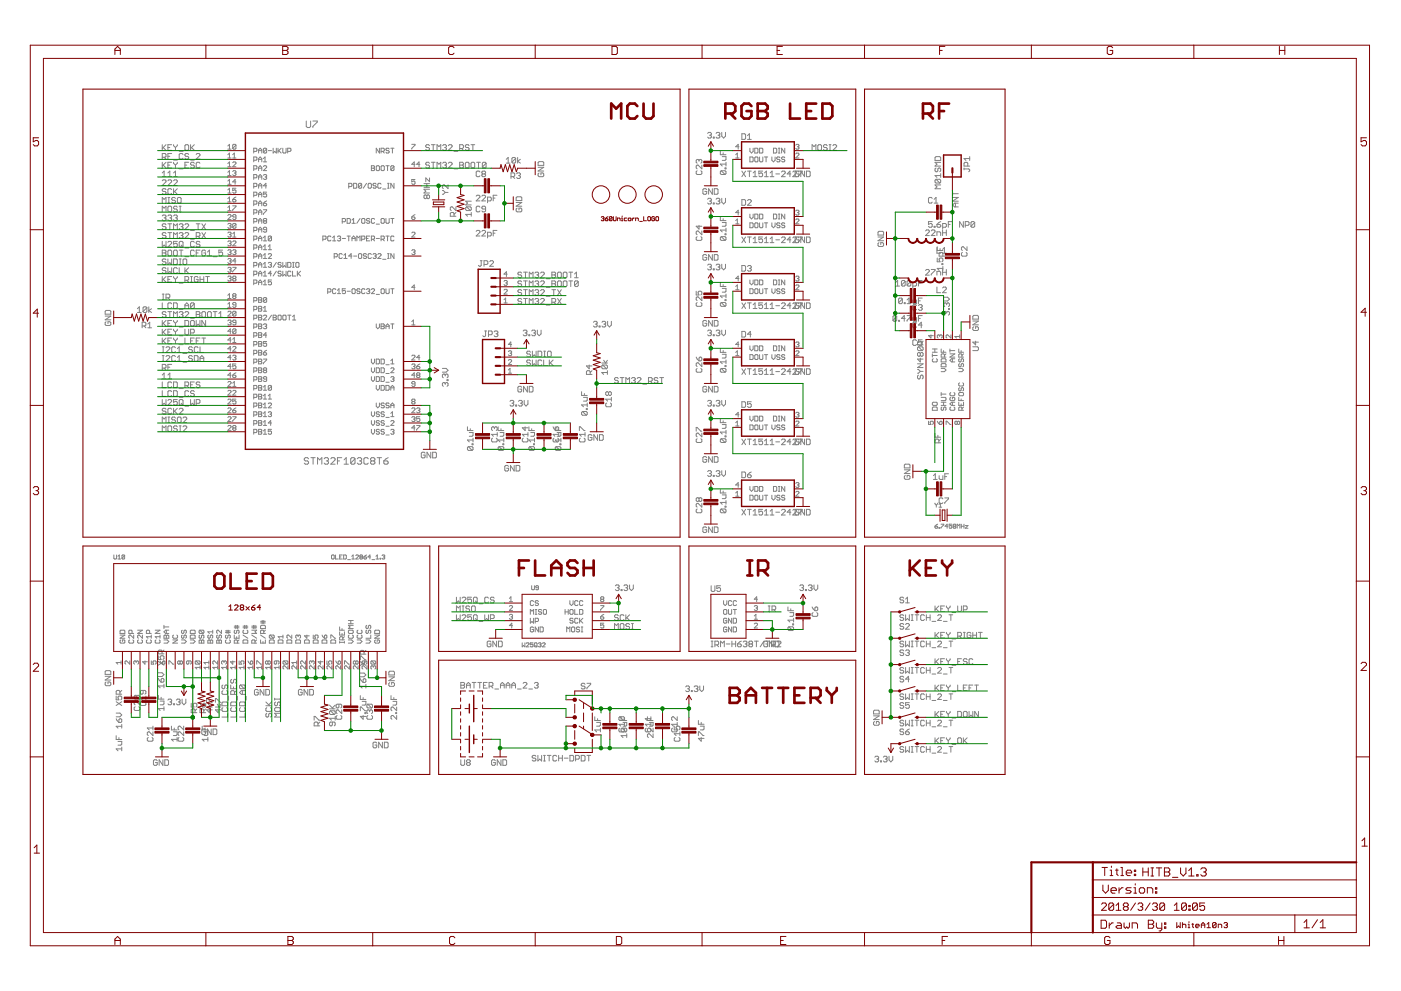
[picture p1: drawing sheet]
<svg xmlns="http://www.w3.org/2000/svg" width="420mm" height="297mm" viewBox="0 0 420 297" stroke-linecap="round" stroke-linejoin="round" font-family="sans-serif">
<g fill="none" stroke="#808080" stroke-width=".3">
<path d="M91.8 36.3v1.6l.4 .3h.6l.4-.3v-1.6M93.8 36.3h1.3v.3l-1.3 1.3v.3M212.2 40l.3-.3h.6l.2 .3-.2 .5M214.8 40l.2-.3h.6l.3 .3-.3 .5M216.5 39.7v1.1l.5 .6 .6-.6v-1.1M48.7 51.8l.5-.5v1.7M48.7 53h1.1M48.7 54.2l.2-.3h.6l.3 .3v.3l-1.1 1.1h1.1M48.7 43.4v1.7M48.7 47.1h.8l.3-.2v-.6l-.3-.3h-.8v1.7M48.7 48.6v1.7M48.9 49.5l.9 .8"/>
<path d="M48.9 44.2l.9 .9M49.2 47.1l.6 .6M49.8 56.8l-.3-.2h-.6l-.2 .2 .2 .6h.6l.3 .3-.3 .5h-.6l-.2-.2M49.8 48.6l-1.1 1.2M49.8 43.4l-1.1 1.1M50.4 54.2l.2-.3h.6l.3 .3v.3l-1.1 1.1h1.1M50.4 53h1.1M50.4 59.2h.5M50.4 49.5h.5M50.4 51.8l.5-.5v1.7M50.4 44.2h.5M50.4 46.9h.5"/>
<path d="M50.6 59.2v1.7M51.5 48.6h-1.1v1.7h1.1M51.5 56.8l-.3-.2h-.6l-.2 .2v1.2l.2 .2h.6l.3-.2M51.5 43.4h-1.1v1.7h1.1M51.5 46h-1.1v1.7M52 43.4v.3l.6 .5M52 48.6v.3l.6 .6M52 56.6v1.6M52 53h1.2M52 54.2l.3-.3h.6l.3 .3v.3l-1.2 1.1h1.2M52 48h1.2M52 51.8l.6-.5v1.7"/>
<path d="M52.3 57.4l.9 .8M52.6 59.5l-.3-.3h-.5l-.3 .3 .3 .5h.5l.3 .3-.3 .6h-.5l-.3-.3M52.6 44.2v.9M52.6 49.5v.8M53.2 43.4v.3l-.6 .5M53.2 48.6v.3l-.6 .6M53.2 56.6l-1.2 1.1M53.2 59.5l.3-.3h.5l.3 .3v1.1l-.3 .3h-.5l-.3-.3zM53.7 50.6h1.2M53.7 45.3h1.2M54.9 46.3l-.3-.3h-.6l-.3 .3v1.1l.3 .3h.6l.3-.3M55.5 49.5h.5"/>
<path d="M55.7 43.4h.6l.3 .3v1.1l-.3 .3h-.6l-.2-.3v-1.1zM56.6 48.6h-1.1v1.7h1.1M56.6 46.3l-.3-.3h-.6l-.2 .3 .2 .6h.6l.3 .2-.3 .6h-.6l-.2-.3M57.2 43.4v1.7M57.2 48h1.1M57.4 44.2l.9 .9M58.3 48.9l-.3-.3h-.6l-.2 .6 .2 .3h.6l.3 .6-.3 .2h-.6l-.2-.2M58.3 43.4l-1.1 1.1M58.8 46.3l.3-.3h.6l.3 .3v.3l-1.2 1.1h1.2M60 48.9l-.3-.3h-.6l-.3 .3v1.2l.3 .2h.6l.3-.2M68.3 57.9h1M68.3 52.6h1"/>
<path d="M68.3 43.8l.5-.5v1.4M68.3 46.4l.5-.5v1.4M68.3 49l.5-.5v1.5M68.3 51.6l.5-.4v1.4M68.3 54.3l.5-.5v1.4M68.3 56.9l.5-.5v1.5M68.3 59.5l.5-.4v1.4M68.3 44.7h1M68.3 47.3h1M68.3 50h1M68.3 55.2h1M69.8 59.8h.7l.3 .5-.3 .2h-.5l-.2-.2z"/>
<path d="M69.8 48.8l.2-.3 .8 .3v.2l-1 1h1M69.8 51.4l.2-.2h.5l.3 .2-.3 .5M69.8 47.3h1M69.8 46.4l.5-.5v1.4M70.3 51.9h.2M70.5 51.9l.3 .2-.3 .5h-.5l-.2-.2M70.8 56.4h-1v.7l.5-.2 .5 .2v.5l-.3 .3-.7-.3M70.8 43.5v1l-.3 .2-.7-.2M70.8 43.5l-.3-.2-.7 .2v1M70.8 43.5l-1 1M70.8 54.5h-1l.7-.7v1.4M70.8 59.1l-1 .7"/>
<path d="M76.1 58.5h.7l.2-.7-.2-.2h-.7v1.4M76.1 53.3h.7l.2-.3-.2-.7h-.7v1.5M76.1 48h.7l.2-.2-.2-.7h-.7v1.4M76.1 45.4h.7l.2-.7-.2-.3h-.7v1.5M76.1 50.7h.7l.2-.3-.2-.7h-.7v1.4M76.1 55.9h.7l.2-.2-.2-.8h-.7v1.5M77.6 50.4h.9M77.6 45.9v-1l.4-.5 .5 .5v1M77.6 48.5v-1l.4-.4 .5 .4v1M77.6 51.1v-.9l.4-.5 .5 .5v.9M77.6 53.8v-1l.4-.5 .5 .5v1M77.6 56.4v-1l.4-.5 .5 .5v1"/>
<path d="M77.6 59v-.9l.4-.5 .5 .5v.9M77.6 45.1h.9M77.6 47.8h.9M77.6 53h.9M77.6 55.7h.9M77.6 58.3h.9M79 52.6l.7-.3 .3 .3-.3 .4M79 49.9l.2-.2h.5l.3 .2-1 1.2h1M79 47.5l.5-.4v1.4M79 48.5h1M79.5 53h.2M79.7 53l.3 .3-.3 .5-.7-.3"/>
<path d="M80 55.7h-1l.7-.8v1.5M80 57.6h-1v.7l.5-.2 .5 .2-.3 .7-.7-.2M80 44.7l-.3-.3-.7 .3v.9M80 44.7v.9l-.3 .3-.7-.3M80 44.7l-1 .9M80.5 45.1h.9M81.9 44.4v1.5l.5-.5 .5 .5v-1.5M83.4 44.4v1.5M83.6 45.1l.7 .8M84.3 44.4l-.9 1M84.8 44.4v1.2l.3 .3 .7-.3v-1.2M86.3 45.4h.7l.2-.3v-.4l-.2-.3h-.7v1.5"/>
<path d="M104.6 55.9h.7l.3-.2v-.5l-.3-.3h-.7v1.5M106 54.9h.8l.2 .3v1l-.2 .2h-.8zM108.5 55.2v1l-.3 .2h-.5l-.2-.2M108.5 55.2l-.3-.3h-.5l-.2 .3v1M108.5 55.2l-1 1M109.9 54.9l-1 1.5M110.6 54.9h.5l.3 .3v1l-.3 .2h-.5l-.2-.2v-1zM111.4 50.4h.7M111.4 49.7h.7l.2 .2-.2 .5 .2 .5-.2 .2h-.7zM112.8 55.2l-.2-.3h-.5l-.2 .3 .2 .5 .7 .2-.2 .5h-.5l-.2-.2M113.1 49.7h.5l.2 .2v1l-.2 .2-.8-.2v-1zM113.8 44.4v1.5l-1-1.5v1.5"/>
<path d="M114.3 45.4h.7l.3-.7-.3-.3h-.7v1.5M114.3 49.9l.2-.2h.5l.3 .2v1l-.3 .2-.7-.2zM114.3 55.2l-.3-.3h-.4l-.3 .3v1l.3 .2h.4l.3-.2M114.8 56.6h.9M114.8 45.4l.5 .5M115.7 49.7h1M116.2 54.9h.5M116.2 49.7v1.4M116.2 56.4h.5M116.5 54.9v1.5M116.7 44.7l-.2-.3-.8 .3 .3 .4 .7 .3-.2 .5-.8-.3M117.2 44.4h1"/>
<path d="M117.7 44.4v1.5M118.2 49.9v1l-.3 .2-.7-.2M118.2 54.9v1.5l-1-1.5v1.5M118.2 49.9l-.3-.2h-.5l-.2 .2v1M118.2 49.9l-1 1M123.5 43.3h1l-1 1.4M124.5 53.8h-1v.7l.5-.2 .5 .2-.3 .7-.7-.2M124.5 49.3h-1l.7-.8v1.5M125.9 49.3h-1l.8-.8v1.5M127.1 56.2h1.7M127.1 55h1.7M128 58.7l-.3-.3-.6 .3v.6l.3 .2 .6-.2"/>
<path d="M128 58.7l.3-.3 .5 .3v.6l-.3 .2-.5-.2M128 55v1.2M128 58.7v.6M128.8 43.7l-.3-.3h-.5l-.3 .5 .3 .3h.5l.3 .6-.3 .3h-.5l-.3-.3M128.8 48.9l-.3-.3h-.5l-.3 .6 .3 .3h.5l.3 .6-.3 .2h-.5l-.3-.2M128.8 53.3v1.2l-1.1-1.2v1.2M128.8 56.7h-1.7l.6 .6-.6 .5h1.7M129.4 48.6h1.1M129.4 43.4h1.1M129.9 43.4v1.7M129.9 48.6v1.7M131.1 50.3v-1.7l.5 .6 .6-.6v1.7"/>
<path d="M131.1 45.1v-1.7l.5 .5 .6-.5v1.7M132.7 57.1h.2l.6 .6M132.8 48.9l.3-.3h.5l.3 .3-.3 .6M132.8 43.7l.3-.3h.5l.3 .3-.3 .5M133.3 49.5h.3M133.3 44.2h.3M133.5 57.7l-.6 .5h-.2M133.5 57.7h.9M133.6 49.5l.3 .3-.3 .5h-.5l-.3-.2M133.6 44.2l.3 .3-.3 .6h-.5l-.3-.3M134.4 55.4v1.1l-1.2-1.1-.5 .3v.6l.2 .2M134.5 48.9l.2-.3h.6l.3 .3v.3l-1.1 1.1h1.1"/>
<path d="M134.5 43.7l.2-.3h.6l.3 .3v.2l-1.1 1.2h1.1M136.2 50.6h1.1M136.2 45.3h1.1M137.9 48.6h.8l.3 .3-.3 .6 .3 .6-.3 .2h-.8zM137.9 49.5h.8M137.9 44.5h.8l.3-.3v-.5l-.3-.3h-.8v1.7M138.4 44.5l.6 .6M139.8 48.6h.6l.3 .3v1.2l-.3 .2h-.6l-.2-.2v-1.2zM140.7 43.7l-.3-.3h-.6l-.2 .5 .2 .3h.6l.3 .6-.3 .3h-.6l-.2-.3M141.2 48.9l.3-.3h.6l.3 .3v1.2l-.3 .2h-.6l-.3-.2zM141.2 43.4h1.2M141.8 43.4v1.7"/>
<path d="M142.8 58.8l.3-.3h.6l.2 .3v.3l-1.1 1.1h1.1M142.9 48.6h1.2M143.5 48.6v1.7M143.9 51.6l-.2-.3h-.6l-.3 .3v1.1l.3 .3h.6l.2-.3M144.5 58.8l.3-.3h.6l.2 .3v.3l-1.1 1.1h1.1M144.8 52.1l-.3 .3 .3 .6h.6l.2-.3-.2-.6M144.8 52.1l-.3-.3 .3-.5h.6l.2 .3-.2 .5M144.8 52.1h.6M145.8 48.9v1.2l-.3 .2h-.6l-.2-.2M145.8 48.9l-.3-.3h-.6l-.2 .3v1.2M145.8 48.9l-1.1 1.2M147.9 59.4h.6"/>
<path d="M149 58.5h-1.1v1.7M151.8 47.8l.6-.6v1.7M151.8 48.9h1.2M153.2 52.9h.9l.3-.3v-.5l-.3-.3h-.9v1.7M153.8 52.9l.6 .6M154.6 47.5v1.1l-.2 .3h-.6l-.3-.3M154.6 47.5l-.2-.3h-.6l-.3 .3v1.1M154.6 47.5l-1.1 1.1M154.8 59.3l.3-.3h1.1l.3 .3v.8h-1.7zM154.9 52.1l.3-.3h.6l.3 .3-.3 .5M155.2 47.2v1.7M155.5 52.6h.3"/>
<path d="M155.8 52.6l.3 .3-.3 .6h-.6l-.3-.3M156.1 47.8l-.9 .5 .9 .6M161.4 48.7l.3-.2h1.1l.3 .2v.9h-1.7zM161.4 50.1h1.7l-1.7 1.2h1.7M161.7 51.8l-.3 .3v.6l.3 .3h1.1l.3-.3v-.6l-.3-.3h-.6v.6M209.1 51.2l-.3 .3v.5l.3 .3h1.1l.3-.3v-.5l-.3-.3M209.6 48.1l-.2-.3-.6 .3v.5l.3 .3M209.6 48.1l.3-.3 .6 .3v.5l-.3 .3M209.6 48.1v.2M210.5 49.5v1.1l-1.1-1.1-.6 .3v.5l.3 .3M211.9 56.8l-.3-.2h-.5l-.3 .2v1.2l.3 .2h.5l.3-.2v-.6h-.5M212.2 59.7l.3-.3h.6l.2 .3-.2 .6"/>
<path d="M212.8 40.5h.3M213.1 40.5l.2 .3-.2 .6h-.6l-.3-.3M213.6 56.6v1.6l-1.1-1.6v1.6M213.9 41.1h.3v.3h-.3zM214.2 56.6h.9l.2 .2v1.2l-.2 .2h-.9zM214.8 59.7l.2-.3h.6l.3 .3-.3 .6M215.3 40.5h.3M215.6 40.5l.3 .3-.3 .6h-.6l-.2-.3M216 45.3v1.1h1.7M216.3 51.2l-.3 .3v.5l.3 .3h1.1M216.3 51.2h1.1l.3 .3v.5l-.3 .3M216.3 51.2l1.1 1.1"/>
<path d="M216.5 59.4v1.2l.5 .5 .6-.5v-1.2M216.6 46.9h1.1v.9l-.3 .3h-.8M216.9 45.8v.6M217.4 50.3h.3v.3h-.3zM217.7 48.6v1.2M217.7 49.2h-1.7l.6 .6M220.6 47.3h1M220.6 46.4l.5-.5v1.4M221.6 44h-1l.8-.7v1.4M222.5 59.8h.8l.3 .3v1.2l-.3 .2h-.8zM222.5 51.3l1.1 1.7M222.5 40.1h.8l.3 .3v1.1l-.3 .3h-.8z"/>
<path d="M223.6 51.3l-1.1 1.7M224.2 51.3h1.1M224.2 40.7l.5-.6v1.7M224.2 41.8h1.1M224.7 51.3v1.7M224.9 47.1h.7l.3 .2v1l-.3 .2h-.7zM224.9 44.4v1l.5 .5 .5-.5v-1M225.9 53h1.1M225.9 51.8l.5-.5v1.7M226.4 44.4h.7l.2 .3v.9l-.2 .3h-.7zM226.4 47.3l.2-.2 .7 .2v1l-.2 .2h-.5l-.2-.2zM227.8 47.1v1.2l.2 .2h.5l.3-.2v-1.2"/>
<path d="M227.8 44.4h.7l.3 .3v.9l-.3 .3h-.7zM228.7 51.3h-1.1v.8l.5-.3 .6 .3v.6l-.3 .3h-.5l-.3-.3M229.3 47.1h.9M229.3 53h1.1M229.3 51.8l.5-.5v1.7M229.7 47.1v1.4M231 53h1.1M231 51.8l.5-.5v1.7M231.5 47.1v.9l.5 .5 .5-.5v-.9M232 44.4h.7l.2 .3v.9l-.2 .3h-.7zM232.7 52.1h1.1M233.4 44.4h.5"/>
<path d="M233.4 45.9h.5M233.7 44.4v1.5M233.9 47.3l-.7-.2-.3 .4 .8 .3 .2 .5-.2 .2h-.5l-.3-.2M234.4 51.6l.3-.3h.5l.3 .3v.2l-1.1 1.2h1.1M235.4 47.3l-.3-.2-.7 .2 .2 .5h.5l.3 .2-.3 .5h-.5l-.2-.2M235.4 44.4v1.5l-1-1.5v1.5M237.2 52.1h-1.1l.8-.8v1.7M237.8 51.6l.2-.3h.6l.3 .3v.2l-1.1 1.2h1.5l.3-.3v-.6h-.6M238.6 43.5l.8-.2 .2 .2-.2 .5M238.6 46.1l.3-.2h.5l.2 .2-1 1.2h1M239.1 44h.3M239.4 44l.2 .2-.2 .5-.8-.2"/>
<path d="M239.5 51.3h1.1v.3l-1.1 1.1v.3M239.6 51.6l-.3-.3h-.6l-.2 .3v1.1l.2 .3M241.3 51.3v1.7l-1.1-1.7v1.7M241.9 51.3h.8l.3 .3v1.1l-.3 .3h-.8zM243.5 45.1v-1.7l.6 .5 .6-.5v1.7M245.5 43.4h.6l.3 .3v1.1l-.3 .3h-.6l-.2-.3v-1.1zM248.1 43.7l-.3-.3h-.6l-.2 .5 .2 .3h.6l.3 .6-.3 .3h-.6l-.2-.3M248.6 43.4h.6M248.6 45.1h.6M248.9 43.4v1.7M249.8 43.7l.3-.3h.5l.3 .3v.2l-1.1 1.2h1.1M279.6 59.5l-.3-.3h-.6l-.3 .3v1.1l.3 .3h.6l.3-.3"/>
<path d="M280.1 59.8l.6-.6v1.7M280.7 46.9h1.1l.3 .3v.9h-1.7v-.9zM280.7 50.4l-.3 .2v.6l.6 .3 .3-.3v-.6l.5-.2 .3 .2v.6l-.3 .3M280.7 53.7l-.3 .3v.6l.3 .3h1.1M280.7 53.7h1.1l.3 .3v.6l-.3 .3M280.7 53.7l1.1 1.2M282.1 52v1.2M282.1 48.7h-1.7l.6 .5-.6 .6h1.7M282.1 55.4h-1.7l.6 .6-.6 .6h1.7M282.1 52.6h-1.7l.6 .6M285.7 59.2h1.7l-1.7 1.1h1.7M285.7 57.5v1.1"/>
<path d="M285.7 58.1h1.7M289.1 50.4v.5M289.1 50.6h1.4l.3 .3-.3 .6M290.2 49.8v-.9l-.2-.2h-.6l-.3 .2v.9h1.7M290.8 46.9v1.2M290.8 47.5h-1.7l.6 .6M48.7 72.3v1.7l.5-.5 .6 .5v-1.7M48.7 64.7l.2-.2h.6l.3 .2-.3 .6M48.7 60.9v-1.7l.5 .6 .6-.6v1.7M48.7 63.5v-1.7l.5 .6 .6-.6v1.7M48.7 75h.8l.3 .3-.3 .5 .3 .6-.3 .3h-.8zM48.7 75.8h.8"/>
<path d="M49.2 65.3h.3M49.5 65.3l.3 .3-.3 .5h-.6l-.2-.3M49.8 77.9l-.3-.3h-.6l-.2 .3 .2 .6h.6l.3 .2-.3 .6h-.6l-.2-.3M49.8 70l-.3-.3h-.6l-.2 .6 .2 .3h.6l.3 .5-.3 .3h-.6l-.2-.3M49.8 67.4l-.3-.3h-.6l-.2 .5 .2 .3h.6l.3 .6-.3 .3h-.6l-.2-.3M50.4 64.7l.2-.2h.6l.3 .2-.3 .6M50.4 72.6l.2-.3h.6l.3 .3v.3l-1.1 1.1h1.1M50.4 77.6v1.7l.5-.6 .6 .6v-1.7M50.4 60.9h.5M50.4 67.1h1.1M50.4 69.7h1.1M50.6 61.8h.6l.3 .3v1.1l-.3 .3h-.6l-.2-.3v-1.1z"/>
<path d="M50.6 75h.6l.3 .3v1.1l-.3 .3h-.6l-.2-.3v-1.1zM50.9 67.1v1.7M50.9 69.7v1.7M50.9 65.3h.3M51.2 65.3l.3 .3-.3 .5h-.6l-.2-.3M52 75.3l.3-.3h.6l.3 .3v1.1l-.3 .3h-.6l-.3-.3zM52 77.6h.9l.3 .3v1.1l-.3 .3h-.9zM52 68.8v-1.7l.6 .5 .6-.5v1.7M52 71.4v-1.7l.6 .6 .6-.6v1.7M52 64.7l.3-.2h.6l.3 .2-.3 .6M52.6 65.3h.3M52.9 65.3l.3 .3-.3 .5h-.6l-.3-.3"/>
<path d="M53.2 62.1l-.3-.3h-.6l-.3 .3 .3 .6h.6l.3 .2-.3 .6h-.6l-.3-.3M53.2 72.3h-1.2v.9l.9-.3 .3 .3v.5l-.3 .3h-.6l-.3-.3M53.7 79.3h.6M53.7 63.5h.6M53.7 61.8h.6M53.7 72.6l.3-.3h.6l.3 .3v1.1l-.3 .3h-.6l-.3-.3zM53.7 67.4l.3-.3h.6l.3 .3-.3 .5M53.7 70l.3-.3h.6l.3 .3-.3 .6M53.7 77.6h.6M53.7 75h1.2M54 61.8v1.7M54 77.6v1.7"/>
<path d="M54.3 73.5l.6 .5M54.3 67.9h.3M54.3 70.6h.3M54.3 75v1.7M54.6 67.9l.3 .3-.3 .6h-.6l-.3-.3M54.6 70.6l.3 .2-.3 .6h-.6l-.3-.3M54.9 77.9l.3-.3h.5l.3 .3v1.1l-.3 .3h-.5l-.3-.3zM55.5 67.4l.2-.3h.6l.3 .3v.2l-1.1 1.2h1.1M55.5 70l.2-.3h.6l.3 .3v.3l-1.1 1.1h1.1M55.5 74.3h1.1M55.5 76.9h1.1M57.2 69h1.1"/>
<path d="M57.2 71.7h1.1M58.3 75.3l-.3-.3h-.6l-.2 .3v1.1l.2 .3h.6l.3-.3M58.3 72.6l-.3-.3h-.6l-.2 .3v1.1l.2 .3h.6l.3-.3M58.8 70.8h.9l.3-.2v-.6l-.3-.3h-.9v1.7M58.8 67.1h1.2M58.8 75.8h.6M59.4 67.1v1.7M59.4 70.8l.6 .6M60 72.6l-.3-.3h-.6l-.3 .3 .3 .6h.6l.3 .3-.3 .5h-.6l-.3-.3M60 75h-1.2v1.7M60.5 67.1l1.2 1.7M60.5 69.7l1.2 1.7"/>
<path d="M61.7 75.3l-.3-.3h-.6l-.3 .3v1.1l.3 .3h.6l.3-.3v-.6h-.6M61.7 67.1l-1.2 1.7M61.7 69.7l-1.2 1.7M62.2 75.5l.6-.5v1.7M62.2 76.7h1.2M63.9 76.9h1.2M66.8 75h-1.2v.8l.6-.3 .6 .3v.6l-.3 .3h-.6l-.3-.3M68.3 63.1h1M68.3 62.2l.5-.5v1.4M68.3 60.5h1M68.3 67.2l.8-.2 .2 .2-.2 .5M68.3 64.6l.3-.3h.5l.2 .3-1 1.2h1"/>
<path d="M68.3 69.8l.8-.2 .2 .2-.2 .5M68.3 72.5l.3-.3h.5l.2 .3-.2 .5M68.3 75.1l.8-.2 .2 .2-.2 .5M68.3 77.7l.3-.2h.5l.2 .2-.2 .5M68.8 70.3h.3M68.8 67.7h.3M68.8 73h.3M68.8 75.6h.3M68.8 78.2h.3M69.1 75.6l.2 .2-.2 .5-.8-.2M69.1 67.7l.2 .2-.2 .5-.8-.2M69.1 70.3l.2 .3-.2 .5h-.5l-.3-.3"/>
<path d="M69.1 73l.2 .2-.2 .5-.8-.3M69.1 78.2l.2 .3-.2 .5h-.5l-.3-.3M69.8 72.5l.2-.3h.5l.3 .3-1 1.2h1M69.8 61.7h1l-1 1.4M69.8 75.1l.7-.2 .3 .2-.3 .5M69.8 70.1l.5-.5v1.5M69.8 71.1h1M70.3 75.6h.2M70.5 75.6l.3 .2-.3 .5-.7-.2M70.8 65h-.8l-.2-.2 .2-.5h.5l.3 .3v.9l-.3 .3h-.5l-.2-.3M70.8 67.2l-.3-.2-.7 .2v1M70.8 67.2v1l-.3 .2-.7-.2"/>
<path d="M70.8 78.2h-1l.7-.7v1.5M70.8 67.2l-1 1M76.1 66.5h.7l.2-.3-.2-.7h-.7v1.4M76.1 69.1h.7l.2-.2-.2-.8h-.7v1.5M76.1 61.2h.7l.2-.3-.2-.7h-.7v1.5M76.1 71.7h.7l.2-.7-.2-.2h-.7v1.4M76.1 63.8h.7l.2-.7-.2-.2h-.7v1.4M76.1 74.4h.7l.2-.3-.2-.7h-.7v1.4M76.1 77h.7l.2-.7-.2-.3h-.7v1.5M76.1 79.6h.7l.2-.2-.2-.7h-.7v1.4M77.6 76.8h.9M77.6 72.2v-1l.4-.4 .5 .4v1"/>
<path d="M77.6 61.7v-1l.4-.5 .5 .5v1M77.6 64.3v-1l.4-.4 .5 .4v1M77.6 66.9v-.9l.4-.5 .5 .5v.9M77.6 69.6v-1l.4-.5 .5 .5v1M77.6 74.8v-.9l.4-.5 .5 .5v.9M77.6 77.5v-1l.4-.5 .5 .5v1M77.6 60.9h.9M77.6 63.6h.9M77.6 66.2h.9M77.6 68.9h.9M77.6 71.5h.9M77.6 74.1h.9"/>
<path d="M77.6 79.4h.9M79 60.9h.7l.3 .5-.3 .3h-.5l-.2-.3zM79 62.9h1l-1 1.4M79 71.2l.5-.4v1.4M79 73.9l.5-.5v1.4M79 76.5l.5-.5v1.5M79 79.1l.5-.4v1.4M79 72.2h1M79 74.8h1M79 77.5h1M79.2 66.2l-.2-.2 .2-.5 .8 .2-.3 .5M79.2 66.2l-.2 .3 .2 .4 .8-.2-.3-.5"/>
<path d="M79.2 66.2h.5M80 68.9h-.8l-.2-.3 .2-.5h.5l.3 .3v.9l-.3 .3h-.5l-.2-.3M80 60.2l-1 .7M80.5 76.3l.2-.3 .7 .3-.9 1.2h.9M80.5 78.9l.7-.2 .2 .2-.2 .5M80.5 74.8h.9M80.5 73.9l.4-.5v1.4M80.9 79.4h.3M81.2 79.4l.2 .2-.2 .5h-.5l-.2-.2M81.4 71l-.2-.2-.7 .2v1M81.4 71v1l-.2 .2-.7-.2M81.4 71l-.9 1"/>
<path d="M82.9 78.7l-1 1.4M84.3 78.9l-.2-.2-.7 .2 .2 .5h.5l.2 .2-.2 .5h-.5l-.2-.2M84.8 78.7v1.4l.5-.5 .5 .5v-1.4M86.3 78.7h.7l.2 .2v1l-.2 .2h-.7zM87.7 78.7h.5M88 78.7v1.4M88.7 78.9l.2-.2 .8 .2v1l-.3 .2h-.5l-.2-.2zM96.8 71.7h.8l.2-.7-.2-.2h-.8v1.4M99.3 71l-.3-.2-.7 .2v1l.2 .2 .8-.2M99.7 71.2l.5-.4v1.4M99.7 72.2h1M100.2 77h.7l.3-.7-.3-.3h-.7v1.5"/>
<path d="M101.2 71l.7-.2 .3 .2-.3 .5M101.7 71.5h.2M101.9 71.5l.3 .2-.3 .5-.7-.2M102.6 66.5h.8l.2-.3-.2-.7h-.8v1.4M102.6 76.3l-.2-.3-.7 .3v.9l.2 .3 .7-.3M102.6 71.5h1M103.1 77.5h1M103.1 76.5l.5-.5v1.5M104.1 70.8h1M104.1 65.5h.7l.3 .2v1l-.3 .2h-.7zM104.6 70.8v1.4M105.6 76.8h-1l.7-.8v1.5"/>
<path d="M105.6 66.9h.9M105.6 71.5h.9M105.6 72.2v-1l.4-.4 .5 .4v1M105.6 66l.4-.5v1.4M106 76.8h1M107 72.2v-1.4l.5 .4 .5-.4v1.4M107.7 76l.8 .3v.9l-.3 .3-.7-.3v-.9zM108 65.5l-1 1.4M108.5 65.7l.2-.2 .7 .2v1l-.2 .2-.7-.2zM108.5 71.7h.7l.2-.7-.2-.2h-.7v1.4M109.9 76.3l-.2-.3-.8 .3 .3 .5 .7 .2-.2 .5-.8-.3M109.9 71.5h.5"/>
<path d="M110.9 70.8h-1v1.4h1M110.9 65.7l-.3-.2-.7 .2 .3 .5h.4l.3 .3-.3 .4-.7-.2M111.4 71.7h.7l.2-.7-.2-.2h-.7v1.4M111.4 76.3l-.3-.3-.7 .3v.9l.2 .3 .8-.3M111.9 76.3l.7-.3 .2 .3-.2 .5M111.9 71.7l.4 .5M112.3 65.7l-.2-.2-.7 .2v1l.2 .2 .7-.2M112.4 76.8h.2M112.6 76.8l.2 .2-.2 .5-.7-.3M112.8 71.5h1M112.8 67.2h1M113.3 76.3l.3-.3 .7 .3-1 1.2h1"/>
<path d="M114.3 71.7h.7l.3-.7-.3-.2h-.7v1.4M114.3 65.7l.2-.2 .8 .2v1l-.3 .2-.7-.2zM114.8 71.7l.5 .5M114.8 77.7h.9M115.7 70.8h1M115.7 65.5v1.2l.3 .2 .7-.2v-1.2M116.2 76h.5M116.2 77.5h.5M116.2 70.8v1.4M116.5 76v1.5M117.2 65.5h1M117.7 65.5v1.4"/>
<path d="M118.2 71l-.3-.2-.7 .2v1l.2 .2 .8-.2M118.2 76v1.5l-1-1.5v1.5M123.5 65h.7l.3 .5-.3 .3h-.5l-.2-.3zM123.5 69.8l.2-.2 .8 .2v.3l-1 1h1M123.5 75.1l.7-.2 .3 .2-.3 .5M124 75.6h.2M124.2 75.6l.3 .2-.3 .5-.7-.2M124.5 64.3l-1 .7M136.2 64.8v-.8l-.3-.3h-.6l-.3 .3v.8h1.7M136.7 62v1.1l-1.1-1.1-.6 .3v.5l.3 .3M136.7 63.7l-.5 .6M139.9 62l-.2 .3v.5l.2 .3h1.2"/>
<path d="M139.9 62h1.2l.2 .3v.5l-.2 .3M139.9 62l1.2 1.1M141.3 64.3h-1.6l.5 .5M141.3 63.7v1.1M141.3 60.3h-1.6l.5 .6-.5 .5h1.6M142.8 69.3l.3-.2h.6l.2 .2v.3l-1.1 1.1h1.1M143.9 62.1l-.2-.3h-.6l-.3 .3v1.1l.3 .3h.6l.2-.3M144 78.1h.6M144.3 78.1v1.4l-.3 .3-.5-.3M144.5 69.3l.3-.2h.6l.2 .2v.3l-1.1 1.1h1.1M145.2 79.3h.8l.3-.3v-.6l-.3-.3h-.8v1.7M145.6 62.7h-.8l-.3-.3 .3-.6h.6l.2 .3v1.1l-.2 .3h-.6l-.3-.3"/>
<path d="M146.2 60.2h.8l.3-.3v-.5l-.3-.3h-.8v1.7M146.2 70.7h.8l.3-.2v-.6l-.3-.3h-.8v1.7M146.9 78.4l.3-.3h.5l.3 .3v.3l-1.1 1.1h1.1M147.9 69.9h.6M149 69.1h-1.1v1.6M154.8 60.7h1.7l-1.7 1.1h1.7M155.1 62.4l-.3 .3v.5l.3 .3h1.1l.3-.3v-.5l-.3-.3h-.6v.5M209.1 70.9l-.3 .3v.6l.3 .3h1.1l.3-.3v-.6l-.3-.3M209.6 67.5v1.2l-.8-.9h1.7M210.5 69.2v1.2l-1.1-1.2-.6 .3v.6l.3 .3M211.9 76.6l-.3-.3h-.5l-.3 .3v1.1l.3 .3h.5l.3-.3v-.5h-.5M212.2 79.5l.3-.3h.6l.2 .3-.2 .5"/>
<path d="M212.8 60.3h.3M213.1 60.3l.2 .3-.2 .5h-.6l-.3-.2M213.6 76.3v1.7l-1.1-1.7v1.7M213.9 60.9h.3v.2h-.3zM214.2 76.3h.9l.2 .3v1.1l-.2 .3h-.9zM214.8 79.5l.2-.3h.6l.3 .3-.3 .5M215.3 60.3h.3M215.6 60.3l.3 .3-.3 .5h-.6l-.2-.2M216 65v1.1h1.7M216.3 70.9l-.3 .3v.6l.3 .3h1.1M216.3 70.9h1.1l.3 .3v.6l-.3 .3M216.3 70.9l1.1 1.2"/>
<path d="M216.5 79.2v1.1l.5 .6 .6-.6v-1.1M216.6 66.7h1.1v.8l-.3 .3h-.8M216.9 65.6v.5M217.4 70.1h.3v.3h-.3zM217.7 68.4v1.1M217.7 69h-1.7l.6 .5M220.6 66.1l.5-.5v1.5M220.6 67.1h1M221.6 63.7h-1l.8-.7v1.5M222.5 79.6h.8l.3 .3v1.1l-.3 .3h-.8zM222.5 71l1.1 1.7M223.6 71l-1.1 1.7"/>
<path d="M224.2 71h1.1M224.2 60.1l.3-.3h.5l.3 .3v.3l-1.1 1.1h1.1M224.2 79.9l.3-.3h.5l.3 .3-.3 .5M224.7 71v1.7M224.9 66.8h.7l.3 .3v.9l-.3 .3h-.7zM224.9 64.2v.9l.5 .5 .5-.5v-.9M225.9 72.7h1.1M225.9 71.6l.5-.6v1.7M226.4 64.2h.7l.2 .2v1l-.2 .2h-.7zM226.6 66.8h.5l.2 .3v.9l-.2 .3h-.5l-.2-.3v-.9zM227.8 64.2h.7l.3 .2v1l-.3 .2h-.7zM227.8 66.8v1.2l.2 .3h.5l.3-.3v-1.2"/>
<path d="M228.7 71h-1.1v.9l.5-.3 .6 .3v.5l-.3 .3h-.5l-.3-.3M229.3 66.8h.9M229.3 72.7h1.1M229.3 71.6l.5-.6v1.7M229.7 66.8v1.5M231 72.7h1.1M231 71.6l.5-.6v1.7M231.5 66.8v1l.5 .5 .5-.5v-1M232 64.2h.7l.2 .2v1l-.2 .2h-.7zM232.7 71.9h1.1M233.4 65.6h.5M233.4 64.2h.5"/>
<path d="M233.7 64.2v1.4M233.9 67.1l-.2-.3h-.5l-.3 .5 .8 .2 .2 .5-.2 .3h-.5l-.3-.3M234.4 71.3l.3-.3h.5l.3 .3v.3l-1.1 1.1h1.1M235.4 67.1l-.3-.3h-.5l-.2 .3 .2 .4h.5l.3 .3-.3 .5h-.5l-.2-.3M235.4 64.2v1.4l-1-1.4v1.4M237.2 71.9h-1.1l.8-.9v1.7M237.8 71.3l.2-.3h.6l.3 .3v.3l-1.1 1.1h1.5l.3-.3v-.5h-.6M238.6 63.2l.8-.2 .2 .2-.2 .5M238.6 65.9l.3-.3h.5l.2 .3-1 1.2h1M239.1 63.7h.3M239.4 63.7l.2 .3-.2 .5h-.5l-.3-.3M239.5 71h1.1v.3l-1.1 1.1v.3"/>
<path d="M239.6 71.3l-.3-.3h-.6l-.2 .3v1.1l.2 .3M241.3 71v1.7l-1.1-1.7v1.7M241.9 71h.8l.3 .3v1.1l-.3 .3h-.8zM263.3 71h1.7l-1.7 1.2h1.7M263.6 72.7l-.3 .3v.6l.3 .3h1.1l.3-.3v-.6l-.3-.3h-.6v.6M263.6 69.3h1.1l.3 .3v.9h-1.7v-.9zM277.6 69.2l.3-.3h.5l.3 .3v.3l-1.1 1.1h1.1M279.3 69.2l.3-.3h.5l.3 .3v.3l-1.1 1.1h1.1M279.6 66.4h-1.2v.9l.6-.3 .6 .3v.5l-.3 .3h-.6l-.3-.3M280.1 67.8h.3v.3h-.3zM280.1 60.9h1.2M281 70.6v-1.1h.8l.3 .3v.8"/>
<path d="M281 67.3h.8l.3 .5-.3 .3h-.5l-.3-.3zM281 74.2v1.7h1.1M281.1 77.3v1.2h.8l-.3-.6 .3-.6h.6l.3 .3v.6l-.3 .3M281.1 74v1.1h1.7M281.9 74.5v.6M282.1 66.4l-1.1 .9M282.5 79h.3v.3h-.3zM282.7 68.9v1.7M282.7 69.8h1.1M282.7 74.8l.5-.6v1.7M282.7 75.9h1.1M282.7 68.1h.8l.3-.3v-.5l-.3-.3h-.8v1.7"/>
<path d="M282.8 76.8v-.9l-.3-.3h-.6l-.3 .3v.9h1.7M282.8 79.9v1.1M283.8 68.9v1.7M284.4 67.3h.5M285.5 66.4h-1.1v1.7M286.5 60.9v1.1M287.4 60.9h-1.1l-.6 .5 .6 .6h1.1M288.6 75.6l-.3 .3v.6l.3 .3h1.1l.3-.3v-.6l-.3-.3M288.9 66.4v1.7l-1.1-1.7v1.7M289.5 67.5h.8l.3-.2v-.6l-.3-.3h-.8v1.7M290 74v1.1l-1.1-1.1-.6 .2v.6l.3 .3M292.3 66.7l-.3-.3h-.5l-.3 .3v1.1"/>
<path d="M292.3 66.7v1.1l-.3 .3h-.5l-.3-.3M292.3 66.7l-1.1 1.1M31.5 93.3l.3-.3h1.1l.3 .3v.9h-1.7zM31.5 94.7h1.7l-1.7 1.2h1.7M31.8 96.4l-.3 .3v.6l.3 .3h1.1l.3-.3v-.6l-.3-.3h-.5v.6M41.2 92.5l.6-.5v1.7M41.2 93.7h1.1M42.6 97.7h.9l.3-.3v-.5l-.3-.3h-.9v1.7M43.2 97.7l.6 .6M44 92.2v1.2l-.2 .3h-.6l-.3-.3M44 92.2l-.2-.2h-.6l-.3 .2v1.2M44 92.2l-1.1 1.2"/>
<path d="M44.3 98.3h1.1M44.3 97.1l.6-.5v1.7M44.6 92v1.7M45.4 92.5l-.8 .6 .8 .6M48.7 90.8v1.7h1.1M48.7 89.8h.5M48.7 88.2h.5M48.7 82.9v1.7M48.7 96.1v1.6M48.7 98.7v1.7M48.9 99.5l.9 .9M48.9 88.2v1.6"/>
<path d="M48.9 96.9l.9 .8M48.9 83.7l.9 .9M49.8 80.5l-.3-.3h-.6l-.2 .6 .2 .3h.6l.3 .6-.3 .2h-.6l-.2-.2M49.8 89.3h.8l.3-.3v-.6l-.3-.2h-.8v1.6M49.8 82.9l-1.1 1.1M49.8 93.7l-.3-.3h-.6l-.2 .6 .2 .3h.6l.3 .5-.3 .3h-.6l-.2-.3M49.8 98.7l-1.1 1.1M49.8 96.1l-1.1 1.1M50.4 80.2v1.7l.5-.5 .6 .5v-1.7M50.4 96.9h.5M50.4 93.4h1.1M50.4 89.3l.5 .5"/>
<path d="M50.4 99.5h.5M50.4 83.7h.5M50.9 93.4v1.7M51.5 96.1h-1.1v1.6h1.1M51.5 91.1l-.3-.3h-.6l-.2 .3v1.1l.2 .3h.6l.3-.3M51.5 98.7h-1.1v1.7h1.1M51.5 82.9h-1.1v1.7h1.1M52 82.9v.3l.6 .5M52 90.8h.9l.3 .3v1.1l-.3 .3h-.9zM52 95.1v-1.7l.6 .6 .6-.6v1.7M52 96.1v.2l.6 .6M52 98.7v.3l.6 .5"/>
<path d="M52.6 83.7v.9M52.6 96.9v.8M52.6 99.5v.9M53.2 80.5l-.3-.3h-.6l-.3 .3v1.2l.3 .2h.6l.3-.2M53.2 82.9v.3l-.6 .5M53.2 96.1v.2l-.6 .6M53.2 98.7v.3l-.6 .5M53.7 98h1.2M53.7 84.9h1.2M53.7 93.7l.3-.3h.6l.3 .3-.3 .6M53.7 92.8h1.2M53.7 80.2v1.7h1.2"/>
<path d="M54.3 94.3h.3M54.6 94.3l.3 .3-.3 .5h-.6l-.3-.3M55.5 96.1h.8l.3 .2v1.2l-.3 .2h-.8zM55.5 84h.8l.3-.3v-.5l-.3-.3h-.8v1.7M55.5 91.6h1.1M55.5 98.7v1.4l.2 .3h.6l.3-.3v-1.4M55.5 92.5v-1.1l.5-.6 .6 .6v1.1M55.5 93.7l.2-.3h.6l.3 .3v.3l-1.1 1.1h1.1M55.5 80.2v1.7M55.7 81.1l.9 .8M56 84l.6 .6M56.6 80.2l-1.1 1.2"/>
<path d="M57.2 96.3l.2-.2h.6l.3 .2v1.2l-.3 .2h-.6l-.2-.2zM57.2 99.8h.8l.3-.3v-.5l-.3-.3h-.8v1.7M57.2 95.4h1.1M57.2 82.9h.5M57.2 84.6h.5M57.4 82.9v1.7M58.3 91.1l-.3-.3h-.6l-.2 .3v1.1M58.3 91.1v1.1l-.3 .3h-.6l-.2-.3M58.3 91.1l-1.1 1.1M58.8 93.4h.9l.3 .3-.3 .6 .3 .5-.3 .3h-.9zM58.8 96.1v1.6l.6-.5 .6 .5v-1.6M58.8 94.3h.9"/>
<path d="M59.4 83.2l-.3-.3h-.5l-.3 .3v1.1l.3 .3h.5l.3-.3v-.6h-.6M60 82.9v1.7M60 83.7h1.1M60.8 93.4h.6l.3 .3v1.1l-.3 .3h-.6l-.3-.3v-1.1zM61.1 82.9v1.7M61.7 96.1v1.6l-1.2-1.6v1.6M61.7 82.9h1.1M62.2 82.9v1.7M62.5 93.4h.6l.3 .3v1.1l-.3 .3h-.6l-.3-.3v-1.1zM63.9 93.4h1.2M64.5 93.4v1.7M65.6 95.1h1.2"/>
<path d="M65.6 94l.6-.6v1.7M68.3 96.2l.3-.3h.5l.2 .3-.2 .5M68.3 93.5l.3-.2 .7 .2v.3l-1 .9h1M68.3 92.1h1M68.3 88.5l.5-.5v1.5M68.3 91.1l.5-.4v1.4M68.3 80.4l.8-.3 .2 .3-.2 .5M68.3 83l.3-.2h.5l.2 .2-.2 .5M68.3 89.5h1M68.8 80.9h.3M68.8 83.5h.3M68.8 96.7h.3"/>
<path d="M69.1 96.7l.2 .2-.2 .5h-.5l-.3-.3M69.1 80.9l.2 .2-.2 .5-.8-.3M69.1 83.5l.2 .2-.2 .5h-.5l-.3-.2M69.3 99.3h-1l.8-.7v1.4M69.8 80.1h1l-1 1.5M70 83.5l-.2-.3 .2-.4h.5l.3 .2-.3 .5M70 83.5l-.2 .2 .2 .5h.5l.3-.2-.3-.5M70 88.8l-.2-.3 .2-.5 .8 .3-.3 .5M70 88.8l-.2 .2 .2 .5 .8-.3-.3-.4M70 83.5h.5M70 88.8h.5M70.8 96.7h-.8l-.2-.3 .2-.5h.5l.3 .3v.9l-.3 .3h-.5l-.2-.3"/>
<path d="M70.8 93.5v1l-.3 .2-.7-.2M70.8 91.4h-.8l-.2-.3 .2-.4h.5l.3 .2v1l-.3 .2h-.5l-.2-.2M70.8 93.5l-.3-.2-.7 .2v1M70.8 98.8l-.3-.2-.7 .2v1M70.8 98.8v1l-.3 .2-.7-.2M70.8 93.5l-1 1M70.8 98.8l-1 1M76.1 95.4h.7l.2-.7-.2-.2h-.7v1.4M76.1 92.8h.7l.2-.3-.2-.7h-.7v1.5M76.1 90.1h.7l.2-.7-.2-.2h-.7v1.4M76.1 98.1h.7l.2-.3-.2-.7h-.7v1.4M76.1 82.3h.7l.2-.3-.2-.7h-.7v1.4"/>
<path d="M76.1 84.9h.7l.2-.3-.2-.7h-.7v1.5M77.6 84.6h.9M77.6 99.7h.7l.2 .3-.2 .5 .2 .4-.2 .3h-.7zM77.6 94.5h.7l.2 .2-.2 .5 .2 .5-.2 .2h-.7zM77.6 91.8h.7l.2 .3-.2 .4 .2 .5-.2 .3h-.7zM77.6 89.2h.7l.2 .2-.2 .5 .2 .5-.2 .2h-.7zM77.6 97.1h.7l.2 .2-.2 .5 .2 .5-.2 .2h-.7zM77.6 97.8h.7M77.6 80.1v-1l.4-.4 .5 .4v1M77.6 82.7v-.9l.4-.5 .5 .5v.9M77.6 85.4v-1l.4-.5 .5 .5v1M77.6 82h.9"/>
<path d="M77.6 89.9h.7M77.6 92.5h.7M77.6 95.2h.7M79 94.7l.2-.2 .8 .2-1 1.2h1M79 97.3l.7-.2 .3 .2-.3 .5M79 81.8l.5-.5v1.4M79 84.4l.5-.5v1.5M79 92.3l.5-.5v1.5M79 80.1h1M79 82.7h1M79 85.4h1M79 93.3h1"/>
<path d="M79.5 97.8h.2M79.7 97.8l.3 .3-.3 .4-.7-.2M80 89.4v1l-.3 .2-.7-.2M80 89.4l-.3-.2-.7 .2v1M80 89.4l-1 1M81.4 83.9h-.9v.7l.4-.2 .5 .2v.5l-.2 .3-.7-.3M81.4 82h-.9l.7-.7v1.4M81.4 94.5l-.9 1.4M81.9 94.5h.7l.3 .2-.3 .5 .3 .5-.3 .2h-.7zM81.9 95.2h.7M82.9 81.3l-1 1.4M83.6 94.5l.7 .2v1l-.2 .2-.7-.2v-1z"/>
<path d="M84.3 81.5l-.2-.2h-.5l-.2 .5 .2 .2h.5l.2 .5-.2 .2-.7-.2M84.8 81.3v1.4l.5-.4 .5 .4v-1.4M84.8 94.7l.3-.2 .7 .2v1l-.2 .2-.8-.2zM86.3 94.5h.9M86.8 94.5v1.4M87.2 81.5l-.2-.2h-.5l-.2 .2v1l.2 .2 .7-.2M87.7 95.9h1M87.7 80.1h.5M87.7 81.3v1.4h1M87.7 94.9l.5-.4v1.4M89.2 81.3v1.4M89.4 82l.7 .7"/>
<path d="M90.1 81.3l-.9 1M98.3 87.5h.7l.3-.2v-.5l-.3-.2h-.7v1.4M100.7 86.8l-.2-.2h-.5l-.3 .2v1l.3 .2h.5l.2-.2M101.2 87l.5-.4v1.4M101.2 88h1M103.6 86.6h-1v.7l.5-.3 .5 .3-.2 .7h-.5l-.3-.2M104.1 87.3h1M105.8 86.6h.5l.2 .2v1l-.2 .2h-.5l-.2-.2v-1zM108 86.8l-.3-.2h-.4l-.3 .2 .3 .5 .7 .2-.3 .5h-.4l-.3-.2M109.4 86.8l-.2-.2h-.5l-.2 .2v1l.2 .2h.5l.2-.2M109.9 86.8l.3-.2h.4l.3 .2-.3 .5M110.4 87.3h.2"/>
<path d="M110.6 87.3l.3 .2-.3 .5h-.4l-.3-.2M111.4 86.8l.2-.2h.5l.2 .2-.9 1.2h.9M112.8 97.1v1l.5 .4 .5-.4v-1M112.8 88.2h1M114.3 97.1h.7l.3 .2-.3 .5 .3 .5-.3 .2h-.7zM114.3 86.8l.2-.2h.5l.3 .2v1l-.3 .2h-.5l-.2-.2zM114.3 97.8h.7M115.7 97.8h1M115.7 86.6v1.2l.3 .2h.5l.2-.2v-1.2M115.7 98.5v-.9l.5-.5 .5 .5v.9M117.2 97.1h1M117.2 86.6h1"/>
<path d="M117.7 86.6v1.4M117.7 97.1v1.4M123.5 97.4h1M123.5 96.4l.5-.5v1.5M124.5 86.1h-1l.7-.7v1.4M145.4 99.2h.5M145.6 99.2v1.4l-.2 .3-.6-.3M148.2 99.5l.3-.3h.5l.3 .3-.3 .6M151.2 84.3l.2-.2h.5l.2 .2-.2 .5M151.2 90.8h.9M151.2 89.8l.4-.5v1.5M151.2 87l.2-.3 .7 .3v.2l-.9 1h.9"/>
<path d="M151.6 84.8h.3M151.9 84.8l.2 .2-.2 .5h-.5l-.2-.2M152.1 82.2h-.9l.7-.8v1.5M156.4 87.1l-.2-.3h-.6l-.3 .6 .3 .3h.6l.2 .5-.2 .3h-.6l-.3-.3M156.4 81.9l-.2-.3h-.6l-.3 .5 .3 .3h.6l.2 .6-.2 .2h-.6l-.3-.2M156.4 84.5l-.2-.3h-.6l-.3 .3 .3 .5h.6l.2 .3-.2 .6h-.6l-.3-.3M156.4 89.7l-.2-.2h-.6l-.3 .2 .3 .6h.6l.2 .3-.2 .5h-.6l-.3-.2M156.9 99.2l.3-.2h.6l.2 .2-.2 .6M157 81.6h1.2M157 84.2h1.2M157 89.5h1.2M157 86.8h1.2"/>
<path d="M157.5 99.8h.3M157.6 81.6v1.6M157.6 84.2v1.7M157.6 86.8v1.7M157.6 89.5v1.6M157.8 99.8l.2 .3-.2 .5h-.6l-.3-.2M158.7 83.2v-1.6l.6 .5 .6-.5v1.6M158.7 85.9v-1.7l.6 .6 .6-.6v1.7M158.7 88.5v-1.7l.6 .6 .6-.6v1.7M158.7 91.1v-1.6l.6 .5 .6-.5v1.6M159.4 99.2l.3-.2h.6l.3 .2-.3 .6M160 99.8h.3"/>
<path d="M160.3 99.8l.3 .3-.3 .5h-.6l-.3-.2M160.4 84.5l.3-.3h.6l.2 .3-.2 .5M160.4 81.9l.3-.3h.6l.2 .3-.2 .5M160.4 89.7l.3-.2h.6l.2 .2-.2 .6M160.4 87.1l.3-.3h.6l.2 .3-.2 .6M161 85h.3M161 87.7h.3M161 90.3h.3M161 82.4h.3M161.1 99v1.1l.6 .5 .6-.5v-1.1M161.3 82.4l.2 .3-.2 .5h-.6l-.3-.2M161.3 90.3l.2 .3-.2 .5h-.6l-.3-.2"/>
<path d="M161.3 87.7l.2 .3-.2 .5h-.6l-.3-.3M161.3 85l.2 .3-.2 .6h-.6l-.3-.3M162.1 89.7l.3-.2h.6l.2 .2v.3l-1.1 1.1h1.1M162.1 81.9l.3-.3h.6l.2 .3v.2l-1.1 1.1h1.1M162.1 84.5l.3-.3h.6l.2 .3v.3l-1.1 1.1h1.1M162.1 87.1l.3-.3h.6l.2 .3v.3l-1.1 1.1h1.1M163.8 88.8h1.1M163.8 86.2h1.1M163.8 91.4h1.1M163.8 83.5h1.1M165.5 81.6h.8l.3 .3-.3 .5 .3 .6-.3 .2h-.8zM165.5 84.2h.8l.3 .3-.3 .5 .3 .6-.3 .3h-.8z"/>
<path d="M165.5 90.6h.8l.3-.3v-.6l-.3-.2h-.8v1.6M165.5 86.8h1.1M165.5 85h.8M165.5 82.4h.8M166.1 86.8v1.7M166.1 90.6l.5 .5M167.2 81.9l.3-.3h.5l.3 .3v1.1l-.3 .2h-.5l-.3-.2zM167.2 84.5l.3-.3h.5l.3 .3v1.1l-.3 .3h-.5l-.3-.3zM167.2 86.8l1.1 1.7M167.2 89.5l1.1 1.6M168.3 86.8l-1.1 1.7M168.3 89.5l-1.1 1.6"/>
<path d="M168.9 84.5l.3-.3h.6l.2 .3v1.1l-.2 .3h-.6l-.3-.3zM169.2 81.6h.6l.2 .3v1.1l-.2 .2h-.6l-.3-.2v-1.1zM170.6 81.6h1.1M170.6 84.2h1.1M171.2 81.6v1.6M171.2 84.2v1.7M172.3 83.2h1.1M172.3 82.1l.6-.5v1.6M173.4 84.5l-.3-.3h-.5l-.3 .3v1.1M173.4 84.5v1.1l-.3 .3h-.5l-.3-.3M173.4 84.5l-1.1 1.1M178 96.6l.3-.3h.5l.3 .3-.3 .6"/>
<path d="M178.5 97.2h.3M178.8 97.2l.3 .2-.3 .6h-.5l-.3-.3M179.7 97.7h.3v.3h-.3zM180.5 96.6l.3-.3h.6l.3 .3-.3 .6M181.1 97.2h.3M181.4 97.2l.3 .2-.3 .6h-.6l-.3-.3M182.2 96.3v1.1l.6 .6 .5-.6v-1.1M208.8 87.3v1.1h.8l-.2-.5 .2-.6h.6l.3 .3v.5l-.3 .3M209.1 90.7l-.3 .3v.5l.3 .3h1.1l.3-.3v-.5l-.3-.3M210.5 89v1.1l-1.1-1.1-.6 .3v.5l.3 .3M211.9 96.3l-.3-.2h-.5l-.3 .2v1.2l.3 .2h.5l.3-.2v-.6h-.5M212.2 99.2l.3-.2h.6l.2 .2-.2 .6"/>
<path d="M212.8 99.8h.3M212.8 80h.3M213.1 99.8l.2 .3-.2 .5h-.6l-.3-.2M213.1 80l.2 .3-.2 .6h-.6l-.3-.3M213.6 96.1v1.6l-1.1-1.6v1.6M213.9 80.6h.3v.3h-.3zM214.2 96.1h.9l.2 .2v1.2l-.2 .2h-.9zM214.8 99.2l.2-.2h.6l.3 .2-.3 .6M215.3 99.8h.3M215.3 80h.3M215.6 99.8l.3 .3-.3 .5h-.6l-.2-.2M215.6 80l.3 .3-.3 .6h-.6l-.2-.3"/>
<path d="M216 84.8v1.1h1.7M216.3 90.7l-.3 .3v.5l.3 .3h1.1M216.3 90.7h1.1l.3 .3v.5l-.3 .3M216.3 90.7l1.1 1.1M216.5 99v1.1l.5 .5 .6-.5v-1.1M216.6 86.4h1.1v.9l-.3 .3h-.8M216.9 85.3v.6M217.4 89.8h.3v.3h-.3zM217.7 88.1v1.2M217.7 88.7h-1.7l.6 .6M220.6 85.9l.5-.5v1.4M220.6 86.8h1"/>
<path d="M221.6 83.5h-1l.8-.7v1.4M222.5 90.8l1.1 1.7M222.5 99.3h.8l.3 .3v1.2l-.3 .2h-.8zM223.6 90.8l-1.1 1.7M224.2 90.8h1.1M224.7 80.4h.3M224.7 90.8v1.7M224.9 86.6h.7l.3 .2v1l-.3 .2h-.7zM224.9 83.9v1l.5 .5 .5-.5v-1M225 80.4l.3 .3-.3 .6h-.5l-.3-.3M225.9 91.4l.5-.6v1.7M225.9 92.5h1.1"/>
<path d="M226.4 83.9h.7l.2 .3v.9l-.2 .3h-.7zM226.6 86.6h.5l.2 .2v1l-.2 .2h-.5l-.2-.2v-1zM227.8 83.9h.7l.3 .3v.9l-.3 .3h-.7zM227.8 86.6v1.2l.2 .2h.5l.3-.2v-1.2M228.7 90.8h-1.1v.8l.8-.2 .3 .2v.6l-.3 .3h-.5l-.3-.3M229.3 86.6h.9M229.3 91.4l.5-.6v1.7M229.3 92.5h1.1M229.7 86.6v1.4M231 91.4l.5-.6v1.7M231 92.5h1.1M231.5 86.6v.9l.5 .5 .5-.5v-.9"/>
<path d="M232 83.9h.7l.2 .3v.9l-.2 .3h-.7zM232.7 91.6h1.1M233.4 83.9h.5M233.4 85.4h.5M233.7 83.9v1.5M233.9 86.8l-.2-.2h-.5l-.3 .4 .3 .3h.5l.2 .5-.2 .2h-.5l-.3-.2M234.4 91.1l.3-.3h.5l.3 .3v.3l-1.1 1.1h1.1M235.4 86.8l-.3-.2h-.5l-.2 .2 .2 .5 .8 .2-.3 .5h-.5l-.2-.2M235.4 83.9v1.5l-1-1.5v1.5M237.2 91.6h-1.1l.8-.8v1.7M237.8 91.1l.2-.3h.6l.3 .3v.3l-1.1 1.1h1.5l.3-.3v-.6h-.6M238.6 83l.3-.2h.5l.2 .2-.2 .5"/>
<path d="M238.6 85.6l.3-.2 .7 .2-1 1.2h1M239.1 83.5h.3M239.4 83.5l.2 .2-.2 .5h-.5l-.3-.2M239.5 90.8h1.1v.3l-1.1 1.1v.3M239.6 91.1l-.3-.3h-.6l-.2 .3v1.1l.2 .3M241.3 90.8v1.7l-1.1-1.7v1.7M241.9 90.8h.8l.3 .3v1.1l-.3 .3h-.8zM268.6 84.6l.6-.5v1.6M268.6 85.7h1.2M268.9 94.9l-.3-.3h-.5l-.3 .3v1.1M268.9 94.9v1.1l-.3 .3h-.5l-.3-.3M268.9 94.9l-1.1 1.1"/>
<path d="M269.5 96h.3v.3h-.3zM270.6 89.6l-.3-.3h-.5l-.3 .3v1.1M270.6 89.6v1.1l-.3 .3h-.5l-.3-.3M270.6 89.6l-1.1 1.1M271.2 90.7h.3v.3h-.3zM271.5 95.4h-1.2l.9-.8v1.7M271.5 84.3v1.2l-.3 .2h-.6l-.3-.2M271.5 84.3l-.3-.2h-.6l-.3 .2v1.2M271.5 84.3l-1.2 1.2M272 94.6h1.2v.3l-1.2 1.1v.3M272 91h1.2M272 89.9l.6-.6v1.7"/>
<path d="M273.2 84.3v1.2l-.3 .2h-.6l-.3-.2M273.2 84.3l-.3-.2h-.6l-.3 .2v1.2M273.2 84.3l-1.2 1.2M273.7 95.2v.8l.3 .3h.9v-1.1M273.7 85.7h.9l.3-.2v-.6l-.3-.3h-.9v1.7M273.7 89.9v.8l.3 .3h.9v-1.1M274.9 91.6l-.3-.3h-.6l-.3 .3v1.1l.3 .3h.6l.3-.3M274.9 96.9l-.3-.3h-.6l-.3 .3v1.1l.3 .3h.6l.3-.3M275.4 95.4h.6M275.4 84.9h.6M275.4 90.2h.6M275.4 91.6l.3-.3h.6l.3 .3-.3 .6"/>
<path d="M276 92.2h.3M276.3 92.2l.3 .2-.3 .6h-.6l-.3-.3M276.6 97.4h-1.2l.9-.8v1.7M276.6 94.6h-1.2v1.7M276.6 84.1h-1.2v1.6M276.6 89.3h-1.2v1.7M277.6 81.1l.3-.3h.5l.3 .3v.2l-1.1 1.2h1.1M279.3 80.8h1.1v.3l-1.1 1.1v.3M281 82.5v-1.2h.8l.3 .3v.9M281 86v1.7h1.1M282.7 80.8v1.7M282.7 86.3l.3-.3h.5l.3 .3v.3l-1.1 1.1h1.1"/>
<path d="M282.7 81.6h1.1M282.8 80.5h-1.7l.5 .5M283.1 89.1h1.1l.5 .6-.5 .5h-1.1M283.8 80.8v1.7M283.9 91.1l-.3-.3-.5 .3v.5l.2 .3M283.9 93.6l-.3-.3-.5 .3v.6l.2 .3M283.9 91.1l.3-.3 .5 .3v.5l-.2 .3M283.9 93.6l.3-.3 .5 .3v.6l-.2 .3M283.9 91.1v.3M283.9 93.6v.3M284.5 92.5h.2v.3h-.2zM291.7 94.8l.3-.3h1.2l.2 .3v.9h-1.7z"/>
<path d="M291.7 96.2h1.7l-1.7 1.2h1.7M292 97.9l-.3 .3v.6l.3 .3h1.2l.2-.3v-.6l-.2-.3h-.6v.6M48.7 112.4l.5-.6v1.7M48.7 105.6h.5M48.7 103.9h.5M48.7 110.3h.8l.3-.2v-.6l-.3-.3h-.8v1.7M48.7 106.6h.5M48.7 101.3v1.7M48.7 114.5v1.7h1.1M48.7 117.1v1.7h1.1M48.7 119.8v1.6l.5-.5 .6 .5v-1.6M48.7 108.3h.5"/>
<path d="M48.7 113.5h1.1M48.9 103.9v1.7M48.9 106.6v1.7M48.9 102.2l.9 .8M49.2 110.3l.6 .6M49.8 104.2l.3-.3h.5l.3 .3v.3l-1.1 1.1h1.1M49.8 106.9l.3-.3h.5l.3 .3v.2l-1.1 1.2h1.1M49.8 101.3l-1.1 1.1M50.4 110.1h.5M50.4 112.4l.5-.6v1.7M50.4 102.2h.5M50.4 113.5h1.1"/>
<path d="M51.5 109.2h-1.1v1.7M51.5 114.8l-.3-.3h-.6l-.2 .3v1.1l.2 .3h.6l.3-.3M51.5 101.3h-1.1v1.7h1.1M51.5 117.4l-.3-.3h-.6l-.2 .3v1.1l.2 .3h.6l.3-.3M52 101.3v.3l.6 .6M52 114.5h.9l.3 .3v1.1l-.3 .3h-.9zM52 117.1h.9l.3 .3v1.1l-.3 .3h-.9zM52.6 104.2l-.3-.3h-.5l-.3 .3v1.2l.3 .2h.5l.3-.2M52.6 106.9l-.3-.3h-.5l-.3 .3v1.1l.3 .3h.5l.3-.3M52.6 102.2v.8M53.2 119.8h-1.2v.8l.9-.3 .3 .3v.6l-.3 .2h-.6l-.3-.2M53.2 101.3v.3l-.6 .6"/>
<path d="M53.2 105.6h1.1M53.2 108.3h1.1M53.2 107.1l.5-.5v1.7M53.2 104.5l.5-.6v1.7M53.7 100.6h1.2M53.7 103.3h1.2M53.7 116.5h1.2M53.7 119.1h1.2M54.9 105.9h1.1M54.9 108.6h1.1M55.5 115.6h.8l.3-.3v-.5l-.3-.3h-.8v1.7M55.5 101.3v1.7h1.1"/>
<path d="M56 115.6l.6 .6M56.6 117.4l-.3-.3h-.6l-.2 .3v1.1l.2 .3h.6l.3-.3M57.2 119.8v1.6l.5-.5 .6 .5v-1.6M57.2 115.3h.5M57.2 102.2h.5M57.7 104.2l-.3-.3h-.5l-.3 .3 .3 .6h.5l.3 .3-.3 .5h-.5l-.3-.2M57.7 106.9l-.3-.3h-.5l-.3 .3 .3 .5h.5l.3 .3-.3 .6h-.5l-.3-.3M58.3 117.4l-.3-.3h-.6l-.2 .3 .2 .6h.6l.3 .2v.3l-.3 .3h-.6l-.2-.3M58.3 106.6h.8l.3 .3v1.1l-.3 .3h-.8zM58.3 114.5h-1.1v1.7h1.1M58.3 101.3h-1.1v1.7h1.1M58.8 102.2h.6"/>
<path d="M59.4 104.2l-.3-.3h-.5l-.3 .3v1.2l.3 .2h.5l.3-.2M60 114.8l-.3-.3h-.6l-.3 .5 .3 .3h.6l.3 .6-.3 .3h-.6l-.3-.3M60 101.3h-1.2v1.7M60 103.9v1.7h1.1M60 108.3v-1.2l.5-.5 .6 .5v1.2M60 107.4h1.1M60.5 101.3h1.2M61.1 101.3v1.7M68.3 114.6l.3-.2h.5l.2 .2-1 1.2h1M68.3 119.9l.3-.3 .7 .3v.2l-1 1h1M68.3 117.2l.3-.2 .7 .2-1 1.2h1M69.3 112.5h-1l.8-.8v1.5"/>
<path d="M69.3 104.6h-1l.8-.8v1.5M69.3 101.9h-1l.8-.7v1.5M69.3 107.2h-1l.8-.7v1.4M69.3 109.8h-1l.8-.7v1.5M69.8 112.5h.7l.3 .4-.8 .3-.2-.3zM69.8 115.8h1M69.8 106.7l.7-.2 .3 .2-.3 .5M69.8 104.1l.2-.3 .8 .3-1 1.2h1M69.8 117.2l.2-.2 .8 .2-1 1.2h1M69.8 101.7l.5-.5v1.5M69.8 114.9l.5-.5v1.4M69.8 102.7h1"/>
<path d="M70.3 107.2h.2M70.5 107.2l.3 .2-.3 .5-.7-.2M70.8 109.1h-1v.7l.5-.2 .5 .2v.5l-.3 .3h-.5l-.2-.3M70.8 119.6h-1v.8l.5-.3 .5 .3v.4l-.3 .3h-.5l-.2-.3M70.8 111.7l-1 .8M76.1 103.3h.7l.2-.2-.2-.7h-.7v1.4M76.1 108.6h.7l.2-.7-.2-.3h-.7v1.5M76.1 119.1h.7l.2-.2-.2-.7h-.7v1.4M76.1 111.2h.7l.2-.2-.2-.7h-.7v1.4M76.1 113.9h.7l.2-.8-.2-.2h-.7v1.4M76.1 100.7h.7l.2-.2-.2-.8h-.7v1.5M76.1 106h.7l.2-.3-.2-.7h-.7v1.4"/>
<path d="M76.1 116.5h.7l.2-.3-.2-.7h-.7v1.5M77.6 113.6h.7M77.6 107.6h.7l.2 .3-.2 .5 .2 .4-.2 .3h-.7zM77.6 116.2h.7M77.6 118.2h.7l.2 .2-.2 .5 .2 .5-.2 .2h-.7zM77.6 105h.7l.2 .2-.2 .5 .2 .5-.2 .2h-.7zM77.6 110.3h.7l.2 .2-.2 .5 .2 .5-.2 .2h-.7zM77.6 112.9h.7l.2 .2-.2 .5 .2 .5-.2 .2h-.7zM77.6 102.4h.7l.2 .2-.2 .5 .2 .5-.2 .2h-.7zM77.6 115.5h.7l.2 .3-.2 .4 .2 .5-.2 .3h-.7zM77.6 100.5h.7M77.6 103.1h.7"/>
<path d="M77.6 105.7h.7M77.6 108.4h.7M77.6 111h.7M77.6 118.9h.7M79 107.6h1l-1 1.5M79 105.7h.7l.3 .5-.3 .2h-.5l-.2-.2zM79 116l.5-.5v1.5M79 118.6l.5-.4v1.4M79 117h1M79 119.6h1M79.2 111l-.2 .2 .2 .5h.5l.3-.2-.3-.5M79.2 111l-.2-.3 .2-.4h.5l.3 .2-.3 .5"/>
<path d="M79.2 111h.5M80 113.6h-.8l-.2-.2 .2-.5 .8 .2v1l-.3 .2-.7-.2M80 100.5h-1l.7-.8v1.5M80 102.4h-1v.7l.5-.3 .5 .3-.3 .7-.7-.2M80 105l-1 .7M80.5 118.6l.4-.4v1.4M80.5 119.6h.9M81.4 115.8l-.2-.3-.7 .3v.9M81.4 115.8v.9l-.2 .3-.7-.3M81.4 115.8l-.9 .9M111.4 107.6v1l.5 .5 .4-.5v-1M111.4 110.3v.9l.5 .5 .4-.5v-.9"/>
<path d="M111.4 112.9v1l.5 .4 .4-.4v-1M112.8 112.9h.8l.2 .2v1l-.2 .2h-.8zM112.8 107.6h.8l.2 .3v.9l-.2 .3h-.8zM112.8 110.3h.8l.2 .2v1l-.2 .2h-.8zM112.8 115.5v1l.5 .5 .5-.5v-1M114.3 107.6h.7l.3 .3v.9l-.3 .3h-.7zM114.3 110.3h.7l.3 .2v1l-.3 .2h-.7zM114.3 112.9h.7l.3 .2v1l-.3 .2h-.7zM114.3 115.5h.7l.3 .3v.9l-.3 .3h-.7zM115.7 109.3h1M115.7 112h1M115.7 114.6h1"/>
<path d="M115.7 115.5h.8l.2 .3v.9l-.2 .3h-.8zM117.2 116.2h1M117.2 108.1l.5-.5v1.5M117.2 109.1h1M117.2 110.5l.2-.2h.5l.3 .2-1 1.2h1M117.2 113.1l.7-.2 .3 .2-.3 .5M117.2 117v-1l.5-.5 .5 .5v1M117.7 113.6h.2M117.9 113.6l.3 .3-.3 .4-.7-.2M123.5 109.3l.2-.2h.5l.3 .2-.3 .5M123.5 106.7l.2-.2 .8 .2v.3l-1 .9h1M124 109.8h.2"/>
<path d="M124.2 109.8l.3 .3-.3 .5h-.5l-.2-.3M124.5 112.5h-1l.7-.8v1.5M124.5 115.1h-.8l-.2-.2 .2-.5h.5l.3 .2v1l-.3 .2h-.5l-.2-.2M124.9 109.8h.8l.2 .5-.2 .3h-.5l-.3-.3zM125.2 112.5h.5M125.2 112.5l-.3-.3 .3-.5 .7 .3-.2 .5M125.2 112.5l-.3 .2 .3 .5 .7-.3-.2-.4M125.9 107.2h-1l.8-.7v1.4M125.9 109.1l-1 .7M132.7 110.4h1.1l.6 .6-.6 .5h-1.1M133.5 115l-.3-.3-.5 .3v.5l.2 .3M133.5 112.4l-.3-.3-.5 .3v.6l.2 .2"/>
<path d="M133.5 115l.3-.3 .6 .3v.5l-.3 .3M133.5 112.4v.3M133.5 115v.2M133.5 112.4l.3-.3 .6 .3v.6l-.3 .2M134.1 113.8h.3v.3h-.3zM146.5 100.3h.8l.3-.2v-.6l-.3-.3h-.8v1.7M148.7 100.1h.3M149 100.1l.3 .2-.3 .6h-.5l-.3-.3M152.5 111.9h.9M152.5 105.4l.7-.2 .2 .2-.2 .5M152.5 108l.2-.2h.5l.2 .2-.9 1.2h.9M152.5 110.9l.5-.5v1.5"/>
<path d="M153 105.9h.2M153.2 105.9l.2 .2-.2 .5-.7-.2M153.4 103.3h-.9l.7-.8v1.5M156.4 116.1l-.2-.3h-.6l-.3 .3v1.1l.3 .3h.6l.2-.3v-.6h-.5M158.2 115.8v1.7l-1.2-1.7v1.7M158.6 100.4h.3v.2h-.3zM158.7 115.8h.9l.3 .3v1.1l-.3 .3h-.9zM159.1 105.6l-.3-.3h-.6l-.2 .5 .2 .3h.6l.3 .6-.3 .3h-.6l-.2-.3M159.1 108.2l-.3-.3h-.6l-.2 .6 .2 .3h.6l.3 .5-.3 .3h-.6l-.2-.3M159.7 105.3v1.7l.5-.6 .6 .6v-1.7M159.7 107.9v1.7l.5-.6 .6 .6v-1.7M161.4 105.3h.8l.3 .3v1.1l-.3 .3h-.8z"/>
<path d="M162.5 108.2l-.3-.3h-.6l-.2 .3v1.1l.2 .3h.6l.3-.3M163 107.9v1.7h1.2M163 105.3h.6M163 107h.6M163.3 105.3v1.7M164.5 105.3h.5l.3 .3v1.1l-.3 .3h-.5l-.3-.3v-1.1zM164.7 107.9v1.7M165 108.8l.9 .8M165.9 107.9l-1.2 1.1M174.4 117.4v1.1h1.7M175 119.1h1.1v.9l-.3 .2h-.8M175.3 118v.5"/>
<path d="M176.7 109.4v1.1l-.8-.8h1.6M177 112.2v-.8l-.3-.3h-.6l-.2 .3v.8h1.6M177.5 111.1l-.5 .6M180.5 108.8h1.7M180.8 109.4h1.1l.3 .3v.5l-.3 .3M180.8 109.4l-.3 .3v.5l.3 .3h1.1M180.8 109.4l1.1 1.1M181 108l.6 .8 .6-.8M182.2 111.1v1.1M182.2 111.7h-1.7l.5 .5M182.5 117.7l-.3-.3-.5 .3v.5l.2 .3 .6-.3M182.5 117.7l.3-.3 .5 .3v.5l-.2 .3-.6-.3"/>
<path d="M182.5 117.7v.5M183.3 119.1v1.1M183.3 119.7h-1.6l.5 .5M185.4 113.5l-.3-.3h-.5l-.3 .5 .3 .3h.5l.3 .6-.3 .3h-.5l-.3-.3M186 113.2h1.1M186.6 113.2v1.7M187.7 114.9v-1.7l.6 .5 .5-.5v1.7M189.4 113.5l.3-.3h.5l.3 .3-.3 .5M189.9 114h.3M190.2 114l.3 .3-.3 .6h-.5l-.3-.3M191.1 113.5l.3-.3h.5l.3 .3v.2l-1.1 1.2h1.1M192.8 115.1h1.1"/>
<path d="M194.5 114.3h.8l.3-.3v-.5l-.3-.3h-.8v1.7M195.1 114.3l.5 .6M197.3 113.5l-.3-.3h-.5l-.3 .3 .3 .5h.5l.3 .3-.3 .6h-.5l-.3-.3M197.9 113.2h1.1M198.4 113.2v1.7M208.8 107l.8 1.2M209.1 110.4l-.3 .3v.6l.3 .3h1.1l.3-.3v-.6l-.3-.3M209.9 107l.6 .3v.6l-.3 .3h-.6v-.9zM210.5 108.7v1.2l-1.1-1.2h-.3l-.3 .3v.6l.3 .3M211.9 116.1l-.3-.3h-.5l-.3 .3v1.1l.3 .3h.5l.3-.3v-.6h-.5M213.6 115.8v1.7l-1.1-1.7v1.7M213.9 100.4h.3v.2h-.3z"/>
<path d="M214.2 115.8h.9l.2 .3v1.1l-.2 .3h-.9zM216 104.5v1.1h1.7M216.3 110.4h1.1l.3 .3v.6l-.3 .3M216.3 110.4l-.3 .3v.6l.3 .3h1.1M216.3 110.4l1.1 1.2M216.6 106.2h1.1v.8l-.3 .3h-.8M216.9 105.1v.5M217.4 109.6h.3v.3h-.3zM217.7 107.9v1.1M217.7 108.5h-1.7l.6 .5M220.6 106.6h1M220.6 105.6l.5-.4v1.4"/>
<path d="M221.6 103.3h-1l.8-.8v1.5M222.5 110.5l1.1 1.7M223.6 110.5l-1.1 1.7M224.2 110.5h1.1M224.7 110.5v1.7M224.9 103.7v.9l.5 .5 .5-.5v-.9M224.9 106.3h.7l.3 .3v.9l-.3 .3h-.7zM225.3 100.2h-1.1l.8-.9v1.7M225.9 111.1l.5-.6v1.7M225.9 112.2h1.1M226.4 103.7h.7l.2 .2v1l-.2 .2h-.7zM226.6 106.3h.5l.2 .3v.9l-.2 .3-.7-.3v-.9z"/>
<path d="M227.8 103.7h.7l.3 .2v1l-.3 .2h-.7zM227.8 106.3v1.2l.2 .3 .8-.3v-1.2M228.7 110.5h-1.1v.9l.5-.3 .6 .3v.6l-.3 .2h-.5l-.3-.2M229.3 106.3h.9M229.3 111.1l.5-.6v1.7M229.3 112.2h1.1M229.7 106.3v1.5M231 111.1l.5-.6v1.7M231 112.2h1.1M231.5 106.3v1l.5 .5 .5-.5v-1M232 103.7h.7l.2 .2v1l-.2 .2h-.7zM232.7 111.4h1.1"/>
<path d="M233.4 105.1h.5M233.4 103.7h.5M233.7 103.7v1.4M233.9 106.6l-.2-.3h-.5l-.3 .5 .3 .2h.5l.2 .5-.2 .3-.8-.3M234.4 110.8l.3-.3h.5l.3 .3v.3l-1.1 1.1h1.1M235.4 106.6l-.3-.3h-.5l-.2 .5 .2 .2h.5l.3 .5-.3 .3-.7-.3M235.4 103.7v1.4l-1-1.4v1.4M237.2 111.4h-1.1l.8-.9v1.7M237.8 110.8l.2-.3h.6l.3 .3v.3l-1.1 1.1h1.5l.3-.2v-.6h-.6M238.6 102.8l.3-.3h.5l.2 .3-.2 .5M238.6 105.4l.3-.2 .7 .2v.2l-1 1h1M239.1 103.3h.3"/>
<path d="M239.4 103.3l.2 .2-.2 .5h-.5l-.3-.3M239.5 110.5h1.1v.3l-1.1 1.2v.2M239.6 110.8l-.3-.3h-.6l-.2 .3v1.2l.2 .2M241.3 110.5v1.7l-1.1-1.7v1.7M241.9 110.5h.8l.3 .3v1.2l-.3 .2h-.8zM274.9 102.1l-.3-.2h-.6l-.3 .2v1.2l.3 .2h.6l.3-.2M275.2 110.7h.2l.6 .6M275.2 109.1h1.6l-1.6 1.1h1.6M275.4 112.4l-.2 .3v.6l.2 .3 .6-.3v-.6l.3-.3 .5 .3v.6l-.2 .3M275.4 103.9l-.2 .3v.6l.2 .3h1.2M275.4 103.9h1.2l.2 .3v.6l-.2 .3M275.4 103.9l1.2 1.2"/>
<path d="M276 105.9l-.3-.2-.5 .2v.6l.2 .3 .6-.3M276 105.9v.6M276 107.4v1.1l-.8-.9h1.6M276 105.9l.3-.2 .5 .2v.6l-.2 .3-.6-.3M276 111.3l-.6 .6h-.2M276 111.3h.8M276.3 103.4v-.8l-.3-.3h-.6l-.2 .3v.8h1.6M276.6 101.9h-1.2v.8l.6-.3 .6 .3v.6l-.3 .2h-.6l-.3-.2M276.8 102.3l-.5 .5M279.2 100.4v.9l-.7-.7h1.4M279.6 106.1v.9M279.6 106.6h1.5"/>
<path d="M279.6 105.6h1.5M279.6 104.6h1.5M279.9 107.5l-.3 .3v.4l.3 .3h.9l.3-.3-.3-.7M280.4 104.6v1M281.8 100.6l-.2-.2-.5 .2v.5l.2 .2M281.8 100.6v.3M281.8 100.6l.3-.2 .5 .2v.5l-.3 .2M282.3 119.1h1.2l.2 .2-.2 .8h-1.2M282.3 110.4h.9l.5 .5-.5 .5h-.9M282.3 104.6v1h1.4M282.3 117.6v1M282.3 118.1h1.4"/>
<path d="M282.5 109h1l.2 .2v.7h-1.4v-.7zM282.5 107.5h1l.2 .3v.7h-1.4v-.7zM283 105.1v.5M283.2 107v-.7l-.7-.2-.2 .2v.7h1.4M283.7 106.1l-.5 .5M284.9 105.1h1.4M284.9 104.6v1M284.9 106.1h1.4l-1.4 .9h1.4M285.1 119.1l-.2 .2v.5l.2 .3h1l.2-.3v-.5l-.7-.2v.5M285.1 117.6l-.2 .3v.5l.2 .2h1l.2-.2v-.5l-.2-.3M285.2 100.4v.9l-1-.9-.5 .2 .3 .7M285.6 107.5v1"/>
<path d="M286.3 107.5h-.9l-.5 .5 .5 .5h.9M287.5 110.4h1l.5 .5-.5 .5h-1M287.5 104.6v1h1.5M287.5 119.1v1h1.5M287.8 109l-.3 .2 .3 .7 .4-.2 .3-.7 .5 .2-.3 .7M287.8 107.5l-.3 .3 .3 .7 .4-.3 .3-.7 .5 .3-.3 .7M287.8 116.2l-.3 .7 .5 .3 .2-.8 .5-.2 .3 .2-.3 .8M287.8 117.6h.9l.3 .8-.3 .2h-.9l-.3-.2zM287.8 114.7l-.3 .3 .3 .7h.9l.3-.2-.3-.8M287.8 100.4v.9M287.8 100.9h-1.4l.5 .4M288.2 105.1v.5"/>
<path d="M288.2 119.6v.5M288.5 107v-.7l-.7-.2-.3 .2v.7h1.5M289 106.1l-.5 .5M291.7 103.9h1.5l.2 .3v.6l-.2 .3h-1.5M292.6 102.3v1.1l-.9-.8h1.7M48.7 126.7v-1.7l.5 .6 .6-.6v1.7M48.7 129.3v-1.6l.5 .5 .6-.5v1.6M49.8 122.7l-.3-.3h-.6l-.2 .3 .2 .5h.6l.3 .3-.3 .6h-.6l-.2-.3M50.4 120l.2-.2h.6l.3 .2v.3l-1.1 1.1h1.1M50.4 126.7h.5M50.4 125h.5M50.6 127.7h.6l.3 .2v1.2l-.3 .2h-.6l-.2-.2v-1.2z"/>
<path d="M50.6 125v1.7M51.5 122.7l-.3-.3h-.6l-.2 .3v1.1l.2 .3h.6l.3-.3M52 122.4v1.7M52.3 123.2l.9 .9M52.6 125.3l-.3-.3h-.5l-.3 .6 .3 .3h.5l.3 .5-.3 .3h-.5l-.3-.3M53.2 127.9l-.3-.2h-.6l-.3 .2 .3 .6h.6l.3 .3-.3 .5h-.6l-.3-.2M53.2 122.4l-1.2 1.1M53.5 125h.5l.3 .3v1.1l-.3 .3h-.5l-.3-.3v-1.1zM53.7 127.7h.6M53.7 120l.3-.2h.6l.3 .2v1.2l-.3 .2h-.6l-.3-.2zM53.7 122.7l.3-.3h.6l.3 .3v.3l-1.2 1.1h1.2M53.7 129.3h.6"/>
<path d="M54 127.7v1.6M54.3 120.9l.6 .5M54.9 125.3l.3-.3h.5l.3 .3v.3l-1.1 1.1h1.1M54.9 127.9l.3-.2h.5l.3 .2v.3l-1.1 1.1h1.1M55.5 121.7h1.1M58.8 120.9h.9l.3-.3v-.6l-.3-.2h-.9v1.6M68.3 122.5l.3-.2h.5l.2 .2-1 1.2h1M68.3 125.1l.3-.2 .7 .2v.3l-1 .9h1M68.3 127.8l.3-.3h.5l.2 .3-1 1.2h1M69.8 123h.7l.3 .5-.8 .2-.2-.2zM69.8 124.9h1l-1 1.4M70 128.3l-.2-.3 .2-.5h.5l.3 .3-.3 .5"/>
<path d="M70 128.3l-.2 .2 .2 .5h.5l.3-.3-.3-.4M70 128.3h.5M70.8 122.3l-1 .7M76.1 129.7h.7l.2-.3-.2-.7h-.7v1.5M76.1 121.8h.7l.2-.8-.2-.2h-.7v1.4M76.1 124.4h.7l.2-.3-.2-.7h-.7v1.5M76.1 127h.7l.2-.7-.2-.2h-.7v1.4M77.6 128.7h.7l.2 .2-.2 .5 .2 .5-.2 .3h-.7zM77.6 121.5h.7M77.6 120.8h.7l.2 .2-.2 .5 .2 .5-.2 .2h-.7zM77.6 123.4h.7l.2 .3-.2 .4 .2 .5-.2 .3h-.7zM77.6 126.1h.7l.2 .2-.2 .5 .2 .5-.2 .2h-.7z"/>
<path d="M77.6 124.1h.7M77.6 126.8h.7M77.6 129.4h.7M79 121.3l.5-.5v1.4M79 123.9l.5-.5v1.5M79 126.5l.5-.4v1.4M79 129.2l.5-.5v1.5M79 122.2h1M79 124.9h1M79 127.5h1M79 130.2h1M80.5 121l.2-.2 .7 .2v.3l-.9 .9h.9"/>
<path d="M80.5 123.7l.2-.3h.5l.2 .3-.2 .4M80.9 124.1h.3M81.2 124.1l.2 .3-.2 .5h-.5l-.2-.3M81.4 128.7h-.9v.7l.4-.2 .5 .2v.5l-.2 .3h-.5l-.2-.3M81.4 126.8h-.9l.7-.7v1.4M92.5 137.5l-.3-.3h-.6l-.4 .6 .4 .4h.6l.3 .6-.3 .3h-.6l-.4-.3M93.2 137.2h1.3M93.9 137.2v1.9M95.2 139.1v-1.9l.7 .6 .6-.6v1.9M97.2 137.5l.3-.3h.7l.3 .3-.3 .7M97.9 138.2h.3M98.2 138.2l.3 .3-.3 .6h-.7l-.3-.3"/>
<path d="M99.2 137.5l.3-.3h.7l.3 .3v.3l-1.3 1.3h1.3M101.2 138.2h.6M102.5 137.2h-1.3v1.9M103.2 139.1h1.3M103.2 137.8l.6-.6v1.9M106.5 137.5v1.3l-.3 .3h-.7l-.3-.3M106.5 137.5l-.3-.3h-.7l-.3 .3v1.3M106.5 137.5l-1.3 1.3M107.1 137.5l.4-.3h.6l.4 .3-.4 .7M107.8 138.2h.3M108.1 138.2l.4 .3-.4 .6h-.6l-.4-.3M110.4 137.5l-.3-.3h-.6l-.4 .3v1.3l.4 .3h.6l.3-.3"/>
<path d="M111.4 126.1v.9l.5 .5 .4-.5v-.9M111.4 123.4v1l.5 .5 .4-.5v-1M111.4 128.7v1l.5 .5 .4-.5v-1M111.5 138.2l-.4-.4 .4-.6h.6l.3 .3-.3 .7M111.5 138.2l-.4 .3 .4 .6h.6l.3-.3-.3-.6M111.5 138.2h.6M112.8 120.8v1l.5 .4 .5-.4v-1M113.1 137.2h1.3M113.8 137.2v1.9M113.8 123.7l-.2-.3h-.5l-.3 .3 .3 .4h.5l.2 .3-.2 .5h-.5l-.3-.3M113.8 126.3l-.2-.2-.8 .2 .3 .5 .7 .2-.2 .5-.8-.2M113.8 128.9l-.2-.2-.8 .2 .3 .5h.5l.2 .3-.2 .5h-.5l-.3-.3"/>
<path d="M115.1 138.2h1l.3 .6-.3 .3h-.7l-.3-.3zM115.3 121l-.3-.2-.7 .2 .2 .5 .8 .3-.3 .4-.7-.2M115.3 128.9l-.3-.2-.7 .2 .2 .5h.5l.3 .3-.3 .5h-.5l-.2-.3M115.3 123.7l-.3-.3h-.5l-.2 .3 .2 .4h.5l.3 .3-.3 .5h-.5l-.2-.3M115.3 126.3l-.3-.2-.7 .2 .2 .5 .8 .2-.3 .5-.7-.2M115.7 125.1h1M115.7 127.8h1M115.7 130.4h1M116.4 137.2l-1.3 1M116.7 121l-.2-.2-.8 .2 .3 .5 .7 .3-.2 .4-.8-.2M117.2 121.5h1M117.2 123.9l.5-.5v1.5"/>
<path d="M117.2 122.2v-.9l.5-.5 .5 .5v.9M117.2 126.3l.2-.2 .8 .2-1 1.2h1M117.2 128.9l.7-.2 .3 .2-.3 .5M117.2 124.9h1M117.7 129.4h.2M117.9 129.4l.3 .3-.3 .5h-.5l-.2-.3M123.5 122.5l.2-.2h.5l.3 .2-1 1.2h1M123.5 125.1l.7-.2 .3 .2-.3 .5M123.7 120.4l-.2-.3 .2-.5 .8 .3-.3 .5M123.7 120.4l-.2 .2 .2 .5h.5l.3-.3-.3-.4M123.7 120.4h.5M124 125.6h.2"/>
<path d="M124.2 125.6l.3 .3-.3 .4-.7-.2M124.5 128.3h-1l.7-.8v1.5M124.9 122.5l.3-.2h.5l.2 .2-.2 .5M124.9 127.5h1l-1 1.5M125.4 123h.3M125.7 123l.2 .2-.2 .5-.8-.2M125.9 124.9h-1v.7l.5-.2 .5 .2v.5l-.2 .2-.8-.2M127.5 135.8l-.3-.2h-.6l-.3 .2v1.2l.3 .2h.6l.3-.2v-.6h-.6M129.2 135.6v1.6l-1.1-1.6v1.6M129.8 135.6h.8l.3 .2v1.2l-.3 .2h-.8zM140.2 127.9v1.2h1.7M140.5 133.9l-.3 .3v.5l.3 .3h1.1"/>
<path d="M140.5 133.9h1.1l.3 .3v.5l-.3 .3M140.5 133.9l1.1 1.1M140.7 129.6h1.2v.9l-.3 .3h-.9M141 128.5v.6M141.6 133h.3v.3h-.3zM141.9 131.9h-1.7l.5 .6M141.9 131.3v1.2M147.7 131.3l-.3 .3v.6l.3 .3h1.1l.3-.3v-.6l-.3-.3M148.3 128.2l-.3-.3-.6 .3v.6l.3 .3M148.3 128.2l.2-.3 .6 .3v.6l-.3 .3M148.3 128.2v.3M149.1 129.6v1.2"/>
<path d="M149.1 130.2h-1.7l.6 .6M149.4 127.9v1.2h1.7M149.7 133.9l-.3 .3v.5l.3 .3h1.1M149.7 133.9h1.1l.3 .3v.5l-.3 .3M149.7 133.9l1.1 1.1M150 129.6h1.1v.9l-.3 .3h-.8M150.2 128.5v.6M150.8 133h.3v.3h-.3zM151.1 131.3v1.2M151.1 131.9h-1.7l.6 .6M152.5 139.8l-.3-.3h-.5l-.3 .3v1.1l.3 .3h.5l.3-.3v-.5h-.6M153 120.3l.2-.3h.6l.3 .3-.3 .6"/>
<path d="M153.5 120.9h.3M153.8 120.9l.3 .2-.3 .6h-.6l-.2-.3M154.2 139.5v1.7l-1.1-1.7v1.7M154.6 121.4h.3v.3h-.3zM154.8 139.5h.8l.3 .3v1.1l-.3 .3h-.8zM155.5 120.3l.3-.3h.5l.3 .3-.3 .6M156.1 120.9h.2M156.3 120.9l.3 .2-.3 .6h-.5l-.3-.3M156.9 131.3l-.3 .3v.6l.3 .3h1.2l.2-.3v-.6l-.2-.3M157.2 120v1.1l.6 .6 .5-.6v-1.1M157.5 127.9v1.2l-.9-.9h1.7M158.3 129.6v1.2"/>
<path d="M158.3 130.2h-1.7l.6 .6M158.6 127.9v1.2h1.7M158.9 133.9l-.3 .3v.5l.3 .3h1.1M158.9 133.9h1.1l.3 .3v.5l-.3 .3M158.9 133.9l1.1 1.1M159.2 129.6h1.1v.9l-.3 .3h-.8M159.4 128.5v.6M160 133h.3v.3h-.3zM160.3 131.9h-1.7l.6 .6M160.3 131.3v1.2M165.9 127.9l.8 1.2v-.9l.6-.3 .3 .3v.6l-.3 .3M166.1 131.3l-.2 .3v.6l.2 .3h1.2l.3-.3v-.6l-.3-.3"/>
<path d="M166.5 127.9v1.2h1.7M166.8 133.9l-.3 .3v.5l.3 .3h1.1M166.8 133.9h1.1l.3 .3v.5l-.3 .3M166.8 133.9l1.1 1.1M167.1 129.6h1.1v.9l-.3 .3h-.8M167.4 128.5v.6M167.6 129.6v1.2M167.6 130.2h-1.7l.5 .6M167.9 133h.3v.3h-.3zM168.2 131.9h-1.7l.6 .6M168.2 131.3v1.2M173.8 129.1v-1.2h.2l1.2 1.2h.3"/>
<path d="M174 131.3l-.2 .3v.6l.2 .3h1.2l.3-.3v-.6l-.3-.3M174.7 123.3l-.3 .3v.6l.3 .3h1.1M174.7 123.3h1.1l.3 .3v.6l-.3 .3M174.7 123.3l1.1 1.2M175.5 129.6v1.2M175.5 130.2h-1.7l.5 .6M175.8 122.5h.3v.3h-.3zM176.1 120.8v1.1M176.1 121.4h-1.7l.6 .5M177.5 130.6l-.3-.3h-.5l-.3 .3v1.1l.3 .3h.5l.3-.3v-.6h-.5M179.2 130.3v1.7l-1.1-1.7v1.7M179.8 130.3h.8l.3 .3v1.1l-.3 .3h-.8z"/>
<path d="M181.9 120.8l-.2 .3v.5l.2 .3h1.2l.2-.3v-.5l-.2-.3M208.8 129.2v-1.1h.3l1.1 1.1h.3M209.1 131.5l-.3 .3v.6l.3 .2h1.1l.3-.2v-.6l-.3-.3M210.5 129.8v1.1l-1.1-1.1-.6 .3v.6l.3 .2M211.9 137.2l-.3-.3h-.5l-.3 .3v1.1l.3 .3h.5l.3-.3v-.6h-.5M212.2 120.3l.3-.3h.6l.2 .3-.2 .6M212.8 120.9h.3M213.1 120.9l.2 .2-.2 .6h-.6l-.3-.3M213.6 136.9v1.7l-1.1-1.7v1.7M213.9 121.4h.3v.3h-.3zM214.2 136.9h.9l.2 .3v1.1l-.2 .3h-.9zM214.8 120.3l.2-.3h.6l.3 .3-.3 .6"/>
<path d="M215.3 120.9h.3M215.6 120.9l.3 .2-.3 .6h-.6l-.2-.3M216 125.6v1.1h1.7M216.3 131.5l-.3 .3v.6l.3 .2h1.1M216.3 131.5h1.1l.3 .3v.6l-.3 .2M216.3 131.5l1.1 1.1M216.5 120v1.1l.5 .6 .6-.6v-1.1M216.6 127.3h1.1v.8l-.3 .3h-.8M216.9 126.1v.6M217.4 130.7h.3v.2h-.3zM217.7 129v1.1M217.7 129.5h-1.7l.6 .6"/>
<path d="M220.6 126.7l.5-.5v1.5M220.6 127.7h1M221.6 124.3h-1l.8-.7v1.4M222.5 131.6l1.1 1.7M222.5 120.4h.8l.3 .3v1.1l-.3 .3h-.8zM223.6 131.6l-1.1 1.7M224.2 131.6h1.1M224.7 131.6v1.7M224.9 124.7v1l.5 .5 .5-.5v-1M224.9 127.4h.7l.3 .2v1l-.3 .2h-.7zM225.3 120.4h-1.1v.9l.5-.3 .6 .3v.5l-.3 .3h-.5l-.3-.3M225.9 133.3h1.1"/>
<path d="M225.9 132.2l.5-.6v1.7M226.4 127.6l.2-.2 .7 .2v1l-.2 .2-.7-.2zM226.4 124.7h.7l.2 .3v.9l-.2 .3h-.7zM227.8 124.7h.7l.3 .3v.9l-.3 .3h-.7zM227.8 127.4v1.2l.2 .2 .8-.2v-1.2M228.7 131.6h-1.1v.8l.8-.2 .3 .2v.6l-.3 .3h-.5l-.3-.3M229.3 127.4h.9M229.3 133.3h1.1M229.3 132.2l.5-.6v1.7M229.7 127.4v1.4M231 133.3h1.1M231 132.2l.5-.6v1.7"/>
<path d="M231.5 127.4v.9l.5 .5 .5-.5v-.9M232 124.7h.7l.2 .3v.9l-.2 .3h-.7zM232.7 132.4h1.1M233.4 126.2h.5M233.4 124.7h.5M233.7 124.7v1.5M233.9 127.6l-.7-.2-.3 .5 .8 .2 .2 .5-.2 .2-.8-.2M234.4 131.9l.3-.3h.5l.3 .3v.3l-1.1 1.1h1.1M235.4 127.6l-.3-.2-.7 .2 .2 .5 .8 .2-.3 .5-.7-.2M235.4 124.7v1.5l-1-1.5v1.5M237.2 132.4h-1.1l.8-.8v1.7M237.8 131.9l.2-.3h.6l.3 .3v.3l-1.1 1.1h1.5l.3-.3v-.6h-.6"/>
<path d="M238.6 123.8l.8-.2 .2 .2-.2 .5M238.6 126.4l.3-.2 .7 .2v.3l-1 1h1M239.1 124.3h.3M239.4 124.3l.2 .2-.2 .5-.8-.2M239.5 131.6h1.1v.3l-1.1 1.1v.3M239.6 131.9l-.3-.3h-.6l-.2 .3v1.1l.2 .3M241.3 131.6v1.7l-1.1-1.7v1.7M241.9 131.6h.8l.3 .3v1.1l-.3 .3h-.8zM271.5 139.1h1.1l.3 .3v.9h-1.7v-.9zM278.5 126.3v.9h.7l-.2-.5 .2-.4 .7 .2-.2 .7M279.6 120.8l.3-.2h.9l.3 .7-.3 .2h-.9l-.3-.2zM279.9 122h.9l.3 .3v.7h-1.5v-.7z"/>
<path d="M280.4 129.9v1.1h1.7M281.1 126.3l.7 .9M281.3 130.5v.5M281.6 132.7v-.8l-.3-.3h-.6l-.3 .3v.8h1.7M281.8 126.5l.5-.2 .3 .2v.5l-.3 .2h-.5zM282.1 131.6l-.5 .6M282.3 121.5h1.4M282.3 120.6h1.4M282.5 122l-.2 .3 .2 .7 .5-.3v-.4l.2-.3 .5 .3-.2 .7M283 120.6v.9M283.7 127.2v-.9l1.5 .9M285.1 122l-.2 .3v.4l.2 .3h1l.2-.3v-.4l-.2-.3"/>
<path d="M285.6 120.6v.9M286.3 120.6h-.9l-.5 .5 .5 .4h.9M287.1 126.5v.5M287.1 126.5l-.2-.2-.5 .2 .2 .7 .5-.2M287.1 126.5l.2-.2 .5 .2-.2 .7-.5-.2M287.5 120.6v.9h1.5v-.9M288.2 121.1v.4M288.5 123v-.7l-.3-.3h-.4l-.3 .3v.7h1.5M289 122l-.5 .5M209.1 152.6l-.3 .3v.5l.3 .3h1.1l.3-.3v-.5l-.3-.3M209.6 149.5l.3-.3 .6 .3v.5l-.3 .3-.6-.3M209.6 149.5l-.2-.3-.6 .3v.5l.3 .3 .5-.3"/>
<path d="M209.6 149.5v.5M210.5 150.9v1.1l-1.1-1.1-.6 .3v.5l.3 .3M211.9 158.2l-.3-.3h-.5l-.3 .3v1.1l.3 .3h.5l.3-.3v-.5h-.5M212.2 141.4l.3-.3h.6l.2 .3-.2 .5M212.8 141.9h.3M213.1 141.9l.2 .3-.2 .6h-.6l-.3-.3M213.6 157.9v1.7l-1.1-1.7v1.7M213.9 142.5h.3v.3h-.3zM214.2 157.9h.9l.2 .3v1.1l-.2 .3h-.9zM214.8 141.4l.2-.3h.6l.3 .3-.3 .5M215.3 141.9h.3M215.6 141.9l.3 .3-.3 .6h-.6l-.2-.3"/>
<path d="M216 146.6v1.2h1.7M216.3 152.6l-.3 .3v.5l.3 .3h1.1M216.3 152.6h1.1l.3 .3v.5l-.3 .3M216.3 152.6l1.1 1.1M216.5 141.1v1.1l.5 .6 .6-.6v-1.1M216.6 148.3h1.1v.9l-.3 .3h-.8M216.9 147.2v.6M217.4 151.7h.3v.3h-.3zM217.7 150v1.2M217.7 150.6h-1.7l.6 .6M220.6 147.8l.5-.5v1.4M220.6 148.7h1"/>
<path d="M221.6 145.4h-1l.8-.7v1.4M222.5 141.5h.8l.3 .3v1.1l-.3 .3h-.8zM222.5 152.7l1.1 1.7M223.6 152.7l-1.1 1.7M224.2 152.7h1.1M224.2 142.3h.8l.3 .6-.3 .3h-.5l-.3-.3zM224.7 152.7v1.7M224.9 145.8v1l.5 .5 .5-.5v-1M224.9 148.4h.7l.3 .3v.9l-.3 .3h-.7zM225.3 141.5l-1.1 .8M225.9 153.2l.5-.5v1.7M225.9 154.4h1.1"/>
<path d="M226.4 145.8h.7l.2 .2v1l-.2 .3h-.7zM226.6 148.4h.5l.2 .3v.9l-.2 .3h-.5l-.2-.3v-.9zM227.8 148.4v1.2l.2 .3h.5l.3-.3v-1.2M227.8 145.8h.7l.3 .2v1l-.3 .3h-.7zM228.7 152.7h-1.1v.8l.8-.3 .3 .3v.6l-.3 .3h-.5l-.3-.3M229.3 148.4h.9M229.3 153.2l.5-.5v1.7M229.3 154.4h1.1M229.7 148.4v1.5M231 153.2l.5-.5v1.7M231 154.4h1.1M231.5 148.4v1l.5 .5 .5-.5v-1"/>
<path d="M232 145.8h.7l.2 .2v1l-.2 .3h-.7zM232.7 153.5h1.1M233.4 147.3h.5M233.4 145.8h.5M233.7 145.8v1.5M233.9 148.7l-.2-.3h-.5l-.3 .5 .8 .3 .2 .4-.2 .3h-.5l-.3-.3M234.4 153l.3-.3h.5l.3 .3v.2l-1.1 1.2h1.1M235.4 148.7l-.3-.3h-.5l-.2 .3 .2 .5h.5l.3 .2-.3 .5h-.5l-.2-.3M235.4 145.8v1.5l-1-1.5v1.5M237.2 153.5h-1.1l.8-.8v1.7M237.8 153l.2-.3h.6l.3 .3v.2l-1.1 1.2h1.5l.3-.3v-.6h-.6M238.6 144.9l.8-.2 .2 .2-.2 .5"/>
<path d="M238.6 147.5l.3-.2h.5l.2 .2-1 1.2h1M239.1 145.4h.3M239.4 145.4l.2 .2-.2 .5-.8-.2M239.5 152.7h1.1v.3l-1.1 1.1v.3M239.6 153l-.3-.3h-.6l-.2 .3v1.1l.2 .3M241.3 152.7v1.7l-1.1-1.7v1.7M241.9 152.7h.8l.3 .3v1.1l-.3 .3h-.8zM271.2 140.8h1.7l-1.7 1.1h1.7M271.5 142.5l-.3 .3v.6l.3 .3h1.1l.3-.3v-.6l-.3-.3h-.5v.6M280 142.6l.5-.6v1.7M280 143.7h1.1M280.4 150.8l.4 .6"/>
<path d="M280.4 157.7h.6l.2 .4-.6 .2zM280.8 151.4v.6M281.2 157.1l-.8 .6M281.2 150.8l-.4 .6M281.6 158.1l.2 .2zM281.6 151.2l.4-.4v1.2M281.6 152h.8M281.6 142.6v.8l.3 .3h.9v-1.1M282.2 157.1h.8l-.8 1.2M282.8 149.5l-.3-.3h-.6l-.3 .3v1.2l.3 .2h.6l.3-.2M283.3 149.2h1.2v.3l-1.2 1.2v.2M283.3 142.9h.6"/>
<path d="M284.2 157.7h-.8l.6-.6v1.2M284.5 142h-1.2v1.7M285.5 157.1h-.9v.6l.5-.2 .4 .2-.3 .6-.6-.2M286.1 157.7l-.2 .2 .2 .4 .6-.2-.2-.4M286.1 157.7h.4M286.1 157.7l-.2-.2 .2-.4 .6 .2-.2 .4M287.1 158.3v-1.2l.4 .4 .4-.4v1.2M288.3 157.7h.8M288.3 157.1v1.2M289.1 157.1v1.2M289.5 157.5h.8l-.8 .8h.8M34.1 166.3v1l.3 .3 .6-.3v-1"/>
<path d="M35.4 166.8l.4-.5v1.3M35.4 167.6h.8M37.4 166.5l-.2-.2-.6 .2v.8M37.4 166.5l-.2 1.1-.6-.3M37.4 166.5l-.8 .8M99.4 166.5l.2-.2 .6 .2-.2 1.1-.6-.3zM100.6 166.3v1.3h.9M101.9 166.9h.4M102.7 166.3h-.8v1.3h.8M103.1 166.3l.8 .2-.2 1.1h-.6zM104.3 167.7h.8M105.5 167.6h.8"/>
<path d="M105.5 166.8l.4-.5v1.3M106.7 166.5l.2-.2 .6 .2-.8 1.1h.8M108.1 166.9l-.2-.1 .2-.5 .6 .2-.2 .4M108.1 166.9l-.2 .3 .2 .4 .6-.3-.2-.4M108.1 166.9h.4M109.1 166.9h.6l.2 .4-.6 .3zM109.9 166.3l-.8 .6M111.1 166.9h-.8l.6-.6v1.3M111.5 167.7h.9M112.8 166.8l.4-.5v1.3M112.8 167.6h.8M114 167.3l.2 .3z"/>
<path d="M114.6 166.5l.6-.2 .2 .2-.2 .4M115 166.9h.2M115.2 166.9l.2 .3-.2 .4-.6-.3M136.9 179v1.7l.6-.6 .5 .6v-1.7M138.6 179.3l.3-.3h.5l.3 .3v.3l-1.1 1.1h1.1M141.4 179h-1.1v.9l.8-.3 .3 .3v.5l-.3 .3h-.5l-.3-.3M142.3 179h.5l.3 .3v1.1l-.3 .3h-.5l-.3-.3v-1.1zM146.5 179.3l-.3-.3h-.6l-.2 .3v1.1l.2 .3h.6l.3-.3M148.2 179.3l-.3-.3h-.5l-.3 .3 .3 .6h.5l.3 .2-.3 .6h-.5l-.3-.3M152.8 179.4l.4-.5v1.4M159.4 175.6v1l.3 .2 .6-.2v-1M161.5 176.2h-.6l-.2-.2 .2-.4 .6 .2v.8l-.2 .2-.6-.2"/>
<path d="M180.4 179.6l-.3 .3 .3 .4 .7-.2-.3-.5M180.4 179.6l-.3-.2 .3-.5h.4l.3 .2-.3 .5M180.4 179.6h.4M184.6 175.6l.2-.3h.6l.3 .3-.3 .6M185.1 176.2h.3M185.4 176.2l.3 .2-.3 .6h-.6l-.2-.3M186.3 176.7h.2v.3h-.2zM187.1 175.6l.3-.3h.5l.3 .3-.3 .6M187.7 176.2h.2M187.9 176.2l.3 .2-.3 .6h-.5l-.3-.3M188.8 175.3v1.1l.6 .6 .5-.6v-1.1M213.3 175.6v1.4l.3 .3h.5l.3-.3v-1.4"/>
<path d="M216.1 175.6h-1.1v.8l.5-.3 .6 .3v.6l-.3 .3h-.6l-.2-.3M227.2 179.6h-1l.7-.7v1.4M239.9 175.6l.3-.3h.5l.3 .3-.3 .6M240.4 176.2h.3M240.7 176.2l.3 .2-.3 .6h-.5l-.3-.3M241.6 176.7h.3v.3h-.3zM242.4 175.6l.3-.3h.5l.3 .3-.3 .6M243 176.2h.2M243.2 176.2l.3 .2-.3 .6h-.5l-.3-.3M244.1 175.3v1.1l.6 .6 .5-.6v-1.1M271 179.3l-.3-.3h-.5l-.3 .3 .3 .6h.5l.3 .2-.3 .6h-.5l-.3-.3M271.6 179.6l.5-.6v1.7"/>
<path d="M36 189.1l.2-.2h1l.2 .2v.8h-1.4zM36 190.4h1.4l-1.4 .9h1.4M36.2 191.8l-.2 .2 .2 .8h1l.2-.3-.2-.7h-.5v.5M36.3 198.6h-1.5l.5 .5M36.3 198.1v1M38.9 191.8l-.3 .2v.5l.3 .3h.9l.3-.3v-.5l-.3-.2M38.9 198.1v1l-.9-1-.5 .3 .2 .7M39.6 189.9v-.8l-.2-.2-.8 .2v.8h1.5M40.1 190.4v.9l-1-.9-.5 .2v.5l.3 .2M40.8 198.4l-.2-.3-.5 .3 .2 .7M40.8 198.4l.3-.3 .5 .3v.4l-.3 .3M40.8 198.4v.2"/>
<path d="M41.3 188.9h1.4l-1.4 1h1.4M41.5 191.8l-.2 .2 .2 .8h1l.2-.3-.2-.7M42.7 190.4v.9l-.9-.9-.5 .2 .2 .7M43.5 198.1v1l-.7-.7h1.4M44.2 191.8l-.3 .2v.5l.3 .3h.9l.3-.3v-.5l-.3-.2M44.9 189.9v-.8l-.3-.2-.7 .2v.8h1.5M45.4 190.4v.9M45.4 190.8h-1.5l.5 .5M45.4 198.1v1h.7l-.2-.5 .2-.5h.5l.2 .3-.2 .7M46.5 188.9h1.5l-1.5 1h1.5M46.8 191.8l-.3 .2 .3 .8h1l.2-.3-.2-.7M47.5 196.6v1.1h.8l-.3-.6 .3-.5h.6l.3 .2v.6l-.3 .3"/>
<path d="M47.5 198.2l1.7 1.2M48 190.8h-1.5l.5 .5M48 190.4v.9M48 198.1l.7 1M48.6 196v-.9l-.3-.2h-.5l-.3 .2v.9h1.7M49 198.1l.5 .3v.4l-.3 .3h-.5v-.7zM49.2 187.4v1M49.2 190.6l.2-.2 .5 .2 .5-.2 .2 .2v.7h-1.4zM49.2 198.2l-1.7 1.2M49.2 194.9l-.6 .5M49.2 187.9h1.4M49.2 191.8h.9l.5 .5-.5 .5h-.9"/>
<path d="M49.9 188.9v1M49.9 190.6v.7M50.6 188.9h-.9l-.5 .5 .5 .5h.9M50.7 199.1v-1l1.4 1M51.8 191.8h1.5l-1.5 1h1.5M52 190.4l-.2 .2 .2 .7h1l.3-.2-.3-.7M54 198.4v.4M54 198.4l.3-.3 .4 .3v.4l-.2 .3-.5-.3M54 198.4l-.2-.3-.5 .3v.4l.2 .3 .5-.3M54.4 191.8h1l.5 .5-.5 .5h-1M54.7 190.4l-.3 .2 .3 .7 .5-.2v-.5l.2-.2 .5 .2-.3 .7M54.7 188.9l-.3 .2 .3 .8 .5-.3v-.5l.2-.2 .5 .2-.3 .8"/>
<path d="M56.6 198.1v.7l-.2 .3-.5-.3 .3-.7h.9l.3 .3-.3 .7M57.1 191.8h.9l.5 .5-.5 .5h-.9M57.1 190.6l.2-.2h1l.2 .2v.7h-1.4zM57.1 189.1l.2-.2h1l.2 .2v.8h-1.4zM58.8 198.1h1l.2 .3v.4l-.2 .3M58.8 198.1l-.3 .3 .3 .7h1M58.8 198.1l1 1M59.7 192l.2-.2 .5 .2 .5-.2 .3 .2v.8h-1.5zM59.9 190.4l-.2 .2 .2 .7 .5-.2 .3-.7 .5 .2-.3 .7M59.9 188.9l-.2 .2 .2 .8h1M59.9 188.9h1l.3 .2-.3 .8M59.9 188.9l1 1"/>
<path d="M60 199.6v.9M60.4 192v.8M62.3 192l.3-.2 .5 .2 .4-.2 .3 .2v.8h-1.5zM62.6 190.4l-.3 .2v.5l.3 .2 .5-.2v-.5l.2-.2 .5 .2v.5l-.3 .2M62.6 198.6h-1.4l.5 .5M62.6 198.1v1M62.6 199.6v.9M63.1 192v.8M63.8 189.4h-1.5l.5 .5M63.8 188.9v1M65.2 190.4l-.2 .2 .2 .7 .5-.2 .2-.7 .5 .2-.2 .7M65.2 191.8l.5 .2 .5-.2 .2 .2v.8h-1.4v-.8z"/>
<path d="M65.3 198.1v1l-1-1h-.2l-.3 .3 .3 .7M65.3 199.6v.9M65.7 192v.8M66.4 188.9v1l-1-1-.4 .2 .2 .8M67.2 198.4l-.3-.3-.5 .3v.4l.3 .3M67.2 198.4l.2-.3 .5 .3v.4l-.3 .3M67.2 198.4v.2M67.6 189.6h1.5M67.6 189.1h1.5M67.9 190.4l-.3 .2v.5l.5 .2 .2-.7 .5-.2 .3 .2v.5l-.3 .2M67.9 191.8l-.3 .2v.5l.3 .3h.9l.3-.3v-.5l-.3-.2M67.9 199.6v.9"/>
<path d="M68.1 188.9v1M68.6 188.9v1M69.8 198.1v1l-.7-.7h1.4M70.3 190.4v.9h1.4v-.9M70.3 188.2h1.4M70.3 187.7h1.4M70.5 188.9l-.2 .2 .2 .8 .5-.3 .2-.7 .5 .2-.2 .8M70.5 199.6v.9M70.7 187.4v1M71 190.8v.5M71.2 192.8v-.8l-.2-.2-.7 .2v.8h1.4M71.2 187.4v1"/>
<path d="M71.7 191.8l-.5 .5M71.7 198.1v1h.7l-.2-.5 .2-.5h.5l.3 .3v.4l-.3 .3M72.9 192l.2-.2h1l.2 .2v.8h-1.4zM72.9 188.2h1.4M72.9 187.7h1.4M72.9 190.4l1.4 .9M73.1 188.9l-.2 .2 .2 .8h1l.2-.3-.2-.7M73.2 199.6v.9M73.4 187.4v1M73.9 187.4v1M74.4 198.1l.7 1M75.3 198.1l.5 .3-.2 .7h-.5v-.7z"/>
<path d="M75.5 188.9h1.5l-.5 .5 .5 .5h-1.5M75.5 188.2h1.5M75.5 187.7h1.5M75.5 190.4l1.5 .9M75.8 199.6v.9M76 187.4v1M76.5 192.8v-.8l-.3-.2-.7 .2v.8h1.5M76.5 187.4v1M77 191.8l-.5 .5M77 199.1v-1l1.4 1M78.1 186.2h1.5M78.1 191.8v1h1.5v-1"/>
<path d="M78.1 190.4l1.5 .9M78.1 186.7h1.5M78.4 187.4h1l.2 .3v.7h-1.5v-.7zM78.4 199.6v.9M78.6 186v.9M78.9 192.3v.5M79.1 189.9v-.8l-.7-.2-.3 .2v.8h1.5M79.1 186v.9M79.6 188.9l-.5 .5M80.3 198.4l-.2-.3-.5 .3v.4l.3 .3 .4-.3M80.3 198.4l.3-.3 .5 .3-.3 .7-.5-.3M80.3 198.4v.4"/>
<path d="M80.8 192l.2-.2h1l.2 .2v.8h-1.4zM81 190.4l-.2 .2v.5l.2 .2h1M81 190.4h1l.2 .2v.5l-.2 .2M81 190.4l1 .9M81.1 199.6v.9M83 198.1v.7l-.3 .3-.4-.3 .2-.7h1l.2 .3-.2 .7M83.4 192l.3-.2h.9l.3 .2v.8h-1.5zM83.7 199.6v.9M84.9 190.8h-1.5l.5 .5M84.9 190.4v.9M85.1 198.1l-.2 .3v.4l.2 .3h1M85.1 198.1h1l.2 .3v.4l-.2 .3"/>
<path d="M85.1 198.1l1 1M86 192l.3-.2h.9l.3 .2v.8h-1.5zM86.3 199.6v.9l-.9-.9-.5 .2v.5l.2 .2M87.5 190.4v.9l-1-.9-.5 .2 .3 .7M88.7 192l.2-.2h1l.2 .2v.8h-1.4zM89 198.6h-1.5l.5 .5M89 199.6v.9l-1-.9-.5 .2 .3 .7M89 198.1v1M89.4 190.6l.2-.2 .5 .2-.2 .7M89.4 190.6l-.2-.2-.5 .2 .2 .7M89.4 190.6v.2M91.3 192l.2-.2h1l.3 .2v.8h-1.5z"/>
<path d="M91.6 199.6v.9l-1.2-.9-.3 .2v.5l.3 .2M91.6 198.1v1l-1.2-1-.3 .3v.4l.3 .3M92 190.4v.9l-.7-.7h1.5M93.5 198.4l.2-.3 .5 .3-.2 .7M93.5 198.4l-.2-.3-.5 .3 .2 .7M93.5 198.4v.2M93.9 190.4v.9h.8l-.3-.5 .3-.4 .7 .2v.5l-.3 .2M93.9 192l.3-.2h.9l.3 .2v.8h-1.5zM94.2 199.6v.9l-.9-.9-.5 .2 .2 .7M96.1 198.1v1l-.7-.7h1.5M96.6 192l.2-.2h1l.2 .2v.8h-1.4zM96.6 190.4l.7 .9"/>
<path d="M96.9 199.6v.9l-1-.9-.5 .2 .3 .7M97.3 190.6l.5-.2 .2 .7-.7 .2zM98 198.1v1h.8l-.3-.5 .3-.5h.5l.2 .3-.2 .7M99.2 192l.3-.2h.9l.3 .2v.8h-1.5zM99.2 191.3v-.9l1.5 .9M99.5 199.6v.9l-1.2-.9-.3 .2v.5l.3 .2M100.7 198.1l.7 1M101.4 198.4l.3-.3 .4 .3-.2 .7h-.5zM101.9 187.9v1h1.4M101.9 189.4v1h1.4v-1M101.9 192.3v.5M101.9 192.5h1.4"/>
<path d="M102.1 199.6v.9l-.9-.9-.5 .2 .2 .7M102.6 188.4v.5M102.6 189.9v.5M102.8 191.8v-.7l-.7-.3-.2 .3v.7h1.4M103.3 192.3v.5M103.3 190.8l-.5 .5M103.3 199.1v-1l1.5 1M104.5 186.9h1.4M104.5 186h1.4M104.5 191.8h1l.4 .5-.4 .5h-1M104.5 189.1l.2-.2h1l.2 .2v.5l-.2 .3h-1zM104.7 190.4l-.2 .2 .2 .7h1l.2-.2v-.5l-.2-.2"/>
<path d="M104.8 199.6v.9l-1-.9-.5 .2v.5l.3 .2M105.2 186v.9M105.9 187.4h-1.4l.5 .5-.5 .5h1.4M106.7 198.4l-.3-.3-.4 .3 .2 .7 .5-.3M106.7 198.4l.2-.3 .5 .3-.2 .7-.5-.3M106.7 198.4v.4M107.1 191.8h1l.5 .5-.5 .5h-1M107.4 190.4l-.3 .2v.5l.3 .2h.9l.3-.2-.3-.7M107.4 188.9l-.3 .2v.5l.3 .3h.9l.3-.3-.3-.7M107.4 199.6v.9l-1-.9-.4 .2 .2 .7M108.1 197.8v-1.2h.2l1.2 1.2h.2M108.1 198.3l1.6 1.2"/>
<path d="M109.2 196.1v-.9l-.3-.3h-.6l-.2 .3v.9h1.6M109.3 198.1v.7l-.2 .3-.5-.3v-.4l.2-.3h1l.2 .3v.4l-.2 .3M109.7 198.3l-1.6 1.2M109.7 194.9l-.5 .6M109.7 191.8h1l.5 .5-.5 .5h-1M110 187.4l-.3 .3 .3 .7 .5-.2v-.5l.5-.3 .2 .3-.2 .7M110 188.9l-.3 .2 .3 .8 .5-.3v-.5l.2-.2 .5 .2-.2 .8M110 199.6v.9l-.9-.9-.5 .2v.5l.2 .2M111.2 190.4v.9h-1.5M111.5 198.1h.9l.3 .3-.3 .7M111.5 198.1l-.3 .3 .3 .7h.9M111.5 198.1l.9 1"/>
<path d="M112 199.8l-.3-.2-.5 .2 .3 .7M112 199.8l.2-.2 .5 .2-.3 .7M112 199.8v.2M112.4 189.1l.2-.2h1l.2 .2v.8h-1.4zM112.4 190.4h1.4l-1.4 .9h1.4M112.6 191.8l-.2 .2v.5l.2 .3h1l.2-.3v-.5l-.2-.2h-.5v.5M136.9 184.3v1.7l.6-.6 .5 .6v-1.7M136.9 183.3v-1.7l.6 .6 .5-.6v1.7M138.6 184.6l.3-.3h.5l.3 .3v.2l-1.1 1.2h1.1M138.6 183.3h.5M138.6 181.6h.5M138.9 181.6v1.7"/>
<path d="M140.8 181.9l-.2-.3h-.6l-.3 .6 .3 .3h.6l.2 .5-.2 .3h-.6l-.3-.3M141.4 184.3h-1.1v.8l.5-.3 .6 .3v.6l-.3 .3h-.5l-.3-.3M141.7 181.6h.6l.2 .3v1.1l-.2 .3h-.6l-.3-.3v-1.1zM142.3 184.3h.5l.3 .3v1.1l-.3 .3h-.5l-.3-.3v-1.1zM142.5 180.1l.6 .6M142.5 185.4l.6 .6M143.7 186.2h1.1M143.7 181h1.1M145.4 184.3v1.7l.5-.6 .6 .6v-1.7M147.1 185.4h.8l.3-.3v-.5l-.3-.3h-.8v1.7M147.2 192.4l-.2-.2h-.6l-.3 .2v1.2l.3 .3h.6l.2-.3v-.6h-.5M148.9 192.2v1.7l-1.1-1.7v1.7"/>
<path d="M149.5 192.2h.8l.3 .2v1.2l-.3 .3h-.8zM152.8 181.8l.2-.3 .7 .3v.2l-.9 1h.9M152.8 180.3h.9M152.8 184.4l.2-.3h.5l.2 .3-.2 .5M153.2 184.9h.3M153.5 184.9l.2 .2-.2 .5h-.5l-.2-.2M153.7 187.5h-.9l.7-.7v1.4M156.6 192.7v1.2l.4-.4 .4 .4v-1.2M157.8 192.9l.2-.2 .6 .2-.8 1h.8M159 184.1v-1.4l.5 .5 .5-.5v1.4M159 185.3v1.5l.5-.5 .5 .5v-1.5M159.9 192.7h-.9v.6l.4-.2 .5 .2-.3 .6-.6-.2"/>
<path d="M160 188.2l-.2-.3h-.5l-.3 .3v1l.8 .2 .2-.2v-.5h-.5M160 180.3l-.2-.3h-.5l-.3 .3v1l.3 .2h.5l.2-.2M160.3 192.9l.2-.2 .6 .2v.8l-.2 .2-.6-.2zM160.5 186.3h.7l.3-.3v-.5l-.3-.2h-.7v1.5M160.5 184.1h.5M160.5 182.7h.5M160.7 193.5l.4 .4M160.7 182.7v1.4M161.5 192.9l.6-.2 .2 .2-.2 .4M161.5 180.3l-.3-.3h-.5l-.2 .5 .7 .3 .3 .5-.3 .2h-.5l-.2-.2M161.5 187.9v1.5l-1-1.5v1.5M161.9 193.3h.2"/>
<path d="M162 187.9h.7l.2 .3v1l-.2 .2h-.7zM162.1 193.3l.2 .2-.2 .4-.6-.2M162.4 182.9l-.2-.2-.7 .2 .2 .5 .7 .2-.2 .5-.7-.2M162.7 192.9l.2-.2 .6 .2-.8 1h.8M162.9 182.9l.3-.2 .7 .2v1l-.2 .2-.8-.2zM169.5 183.4h.9M169.5 182.7v1.4M169.9 189.4v-1.5l.5 .5 .5-.5v1.5M170.4 182.7v1.4M170.9 180v1l.5 .5 .5-.5v-1M170.9 182.9l.3-.2 .7 .2v1l-.3 .2-.7-.2zM171.4 188.2l.2-.3h.5l.3 .3v1l-.3 .2-.7-.2z"/>
<path d="M171.9 185.5l-.3-.2-.7 .2 .3 .5h.4l.3 .3-.3 .5h-.4l-.3-.3M172.4 182.7v1.4h.9M173.3 180.3l-.2-.3h-.5l-.2 .3v1l.2 .2h.5l.2-.2M173.3 185.5l-.2-.2-.7 .2v1l.2 .3h.5l.2-.3M173.8 188.2l-.2-.3h-.5l-.3 .5 .3 .3h.5l.2 .5-.2 .2-.8-.2M173.8 182.7h.7l.3 .2v1l-.3 .2h-.7zM173.8 185.3v1.5M174.1 186l.7 .8M174.3 187.9h.5M174.3 189.4h.5M174.5 187.9v1.5M174.8 185.3l-1 1"/>
<path d="M174.8 180.3l-.3-.3h-.4l-.3 .3v1l.3 .2h.4l.3-.2M180.1 184.9h.7l.3 .5-.3 .2h-.4zM180.1 181.5h1l-1 1.5M181.1 186.8h-1v.7l.5-.2 .5 .2-.3 .7-.7-.2M181.1 184.1l-1 .8M184.3 188.6v-1.7l.5 .6 .6-.6v1.7M185.4 184.6l-.3-.3h-.5l-.3 .3 .3 .5h.5l.3 .3-.3 .6h-.5l-.3-.3M186.3 186.9h.5l.3 .3v1.1l-.3 .3h-.5l-.3-.3v-1.1zM187.1 184.6l-.3-.3h-.5l-.3 .3v1.1l.3 .3h.5l.3-.3M187.7 184.3v1.7M188 185.1l.8 .9M188.8 187.2l-.3-.3h-.5l-.3 .6 .3 .2h.5l.3 .6-.3 .3h-.5l-.3-.3"/>
<path d="M188.8 184.3l-1.1 1.1M189.4 186.9h.5M189.4 188.6h.5M189.7 186.9v1.7M213.3 192.2h.5M213.3 193.9h.5M213.6 192.2v1.7M214.4 193.3h.8l.3-.3v-.6l-.3-.2h-.8v1.7M215 193.3l.5 .6M216.1 193.9v-1.7l.6 .5 .5-.5v1.7M217 182.9l.2-.2 .8 .2v1l-.3 .2-.7-.2zM217 180v1l.5 .5 .5-.5v-1"/>
<path d="M217.8 193h1.1M218 185.5l-.3-.2-.7 .2v1l.2 .3h.5l.3-.3v-.5h-.5M218 188.2l-.3-.3h-.5l-.2 .3v1l.2 .2 .8-.2v-.5h-.5M218.5 182.7v1.2l.2 .2 .7-.2v-1.2M219.4 180.3l-.2-.3h-.5l-.2 .3v1l.2 .2h.5l.2-.2M219.4 185.3v1.5l-.9-1.5v1.5M219.4 187.9v1.5l-.9-1.5v1.5M219.5 193h1.1M219.5 192.2v1.7M219.9 182.7h1M219.9 185.3h.7l.3 .2v1l-.3 .3h-.7zM219.9 187.9h.7l.3 .3v1l-.3 .2h-.7z"/>
<path d="M220.4 182.7v1.4M220.6 192.2v1.7M220.9 180.3l-.3-.3h-.4l-.3 .3v1l.3 .2h.4l.3-.2M221.2 193h.8l.3 .6-.3 .3h-.5l-.3-.3zM222.3 192.2l-1.1 .8M222.9 192.4l.3-.2h.5l.3 .2-.3 .6M223.5 193h.2M223.7 193l.3 .3-.3 .6h-.5l-.3-.3M224.9 193l-.3-.3 .3-.5h.5l.3 .2-.3 .6M224.9 193h.5M224.9 193l-.3 .3 .3 .6h.5l.3-.3-.3-.6M226.2 181.8l.7-.3 .3 .3-.3 .4"/>
<path d="M226.2 185.6h1M226.2 187l.3-.2 .7 .2v.3l-1 .9h1M226.2 184.6l.5-.5v1.5M226.3 192.2h1.1M226.7 182.2h.2M226.8 192.2v1.7M226.9 182.2l.3 .3-.3 .5-.7-.3M229.1 192.2l-1.1 1.7M229.9 192.2l.3 .2M230.2 192.2v1.7M230.4 183.3h.5M230.4 181.6h.5"/>
<path d="M230.7 181.6v1.7M230.8 192.2v1.7M230.8 192.2l1.1 1.7v-1.7M230.8 192.2h-1.5l-.2 .2v1.2l.2 .3h.6l.3-.3v-.6h-.6M231.5 182.8h.9l.2-.3v-.6l-.2-.3h-.9v1.7M231.9 193.3l.6 .6M232.1 182.8l.5 .5M232.5 193.9v-1.7h1.4l.3 .5-1.1 1.2M232.5 193.9h1.7M232.5 192.4l-.3-.2h-.8v1.7M232.5 193l-.3 .3h-.8M233.3 192.2l.3 .2v1.2l-.3 .3"/>
<path d="M233.4 192.2l-.3 .2M236.3 181.9v1.1h1.7M236.6 187.9l-.3 .3v.5l.3 .3h1.1M236.6 187.9h1.1l.3 .3v.5l-.3 .3M236.6 187.9l1.1 1.1M236.9 183.6h1.1v.9l-.3 .2h-.8M237.2 182.5v.5M237.7 187h.3v.3h-.3zM238 185.3v1.1M238 185.9h-1.7l.6 .5M243.5 181.9l.9 1.1M243.8 183.6l-.3 .3v.6l.3 .2h1.2l.2-.2v-.6l-.2-.3"/>
<path d="M244.4 182.2l.3-.3 .5 .3v.6l-.2 .2h-.6zM271 184.6l-.3-.3h-.5l-.3 .3 .3 .5h.5l.3 .3-.3 .6h-.5l-.3-.3M271 187.2l-.3-.3h-.5l-.3 .6 .3 .2h.5l.3 .6-.3 .3h-.5l-.3-.3M271 192.4l-.3-.2h-.5l-.3 .2 .3 .6h.5l.3 .3v.3l-.3 .3h-.5l-.3-.3M271 195.1l-.3-.3h-.5l-.3 .3 .3 .5h.5l.3 .3-.3 .6h-.5l-.3-.3M271.6 184.3v1.7l.5-.6 .6 .6v-1.7M271.6 192.2v1.7l.5-.6 .6 .6v-1.7M271.6 187.2l.3-.3h.5l.3 .3v.3l-1.1 1.1h1.1M271.6 195.1l.3-.3h.5l.3 .3-.3 .5M271.6 180.7h1.1M272.1 195.6h.3M272.4 195.6l.3 .3-.3 .6h-.5l-.3-.3"/>
<path d="M273.3 184.3h.6M273.3 186h.6M273.3 192.2h.6M273.3 193.9h.6M273.6 184.3v1.7M273.6 192.2v1.7M274.4 184.3h1.1M274.4 192.2h1.1M275 184.3v1.7M275 192.2v1.7M277.2 184.6l-.2-.3h-.6l-.3 .3v1.1l.3 .3h.6l.2-.3M277.2 192.4l-.2-.2h-.6l-.3 .2v1.2l.3 .3h.6l.2-.3"/>
<path d="M277.8 185.1h1.1M277.8 184.3v1.7M277.8 192.2v1.7M277.8 193h1.1M278.9 184.3v1.7M278.9 192.2v1.7M279.5 186.2h1.1M279.5 194.1h1.1M280.4 181.6v1.7M280.4 189.5v1.7M280.4 197.4v1.7M280.7 198.3l.9 .8"/>
<path d="M280.7 182.5l.9 .8M280.7 190.4l.9 .8M281.2 184.6l.3-.3h.5l.3 .3v.2l-1.1 1.2h1.1M281.2 192.4l.3-.2h.5l.3 .2v.3l-1.1 1.2h1.1M281.6 197.4l-1.2 1.2M281.6 181.6l-1.2 1.2M281.6 189.5l-1.2 1.2M282.1 190.4h.6M282.1 198.3h.6M282.1 182.5h.6M282.9 186.2h1.1M282.9 194.1h1.1"/>
<path d="M283.3 181.6h-1.2v1.7h1.2M283.3 189.5h-1.2v1.7h1.2M283.3 197.4h-1.2v1.7h1.2M283.8 181.6v.3l.6 .6M283.8 189.5v.3l.6 .6M283.8 197.4v.3l.6 .6M284.4 182.5v.8M284.4 190.4v.8M284.4 198.3v.8M284.6 184.3h1.1M284.6 192.2h1.1M284.9 197.4v.3l-.5 .6"/>
<path d="M284.9 181.6v.3l-.5 .6M284.9 189.5v.3l-.5 .6M285.2 184.3v1.7M285.2 192.2v1.7M285.5 183.6h1.1M285.5 199.4h1.1M285.5 191.5h1.1M287.2 190.7h.9l.2-.3v-.6l-.2-.3h-.9v1.7M287.2 181.6v1.4l.3 .3h.6l.2-.3v-1.4M287.2 198.3h.6M287.8 190.7l.5 .5M288.3 197.4h-1.1v1.7h1.1"/>
<path d="M288.9 182.8h.9l.2-.3v-.6l-.2-.3h-.9v1.7M288.9 189.5h.6M288.9 191.2h.6M289.2 189.5v1.7M290 197.7l-.2-.3h-.6l-.3 .3 .3 .6h.6l.2 .3-.2 .5h-.6l-.3-.3M291.2 189.8l-.3-.3h-.6l-.3 .3v1.1l.3 .3h.6l.3-.3v-.5h-.6M291.7 189.5v1.7M291.7 197.7l-.3-.3h-.5l-.3 .3v1.1l.3 .3h.5l.3-.3M291.7 190.4h1.2M292.9 189.5v1.7M293.4 189.5h1.2M294 189.5v1.7"/>
<path d="M31.5 202.7h1.7l-1.7 1.1h1.7M31.8 204.4l-.3 .3v.6l.3 .2h1.1l.3-.2v-.6l-.3-.3h-.5v.6M31.8 201h1.1l.3 .3v.8h-1.7v-.8zM34.8 208.6v1.2h.9l-.3-.6 .3-.6h.5l.3 .3v.6l-.3 .3M34.8 215.4l.9 1.2M34.8 213.7h1.2l.5 .6-.5 .6h-1.2M34.8 210.3l1.7 1.2M35.7 215.7l.5-.3 .3 .3v.6l-.3 .3h-.5zM36 208.1v-.9l-.3-.3h-.6l-.3 .3v.9h1.7M36.5 217.1v1.1M36.5 217.7h-1.7l.6 .5M36.5 210.3l-1.7 1.2"/>
<path d="M36.5 206.9l-.5 .6M40.5 208.4l-.3 .3v.6l.3 .2h1.1M40.5 211.8l-.3 .3v.6l.3 .3h1.1l.3-.3v-.6l-.3-.3M40.5 208.4h1.1l.3 .3v.6l-.3 .2M40.5 208.4l1.1 1.1M41.9 210.1v1.2l-1.1-1.2-.6 .3v.6l.3 .3M42.4 210.3l-.3 .3v.6l.3 .3h1.1l.3-.3v-.6l-.3-.3M42.9 206.9v.9l-.3 .3-.5-.3v-.6l.3-.3h1.1l.3 .3v.6l-.3 .3M43.8 208.6v1.2M43.8 209.2h-1.7l.5 .6M45.9 219.4v1.1l-1.2-1.1-.5 .2v.6l.3 .3M45.9 217.7v1.1"/>
<path d="M45.9 218.2h-1.7l.5 .6M47.5 208.4v1.1h1.7M47.5 203.3l.8 1.2M47.5 201.7h1.1l.6 .5-.6 .6h-1.1M48 210.1h1.2v.9l-.3 .3h-.9M48.3 203.6l.6-.3 .3 .3v.6l-.3 .3h-.6zM48.3 209v.5M49.2 212.4h-1.7l.5 .6M49.2 205v1.2M49.2 211.8v1.2M49.2 205.6h-1.7l.5 .6M50.4 209.8l.2-.3h.6l.3 .3-.3 .6"/>
<path d="M50.9 210.4h.3M51.2 210.4l.3 .3-.3 .5h-.6l-.2-.2M51.4 217.7v1.1h1.7M52 219.4h1.1v.8l-.3 .3h-.8M52 211h.3v.2h-.3zM52.3 218.2v.6M52.9 209.8l.3-.3h.5l.3 .3-.3 .6M53.5 210.4h.2M53.7 210.4l.3 .3-.3 .5h-.5l-.3-.2M54.6 209.5v1.2l.6 .5 .5-.5v-1.2M55.1 217.7v1.1l-1.1-1.1-.6 .2v.6l.3 .3M55.1 219.4v1.1l-1.1-1.1-.6 .2v.6l.3 .3"/>
<path d="M57.3 210.8v1.1h.9l-.3-.6 .3-.5h.6l.2 .3v.5l-.2 .3M58.5 213.6v-.8l-.3-.3h-.6l-.3 .3v.8h1.7M59 212.5l-.5 .5M60 210.8l.8 1.1M60 200h-1.5l.5 .5M60.6 217.7v1.1h1.7M61.1 219.4h1.2v.8l-.3 .3h-.8M61.1 213.6v-.8l-.3-.3h-.5l-.3 .3v.8h1.7M61.1 210.8l.6 .3v.5l-.3 .3h-.6v-.8zM61.5 218.2v.6M61.6 218.8l-.2-.3h-.6l-.3 .3v1.1l.3 .3h.6l.2-.3v-.5M61.7 212.5l-.6 .5"/>
<path d="M62 211.9h1.6M62 210.5v-1.1h.2l1.2 1.1h.2M62.5 211.1l.6 .8 .5-.8M62.6 200h-1.4l.5 .5M62.8 212.5v1.1l-.8-.8h1.6M63.3 218.5v1.7l-1.1-1.7v1.7M63.9 218.5h.8l.3 .3v1.1l-.3 .3h-.8zM64.6 211.9h1.7M64.6 210.5v-1.1h.3l1.1 1.1h.3M65.2 211.1l.5 .8 .6-.8M65.3 200h-1.5l.5 .5M65.4 212.5v1.1l-.8-.8h1.7"/>
<path d="M66.8 205.3l-.2 .3v.6l.2 .2 .6-.2v-.6l.3-.3 .6 .3v.6l-.3 .2M66.8 210.4h1.2l.3 .3v.8h-1.7v-.8zM66.8 212.1l-.2 .3v.6l.2 .2h1.2l.3-.2v-.6l-.3-.3M66.8 207l-.2 .3v.6l.2 .2h1.2l.3-.2v-.6l-.3-.3M67.9 200h-1.5l.5 .5M68.3 213.8v1.1h-1.7M68.5 208.7v1.1M69.2 205.3v1.1h1.7v-1.1M69.2 210.7l.3-.3h1.1l.3 .3v.8h-1.7zM69.5 212.1l-.3 .3v.6l.3 .2h1.1l.3-.2v-.6l-.3-.3M69.5 203.6l-.3 .3v.6l.6 .2 .2-.2v-.6l.6-.3 .3 .3v.6l-.3 .2M70 205.9v.5"/>
<path d="M70.3 208.1v-.8l-.3-.3h-.5l-.3 .3v.8h1.7M70.5 200h-1.4l.5 .5M70.9 207l-.6 .6M70.9 213.8v1.1h-1.7M71.2 208.7v1.1M71.8 210.7l.3-.3h1.1l.3 .3v.8h-1.7zM72.1 205.3h1.1l.3 .3v.6l-.3 .2M72.1 212.1l-.3 .3v.6l.3 .2h1.1l.3-.2v-.6l-.3-.3M72.1 205.3l1.1 1.1M72.1 205.3l-.3 .3v.6l.3 .2h1.1M72.7 207v1.1M73.2 200h-1.5l.5 .5"/>
<path d="M73.5 207h-1.1l-.6 .6 .6 .5h1.1M73.5 213.8v1.1h-1.7M73.8 208.7v1.1M75.8 200h-1.4l.4 .5M77.4 206.9l-.2-.2h-.6l-.3 .2v1.2l.3 .2h.6l.2-.2v-.6h-.5M78.4 200h-1.4l.5 .5M79.1 206.7v1.6l-1.1-1.6v1.6M79.7 206.7h.9l.2 .2v1.2l-.2 .2h-.9zM79.7 211.5h1.7M79.7 210.4l1.2 1.1M80 212.1l-.3 .3v.6l.3 .2h1.1l.3-.2v-.6l-.3-.3M80 213.8l-.3 .3v.6l.3 .2 .6-.2v-.6l.3-.3 .5 .3v.6l-.3 .2"/>
<path d="M81.1 200h-1.5l.5 .5M81.4 210.4l-.8 .9M82.4 209.5h1.7M82.4 212.4l.3-.3h1.1l.3 .3v.6l-.3 .2h-1.1l-.3-.2zM82.4 209.3v.5M82.7 210.4l-.3 .3v.6l.5 .2 .3-.2v-.6l.6-.3 .3 .3v.6l-.3 .2M83.7 200h-1.4l.4 .5M84.1 213.8h-1.7l.5 .6-.5 .5h1.7M84.1 209.3v.5M90.6 206.9l-.3-.2h-.5l-.3 .2v1.2l.3 .2h.5l.3-.2v-.6h-.6M92.3 206.7v1.6l-1.1-1.6v1.6M92.9 206.7h.8l.3 .2v1.2l-.3 .2h-.8z"/>
<path d="M94.2 215.9v-1.2h.3l1.1 1.2h.3M95.4 217.6v-.9l-.3-.3h-.6l-.3 .3v.9h1.7M95.9 216.4l-.5 .6M98.8 212.5h1.7M98.8 211.3l1.1 1.2M99.1 213h1.1l.3 .3v.6l-.3 .3M99.1 213l-.3 .3v.6l.3 .3h1.1M99.1 213l1.1 1.2M99.7 216.4v.9l-.3 .3-.6-.3v-.6l.3-.3h1.1l.3 .3v.6l-.3 .3M100.5 214.7v1.2M100.5 215.3h-1.7l.6 .6M100.5 211.3l-.8 .9"/>
<path d="M101.1 214.5l-.3 .2v.6l.3 .3h1.1l.3-.3v-.6l-.3-.2M101.6 211.1v.8l-.2 .3-.6-.3v-.6l.3-.2h1.1l.3 .2v.6l-.3 .3M102.5 212.8v1.1l-1.1-1.1-.6 .2v.6l.3 .3M108.1 201.7h1.1l.5 .6-.5 .6h-1.1M108.1 213v-1.1h.2l1.2 1.1h.2M108.1 208.5v1.2h1.6M108.1 203.4l.8 1.2M108.6 210.2h1.1v.9l-.2 .2h-.9M108.9 214.5v1.1l-.8-.9h1.6M108.9 203.7l.3-.3 .5 .3v.6l-.2 .3h-.6zM108.9 209.1v.6M109.5 213.6h.2v.3h-.2z"/>
<path d="M109.7 205.7h-1.6l.5 .5M109.7 205.1v1.1M110.3 214.5l-.3 .2v.6l.3 .3h1.1l.3-.3v-.6l-.3-.2M110.3 211.1l-.3 .2v.6l.3 .3h1.1M110.3 211.1h1.1l.3 .2v.6l-.3 .3M110.3 211.1l1.1 1.1M110.9 213l-.3-.2-.6 .2v.6l.3 .3M110.9 213l.2-.2 .6 .2v.6l-.3 .3M110.9 213v.3M116.6 202.9h1.7l-1.7 1.1h1.7M116.9 204.6l-.3 .3v.5l.3 .3h1.1l.3-.3v-.5l-.3-.3h-.5v.5M116.9 201.2h1.1l.3 .3v.8h-1.7v-.8z"/>
<path d="M117.3 208.5v1.2h1.7M117.8 210.2h1.2v.9l-.3 .2h-.9M118.1 209.1v.6M118.7 213.6h.3v.3h-.3zM119 211.9v1.1l-1.2-1.1-.5 .3v.6l.2 .2M119 214.5v1.1l-1.2-1.1-.5 .2v.6l.2 .3M138.2 204.6h.8l.3 .2-.3 .6 .3 .6-.3 .2h-.8zM138.2 205.4h.8M139.9 205.4h1.1M139.9 206.2v-1.1l.6-.5 .5 .5v1.1M141.6 204.6h1.1M142.2 204.6v1.6"/>
<path d="M143.3 204.6h1.1M143.9 204.6v1.6M145 205.4h.6M146.1 204.6h-1.1v1.6h1.1M146.7 205.7h.8l.3-.3v-.6l-.3-.2h-.8v1.6M147.3 205.7l.5 .5M148.4 206.5h1.1M150.1 205.4h1.1M150.1 206.2v-1.1l.5-.5 .6 .5v1.1M151.8 205.4h1.1M151.8 206.2v-1.1l.6-.5 .5 .5v1.1M153.5 205.4h1.1"/>
<path d="M153.5 206.2v-1.1l.6-.5 .5 .5v1.1M155.2 206.5h1.1M156.9 204.8l.3-.2h.5l.3 .2v.3l-1.1 1.1h1.1M158.6 206.5h1.1M160.3 204.8l.2-.2h.6l.3 .2-.3 .6M160.8 205.4h.3M161.1 205.4l.3 .3-.3 .5h-.6l-.2-.2M175.5 205.1l-.3-.3h-.6l-.3 .6 .3 .3h.6l.3 .5-.3 .3h-.6l-.3-.3M176 204.8h1.1v.3l-1.1 1.1v.3M178.4 214.8v1.2h1.7M178.9 216.5h1.2v.9l-.3 .3h-.9M179.2 215.4v.6"/>
<path d="M180.1 218.8h-1.7l.5 .6M180.1 218.2v1.2M185.9 214.8l-.3 .3v.6l.3 .3h2.1M185.9 218.2l-.3 .3v.6l.3 .3h1.8M185.9 214.8h1.1l.3 .3v.6l-.3 .3zM186.3 214.8v1.2M186.5 218.2h1.2l.3 .3v.6l-.3 .3M186.5 218.2l-.2 .3v.6l.2 .3M186.5 218.2l1.2 1.2M186.8 216.5h1.2v.9l-.3 .3h-.9M187 218.2l.3 .3v.6l-.3 .3M187.1 215.4v.6"/>
<path d="M187.3 216.5v1.2M187.3 217.1h-1.7l.6 .6M188 219.9v1.2M193.8 218.2l-.3 .3v.6l.3 .3h1.1l.3-.3v-.6l-.3-.3M194.2 214.8v1.2h1.7M194.7 216.5h1.2v.9l-.3 .3h-.9M195 215.4v.6M195.2 215.4h-1.7l.6 .6M195.2 217.1h-1.7l.6 .6M195.2 214.8v1.2M195.2 216.5v1.2M195.9 218.2v1.2l-1.2-1.2-.5 .3v.6l.3 .3"/>
<path d="M195.9 219.9v1.2l-1.2-1.2-.5 .3v.6l.3 .3M201.7 218.2l-.3 .3v.6l.3 .3h1.1l.3-.3v-.6l-.3-.3M202.2 217.7v1.1h.9l-.3-.9 .3-.2h.5l.3 .2v.6l-.3 .3M203.1 214.8v1.2l-1.1-1.2h-.3l-.3 .3v.6l.3 .3M203.1 217.1h-1.7l.6 .6M203.1 216.5v1.2M203.9 219.4v1.1M203.9 219.9h-1.7l.6 .6M205.6 205.9l.3-.3h.6l.3 .3-.3 .6M206.2 206.5h.3M206.5 206.5l.3 .2-.3 .6h-.6l-.3-.3M207.3 207h.3v.3h-.3z"/>
<path d="M208.2 205.9l.2-.3h.6l.3 .3-.3 .6M208.7 206.5h.3M209 206.5l.3 .2-.3 .6h-.6l-.2-.3M209.4 216v1.1h1.7M209.9 205.6v1.1l.5 .6 .6-.6v-1.1M210 217.7h1.1v.8l-.3 .3h-.8M210.3 216.5v.6M262 213.1l.3-.2h1.1l.3 .2v.9h-1.7zM262 214.6h1.7l-1.7 1.1h1.7M262.3 216.3l-.3 .3v.5l.3 .3h1.1l.3-.3v-.5l-.3-.3h-.6v.5M271 218.8l-.3-.3h-.5l-.3 .6 .3 .3h.5l.3 .5-.3 .3h-.5l-.3-.3M271 203l-.3-.3h-.5l-.3 .3 .3 .6h.5l.3 .2-.3 .6h-.5l-.3-.3"/>
<path d="M271 208.3l-.3-.3h-.5l-.3 .3 .3 .5h.5l.3 .3-.3 .6h-.5l-.3-.3M271 200.4l-.3-.3h-.5l-.3 .5 .3 .3h.5l.3 .6-.3 .3h-.5l-.3-.3M271 216.2l-.3-.3h-.5l-.3 .3 .3 .5h.5l.3 .3-.3 .6h-.5l-.3-.3M271 210.9l-.3-.3h-.5l-.3 .3 .3 .6h.5l.3 .2-.3 .6h-.5l-.3-.3M271.6 219.4h.8l.3 .5-.3 .3h-.5l-.3-.3zM271.6 200.1v1.7l.5-.6 .6 .6v-1.7M271.6 208v1.7l.5-.6 .6 .6v-1.7M271.6 215.9v1.7l.5-.6 .6 .6v-1.7M272.7 210.6h-1.1v.9l.5-.3 .6 .3v.5l-.3 .3h-.5l-.3-.3M272.7 203.6h-1.1l.8-.9v1.7M272.7 218.5l-1.1 .9M273.3 209.7h.6"/>
<path d="M273.3 201.8h.6M273.3 217.6h.6M273.3 200.1h.6M273.3 208h.6M273.3 215.9h.6M273.6 200.1v1.7M273.6 208v1.7M273.6 215.9v1.7M274.4 200.1h1.1M274.4 208h1.1M274.4 215.9h1.1M275 200.1v1.7"/>
<path d="M275 208v1.7M275 215.9v1.7M277.2 208.3l-.2-.3h-.6l-.3 .3v1.1l.3 .3h.6l.2-.3M277.2 200.4l-.2-.3h-.6l-.3 .3v1.1l.3 .3h.6l.2-.3M277.2 216.2l-.2-.3h-.6l-.3 .3v1.1l.3 .3h.6l.2-.3M277.8 200.1v1.7M277.8 208v1.7M277.8 215.9v1.7M277.8 200.9h1.1M277.8 208.8h1.1M277.8 216.7h1.1M278.9 200.1v1.7"/>
<path d="M278.9 208v1.7M278.9 215.9v1.7M279.5 202h1.1M279.5 210h1.1M279.5 217.8h1.1M280.4 205.3v1.7M280.4 213.2v1.7M280.7 214.1l.9 .8M280.7 206.2l.9 .8M281.2 208.3l.3-.3h.5l.3 .3v.2l-1.1 1.2h1.1M281.2 200.4l.3-.3h.5l.3 .3v.2l-1.1 1.2h1.1M281.2 216.2l.3-.3h.5l.3 .3v.2l-1.1 1.2h1.1"/>
<path d="M281.6 213.2l-1.2 1.2M281.6 205.3l-1.2 1.2M282.1 214.1h.6M282.1 206.2h.6M282.9 202h1.1M282.9 210h1.1M282.9 217.8h1.1M283.3 205.3h-1.2v1.7h1.2M283.3 213.2h-1.2v1.7h1.2M283.8 205.3v.3l.6 .6M283.8 213.2v.3l.6 .6M284.4 206.2v.8"/>
<path d="M284.4 214.1v.8M284.6 200.1h1.1M284.6 208h1.1M284.6 215.9h1.1M284.9 205.3v.3l-.5 .6M284.9 213.2v.3l-.5 .6M285.2 200.1v1.7M285.2 208v1.7M285.2 215.9v1.7M285.5 207.3h1.1M285.5 215.2h1.1M287.2 205.3v1.7h1.1"/>
<path d="M287.2 213.2h.9l.2 .3v1.2l-.2 .2h-.9zM288.9 213.5l.3-.3h.6l.2 .3v1.2l-.2 .2h-.6l-.3-.2zM288.9 206.2h.6M290 205.3h-1.1v1.7h1.1M290.6 213.2v1.7l.6-.5 .5 .5v-1.7M290.6 206.2h.6M291.7 205.3h-1.1v1.7M292.3 205.3h1.1M292.9 205.3v1.7M293.4 213.2v1.7l-1.1-1.7v1.7M34.8 220.5v1.2h1.7M35.4 222.2h1.1v.9l-.3 .3h-.8"/>
<path d="M35.7 221.1v.6M36.5 224.5h-1.7l.6 .5M36.5 223.9v1.1M44.5 221l-.3 .3v.6l.3 .3h1.1l.3-.3v-.6l-.3-.3M47.2 228l-.3-.3h-.6l-.3 .3v1.1l.3 .3h.6l.3-.3v-.5h-.6M48.9 227.7v1.7l-1.2-1.7v1.7M49.4 227.7h.9l.2 .3v1.1l-.2 .3h-.9zM53.1 221.6h-1.7l.6 .6M53.1 221v1.2M53.7 221l-.3 .3v.6l.3 .3h1.1l.3-.3v-.6l-.3-.3M62.3 221.6h-1.7l.6 .6M62.3 221v1.2"/>
<path d="M113 222.7l-.3-.2h-.6l-.2 .2v1.2l.2 .3h.6l.3-.3v-.6h-.6M114.7 222.5v1.7l-1.1-1.7v1.7M115.3 222.5h.8l.3 .2v1.2l-.3 .3h-.8zM138.2 227.7v1.4l.3 .3h.5l.3-.3v-1.4M140.2 228.6l-.3-.3 .3-.6h.5l.3 .3-.3 .6M140.2 228.6l-.3 .3 .3 .5h.5l.3-.3-.3-.5M140.2 228.6h.5M148.5 228l-.2-.3h-.6l-.3 .3v1.1l.3 .3h.6l.2-.3v-.5h-.5M150.2 227.7v1.7l-1.1-1.7v1.7M150.8 227.7h.9l.2 .3v1.1l-.2 .3h-.9zM160.7 226.7l-.3-.3h-.5l-.3 .3 .3 .5h.5l.3 .3-.3 .6h-.5l-.3-.3M161.3 226.4v1.7l.6-.6 .5 .6v-1.7"/>
<path d="M163 226.4h.6M163 228.1h.6M163.3 226.4v1.7M164.1 226.4h1.1M164.7 226.4v1.7M167 226.7l-.3-.3h-.6l-.3 .3v1.1l.3 .3h.6l.3-.3M167.5 227.2h1.2M167.5 226.4v1.7M168.7 226.4v1.7M169.2 227.2h1.1M170.9 226.4h.9l.2 .3v1.1l-.2 .3h-.9zM172.6 227.5h.9l.2-.3v-.5l-.2-.3h-.9v1.7"/>
<path d="M174.3 226.4h.9l.3 .3v1.1l-.3 .3h-.9zM176 226.4h1.1M176.6 226.4v1.7M188 220.5h-1.7l.5 .6M202.5 221l-.3 .3v.6l.3 .3h1.1l.3-.3v-.6l-.3-.3M209.4 220.5v-1.1h.3l1.1 1.1h.3M210.3 221v1.2l-.9-.9h1.7M262.4 226.9l.3-.2h.5l.3 .2-.3 .6M262.9 227.5h.3M263.2 227.5l.3 .3-.3 .6h-.5l-.3-.3M264.1 228.1h.3v.3h-.3zM264.9 226.9l.3-.2h.6l.2 .2-.2 .6"/>
<path d="M265.5 227.5h.3M265.8 227.5l.2 .3-.2 .6h-.6l-.3-.3M266.6 226.7v1.1l.6 .6 .5-.6v-1.1M271 224l-.3-.2h-.5l-.3 .2 .3 .6h.5l.3 .3v.3l-.3 .3h-.5l-.3-.3M271.6 223.8v1.7l.5-.6 .6 .6v-1.7M273.3 223.8h.6M273.3 225.5h.6M273.6 223.8v1.7M274.4 223.8h1.1M275 223.8v1.7M277.2 224l-.2-.2h-.6l-.3 .2v1.2l.3 .3h.6l.2-.3M277.8 223.8v1.7"/>
<path d="M277.8 224.6h1.1M278.9 223.8v1.7M279.5 225.7h1.1M280.4 221.1v1.7M280.7 222l.9 .8M281.2 224l.3-.2h.5l.3 .2v.3l-1.1 1.2h1.1M281.6 221.1l-1.2 1.2M282.1 222h.6M282.9 225.7h1.1M283.3 221.1h-1.2v1.7h1.2M283.8 221.1v.3l.6 .6M284.4 222v.8"/>
<path d="M284.6 223.8h1.1M284.9 221.1v.3l-.5 .6M285.2 223.8v1.7M285.5 223.1h1.1M287.2 221.4l.3-.3h.6l.2 .3v1.1l-.2 .3h-.6l-.3-.3zM288.9 221.1v1.7M289.2 222l.8 .8M290 221.1l-1.1 1.2"/>
</g>
<path d="M24.9 26.7h179.1v134.3h-179.1zM206.6 26.7h50v134.3h-50zM259.3 26.7h42.1v134.3h-42.1zM24.9 163.7h104v68.4h-104zM131.6 163.7h72.4v31.6h-72.4zM206.6 163.7h50v31.6h-50zM259.3 163.7h42.1v68.4h-42.1zM131.6 197.9h125v34.2h-125z" fill="none" stroke="#800000" stroke-width=".32"/>
<g fill="none" stroke="#800000" stroke-width=".8">
<path d="M183.3 35.5v-4.4l1.5 1.5 1.5-1.5v4.4M191.1 31.8l-.7-.7h-1.5l-.7 .7v3l.7 .7h1.5l.7-.7M193 31.1v3.7l.7 .7h1.5l.8-.7v-3.7M217.5 34h2.3l.7-.7v-1.5l-.7-.7h-2.3v4.4M219 34l1.5 1.5M225.4 31.8l-.8-.7h-1.5l-.7 .7v3l.7 .7h1.5l.8-.7v-1.5h-1.5M227.2 31.1h2.3l.7 .7v.8l-.7 .7 .7 .7v.8l-.7 .7h-2.3zM227.2 33.3h2.3M236.9 31.1v4.4h3M241.8 33.3h1.5M244.8 31.1h-3v4.4h3M246.6 31.1h2.3l.7 .7v3l-.7 .7h-2.3z"/>
<path d="M276.8 34h2.2l.8-.7v-1.5l-.8-.7h-2.2v4.4M278.3 34l1.5 1.5M281.6 33.3h1.5M284.6 31.1h-3v4.4M65 171.9h1.5l.8 .8v3l-.8 .7h-1.5l-.7-.7v-3zM69.2 171.9v4.5h2.9M74 174.2h1.5M77 171.9h-3v4.5h3M78.8 171.9h2.3l.7 .8v3l-.7 .7h-2.3zM155.6 170.2h1.5M158.6 168h-3v4.5M160.5 168v4.5h3"/>
<path d="M165.3 170.2h3M165.3 172.5v-3l1.5-1.5 1.5 1.5v3M173.2 168.7l-.8-.7h-1.5l-.7 .7v.8l.7 .7h1.5l.8 .8v.7l-.8 .8h-1.5l-.7-.8M175 170.2h3M175 168v4.5M178 168v4.5M224.1 168h1.5M224.1 172.5h1.5M224.9 168v4.5M227.4 171h2.2l.7-.8v-1.5l-.7-.7h-2.2v4.5M228.9 171l1.4 1.5M272.8 168v4.5"/>
<path d="M273.6 170.2l2.2 2.3M275.8 168l-3 3M277.7 170.2h1.5M280.7 168h-3v4.5h3M282.5 168v.7l1.5 1.5M284 170.2v2.3M285.5 168v.7l-1.5 1.5M218.8 206.2h2.3l.7 .7v.8l-.7 .7 .7 .8v.7l-.7 .8h-2.3zM218.8 208.4h2.3M223.7 208.4h3M223.7 210.7v-3l1.5-1.5 1.5 1.5v3M228.6 206.2h2.9"/>
<path d="M230 206.2v4.5M233.4 206.2h3M234.9 206.2v4.5M238.3 208.4h1.4M241.2 206.2h-2.9v4.5h2.9M243.1 209.2h2.2l.8-.8v-1.5l-.8-.7h-2.2v4.5M244.6 209.2l1.5 1.5M247.9 206.2v.7l1.5 1.5M249.4 208.4v2.3M250.9 206.2v.7l-1.5 1.5"/>
</g>
<g fill="none" stroke="#800000" stroke-width=".3">
<path d="M9.1 13.5h401.6v270h-401.6zM13 17.5h393.8v262h-393.8zM34.5 16.3v-1.6l.8-.8 .8 .8v1.6M34.5 15.1h1.6M61.7 13.5v4M84.8 13.9h1.2l.4 .4v.4l-.4 .4 .4 .4v.4l-.4 .4h-1.2zM84.8 15.1h1.2M111.8 13.5v4M136.2 14.3l-.4-.4h-.8l-.5 .4v1.6l.5 .4h.8l.4-.4M160.5 13.5v4M183.5 13.9h1.2l.4 .4v1.6l-.4 .4h-1.2zM210.5 13.5v4"/>
<path d="M233 15.1h.8M234.7 13.9h-1.7v2.4h1.7M259.3 13.5v4M281.8 15.1h.8M283.4 13.9h-1.6v2.4M309.3 13.5v4M333.7 14.3l-.4-.4h-.8l-.4 .4v1.6l.4 .4h.8l.4-.4v-.8h-.8M358 13.5v4M383.7 13.9v2.4M383.7 15.1h1.6M385.3 13.9v2.4M11.6 41.3h-1.6v1.2l.8-.4h.4l.4 .4v.8l-.4 .4h-.8l-.4-.4"/>
<path d="M68.3 45.1h5.3M68.3 47.8h5.3M68.3 50.4h5.3M68.3 53h5.3M68.3 55.7h5.3M68.3 58.3h5.3M121 45.1h5.3M121 50.4h5.3M121 55.7h5.3M129.7 59.9h3.7M131.6 58.3v1.6M138.1 55.7v2.6l1.1 .3-2.1 .6 2.1 .7-2.1 .7 2.1 .6-2.1 .7 2.1 .6-2.1 .7 1 .4v2.6"/>
<path d="M142.1 55.7h3.1M146.8 55.7h3.2M147.3 50.4h2.7l.2-1 .7 2.1 .7-2.1 .6 2.1 .7-2.1 .6 2.1 .7-2.1 .7 2.1 .3-1.1h5.3M153.9 59v3.9M160.5 48.4v4M211.2 55.7h4M213.2 42.5l.8 1.3M213.2 42.5l-.8 1.3M213.2 42.5v5.8M213.2 49.9v5.8M219.8 45.1h2.6M219.8 47.8h2.6"/>
<path d="M238.2 45.1h2.6M238.2 47.8h2.6v2.6M238.9 50.4h3.9M285.6 51.7v5.3M409.8 41.3h-1.6v1.2l.8-.4h.4l.4 .4v.8l-.4 .4h-.8l-.4-.4M9.1 68.9h3.9M68.3 63.6h5.3M68.3 71.5h5.3M68.3 60.9h5.3M68.3 66.2h5.3M68.3 68.9h5.3M68.3 74.1h5.3"/>
<path d="M68.3 76.8h5.3M68.3 79.4h5.3M121 71.5h5.3M121 66.2h5.3M121 76.8h5.3M129.7 62h3.7M130 60.6h3.1v.7h-3.1zM131.6 62v1.6M142.1 66.2h3.1M146.8 66.2h3.2M151.3 60.9h2.6M180.3 65.2l.6-.3 .2 .3-.2 .4"/>
<path d="M180.7 65.6h.2M180.9 65.6l.2 .2-.2 .4-.6-.2M181.5 65.6h.6l.2 .4-.6 .2zM182.3 64.9l-.8 .7M183.6 65.2v.8l-.3 .2-.5-.2M183.6 65.2l-.7-.3-.1 1.1M183.6 65.2l-.8 .8M184 64.9v1.1l.2 .2 .6-.2v-1.1M185.2 66.2v-.8h.6l.2 .8M186.4 66.2h.4M186.4 65.4h.2v.8M186.6 64.7v.2"/>
<path d="M188 65.4l-.8 .2 .2 .6h.6M188.4 65.6l.6-.2 .2 .6-.6 .2zM189.6 65.4v.8M190.2 65.4l-.6 .4M190.6 66.2v-.8l.8 .2v.6M191.8 66.4h.8M193 64.9v1.3h.9M194.5 64.9l.6 .3v.8l-.2 .2-.6-.2zM196.3 65.2l-.2-.3-.6 .3v.8l.6 .2 .2-.6h-.4M196.7 65.2l.2-.3 .6 .3v.8l-.2 .2-.6-.2zM211.2 75.4h4M213.2 62.3v5.8"/>
<path d="M213.2 69.6v5.8M213.2 62.3l.8 1.3M213.2 62.3l-.8 1.3M219.8 64.9h2.6M219.8 67.5h2.6M238.2 67.5h2.6v2.7M238.2 64.9h2.6M238.9 70.2h3.9M265.9 71.5h2.6M265.9 69.5v3.9M269.8 71.5h2.6M277.7 63.6h3.2"/>
<path d="M282.4 63.6h3.2M283 71.5h2.6M285.6 72.8v3.2M285.6 77.5v3.2M406.8 68.9h3.9M11.6 93.9h-1.6l1.2-1.3v2.5M34.1 93.2v4M34.1 95.2h5.3l.2-1.1 .7 2.1 .6-2.1 .7 2.1 .7-2.1 .6 2.1 .7-2.1 .6 2.1 .4-1h2.7M68.3 97.8h5.3M68.3 82h5.3M68.3 84.6h5.3M68.3 89.9h5.3"/>
<path d="M68.3 92.5h5.3M68.3 95.2h5.3M121 97.8h5.3M121 87.3h5.3M148.7 83.3h5.2M148.7 88.6h5.2M148.7 91.2h5.2M148.7 86h5.2M178.9 99.1l.8 1.4M178.9 99.1l-.7 1.4M178.9 99.1v2.7M211.2 95.2h4"/>
<path d="M213.2 82v5.8M213.2 89.4v5.8M213.2 82l.8 1.3M213.2 82l-.8 1.3M219.8 84.6h2.6M219.8 87.3h2.6M238.2 84.6h2.6M238.2 87.3h2.6v2.6M238.9 89.9h3.9M269.8 83.3h2.6M269.8 99.1h3.2M269.8 88.6h3.2"/>
<path d="M269.8 93.9h3.2M274.6 99.1h3.1M274.6 88.6h3.1M274.6 93.9h3.1M280.4 99.1v2.7M283 99.1v2.7M283 83.3h2.6M285.6 99.1v2.7M288.2 99.1v2.7M288.2 96.5h2.7M290.9 94.5v4M409.8 93.6h-1.6l1.2-1.2v2.4"/>
<path d="M68.3 108.4h5.3M68.3 111h5.3M68.3 113.6h5.3M68.3 100.5h5.3M68.3 103.1h5.3M68.3 105.7h5.3M68.3 116.2h5.3M68.3 118.9h5.3M121 108.4h5.3M121 111h5.3M121 113.6h5.3M121 116.2h5.3"/>
<path d="M128.9 111h2.7M130.2 110.2l1.4 .8M131.6 111l-1.4 .8M150 112.3h5.2M150 109.7h5.2M150 107h5.2M150 104.4h5.2M155.9 114.9h4M157.9 101.8v2.6M157.9 112.3v2.6M157.9 101.8l.8 1.3M157.9 101.8l-.8 1.3"/>
<path d="M178.9 103.1v2.6l1.1 .3-2.1 .6 2.1 .7-2.1 .6 2.1 .7-2.1 .7 2.1 .6-2.1 .7 1 .4v2.6M178.9 116.2v3.2M211.2 114.9h4M213.2 101.8v5.8M213.2 109.1v5.8M213.2 101.8l.8 1.3M213.2 101.8l-.8 1.3M219.8 107h2.6M219.8 104.4h2.6M238.2 107h2.6v2.7M238.2 104.4h2.6M238.9 109.7h3.9"/>
<path d="M277.7 101.8h13.2v23.7h-13.2zM9.1 121.5h3.9M68.3 129.4h5.3M68.3 121.5h5.3M68.3 124.1h5.3M68.3 126.8h5.3M121 129.4h5.3M121 121.5h5.3M121 124.1h5.3M121 126.8h5.3M126.9 134.7h4M128.9 132.1v2.6"/>
<path d="M144.7 126.8v3.1M144.7 131.5v3.2M152 138.6h3.9M153.9 122.8v2.7M153.9 126.8v3.1M153.9 131.5v3.2M153.9 136v2.6M153.9 122.8l.8 1.3M153.9 122.8l-.8 1.3M163.2 126.8v3.1M163.2 131.5v3.2M171 126.8v3.1"/>
<path d="M171 131.5v3.2M177 129.4h3.9M178.9 121v3.1M178.9 126.8v2.6M211.2 136h4M213.2 122.8v5.8M213.2 130.2v5.8M213.2 122.8l.8 1.3M213.2 122.8l-.8 1.3M219.8 125.5h2.6M219.8 128.1h2.6M238.2 125.5h2.6"/>
<path d="M238.2 128.1h2.6v2.6M238.9 130.7h3.9M273.8 139.3v4M280.4 125.5v2.6M283 125.5v2.6M285.6 125.5v2.6M288.2 125.5v2.6M406.8 121.5h3.9M10 146.3l.4-.4h.8l.4 .4v.4l-.4 .4M10.8 147.1h.4M11.2 147.1l.4 .4v.4l-.4 .4h-.8l-.4-.4M211.2 157.1h4"/>
<path d="M213.2 143.9v5.8M213.2 151.3v5.8M213.2 143.9l.8 1.3M213.2 143.9l-.8 1.3M219.8 146.5h2.6M219.8 149.2h2.6M238.2 146.5h2.6M238.2 149.2h2.6v2.6M238.9 151.8h3.9M273.8 141.3h2.6M277.7 146.5h3.2M280.4 154.4h1.5"/>
<path d="M281.9 152.6v3.7M282.4 146.5h3.2M282.6 152.9h.8v3.1h-.8zM284 154.4h1.6M284 152.6v3.7M408.2 146.3l.4-.4h.8l.4 .4v.4l-.4 .4M409 147.1h.4M409.4 147.1l.4 .4v.4l-.4 .4h-.8l-.4-.4M9.1 174.2h3.9M34.1 168.9h81.6v26.4h-81.6zM156.6 178.1h21v13.2h-21zM185.5 178.1l.8 1.4"/>
<path d="M185.5 178.1l-.8 1.4M185.5 178.1v2.7M213.2 178.1h10.5v13.2h-10.5zM240.8 178.1v5.8M240.8 178.1l.8 1.4M240.8 178.1l-.7 1.4M406.8 174.2h3.9M10 199.2l.4-.4h.8l.4 .4v.4l-1.6 1.6h1.6M36.7 195.3v5.2M39.4 195.3v5.2M42 195.3v5.2M44.6 195.3v5.2"/>
<path d="M47.3 195.3v5.2M49.9 195.3v5.2M52.5 195.3v5.2M55.2 195.3v5.2M57.8 195.3v5.2M60.4 195.3v5.2M63.1 195.3v5.2M65.7 195.3v5.2M68.3 195.3v5.2M68.6 181.8l.6-.5v1.6M68.6 182.9h1.1M70.4 181.6l.2-.3h.5l.3 .3v.2l-1 1.1h1"/>
<path d="M71 195.3v5.2M72.3 182.1l-.2 .3 .2 .5h.5l.3-.3-.3-.5M72.3 182.1l-.2-.3 .2-.5h.5l.3 .3-.3 .5M72.3 182.1h.5M73.6 195.3v5.2M73.7 181.8l1.1 1.1M74.8 181.8l-1.1 1.1M75.4 182.1h.8l.3 .5-.3 .3h-.5l-.3-.3zM76.2 195.3v5.2M76.5 181.3l-1.1 .8M78.2 182.1h-1.1l.8-.8v1.6M78.9 195.3v5.2"/>
<path d="M81.5 195.3v5.2M84.1 195.3v5.2M86.8 195.3v5.2M89.4 195.3v5.2M92 195.3v5.2M94.7 195.3v5.2M97.3 195.3v5.2M99.9 195.3v5.2M102.6 195.3v5.2M105.2 195.3v5.2M107.8 195.3v5.2M110.5 195.3v5.2"/>
<path d="M113.1 195.3v5.2M146.7 191.3h3.9M148.7 188.7v2.6M151.3 183.4h5.3M151.3 180.8h5.3M151.3 186h5.3M151.3 188.7h5.3M177.6 183.4h5.3M177.6 180.8h5.3M177.6 186h5.3M177.6 188.7h5.3M223.7 183.4h5.3"/>
<path d="M223.7 180.8h5.3M223.7 186h5.3M223.7 188.7h5.3M229.6 191.3h4M231.6 188.7v2.6M240.8 185.5v3.2M274.4 182.1l-4.6 1.3h-2.6M274.4 183.4h3.3M274.4 190l-4.6 1.3h-2.6M274.4 191.3h3.3M274.4 197.9l-4.6 1.3h-2.6M274.4 199.2h3.3"/>
<path d="M408.2 198.9l.4-.4h.8l.4 .4v.4l-1.6 1.7h1.6M34.1 201.2v3.9M34.1 203.2h2.6M39.4 205.8v3.2M39.4 210.5v3.2M44.6 205.8v3.2M44.6 210.5v3.2M48.6 215v3.2M48.6 219.8v3.1M54.4 207.1l.8 1.3M55.2 205.8v2.6M56 207.1l-.8 1.3"/>
<path d="M57.8 215v3.2M57.8 219.8v3.1M60.4 204.5v2.6l1.1 .3-2.1 .6 2.1 .7-2.1 .6 2.1 .7-2.1 .7 2.1 .6-2.1 .7 1 .4v2.6M61.1 217.6h3.9M63.1 204.5v2.6l1 .3-2.1 .6 2.1 .7-2.1 .6 2.1 .7-2.1 .7 2.1 .6-2.1 .7 1.1 .4v5.2M76.9 205.8h3.9M78.9 203.2v2.6M90.1 205.8h3.9M92 203.2v2.6M97.3 208.4v2.7l1.1 .2-2.2 .7 2.2 .6-2.2 .7 2.2 .7-2.2 .6 2.2 .7-2.2 .6 1.1 .4v2.7M105.2 208.4v3.2M105.2 213.2v3.1"/>
<path d="M113.1 203.2h2.6M114.4 208.4v3.2M114.4 213.2v3.1M114.4 219v2.6M115.7 201.2v3.9M135.5 212.4h2.6M138.1 209.2v1M138.1 211.3v1M138.1 213.3v1.1M138.1 215.4v1.1M138.1 217.5v1M138.1 219.6v1"/>
<path d="M139.4 212.4h1.1M139.6 207.1h-1.5v1.1M140.7 207.1h1.5M142.1 212.4h1M143.2 207.1h1.5v1.1M144.7 212.4h2.6M144.7 209.2v1M144.7 211.3v1M144.7 213.3v1.1M144.7 215.4v1.1M144.7 217.5v1M144.7 219.6v1"/>
<path d="M169.7 215h2.7M169.7 209.7h2.7M169.7 217.6h2.7M172.4 208.4v-1.3h5.2v4M172.4 211.1v2.6M172.4 219v2.6M173.7 209.7l3.7 2.4M173.7 217.6l3.7 2.4M175 210.8v1.6M175 213.7v2.6M175 217.6v.8M177.6 213.7v5.3"/>
<path d="M177.6 212.4h2.7M182.9 213.7v3.2M182.9 218.4v3.2M190.8 213.7v3.2M190.8 218.4v3.2M198.7 213.7v3.2M198.7 218.4v3.2M206.6 208.4l.8 1.3M206.6 208.4l-.8 1.3M206.6 208.4v2.7M206.6 215v3.2M206.6 219.8v3.1"/>
<path d="M264.5 213v4M274.4 205.8l-4.6 1.3h-2.6M274.4 207.1h3.3M274.4 213.7l-4.6 1.3h-5.3M274.4 215h3.3M9.1 226.9h3.9M46.6 226.9h3.9M48.6 224.2v2.7M112.5 221.6h3.9M135.5 221.6h2.6v1.1M138.1 225.8v1.1h1.5M138.1 223.7v1.1"/>
<path d="M139.4 221.6h1.1M140.7 226.9h1.5M142.1 221.6h1M144.7 225.8v1.1h-1.5M144.7 223.7v1.1M147.3 221.6h-2.6v1.1M148 226.9h4M150 224.2v2.7M169.7 222.9h2.7M177.6 221.6v4h-5.2v-1.4M177.6 220.3h2.7M266.4 224.2l.8 1.4"/>
<path d="M268 224.2l-.8 1.4M274.4 221.6l-4.6 1.3h-2.6v2.7M274.4 222.9h3.3M406.8 226.9h3.9M10.2 254.1l.8-.8v2.4M10.2 255.7h1.7M333.3 259.6v.4M408.5 252l.8-.8v2.4M408.5 253.6h1.6M61.7 279.5v4M111.8 279.5v4M160.5 279.5v4"/>
<path d="M210.5 279.5v4M259.3 279.5v4M309.3 279.5v4M327.7 274.3h79.1M327.7 269h79.1M327.7 263.7h79.1M330.2 275.8h1.2l.5 .4v1.6l-.5 .4h-1.2zM330.3 271l.4-.3h.7l.4 .3v.4l-1.5 1.5h1.5M330.5 260h1.6M330.8 265.3v1.6l.8 .8 .8-.8v-1.6M331.3 260v2.4M332.7 276.6v1.6"/>
<path d="M332.9 260.8h.4v1.6M332.9 262.4h.8M333.2 266.9h1.6v-.4l-.4-.4h-.8l-.4 .4v.8l.4 .4h.8M333.9 276.6h-.4l-.8 .8M334 271v1.5l-.4 .4h-.7l-.4-.4M334 271l-.4-.3h-.7l-.4 .3v1.5M334 271l-1.5 1.5M334.5 260.8h.8M334.7 272.9h1.5M334.7 271.4l.7-.7v2.2M334.9 260.4v1.6l.4 .4M335.1 276.6h.8l.4 .4v1.2h-1.2l-.4-.4 .4-.4h1.2"/>
<path d="M335.6 266.1v1.6M336.1 260h.5v2.4M336.1 262.4h.9M336.8 266.1h-.4l-.8 .8M337.1 276.6v1.2l.4 .4 .4-.4 .4 .4 .4-.4v-1.2M337.3 271.8l-.4 .3v.4l.4 .4h.7l.3-.4v-.4l-.3-.3M337.3 271.8l-.4-.4v-.4l.4-.3h.7l.3 .3v.4l-.3 .4M337.3 271.8h.7M337.8 261.6h1.6v-.4l-.4-.4h-.8l-.4 .4v.8l.4 .4h.8M339.2 266.1h-1.2l-.4 .4 .4 .4h.8l.4 .4-.4 .4h-1.2M339.5 278.2v-1.6h1.2l.4 .4v1.2M340 267.7h.9"/>
<path d="M340 266.1h.5v1.6M340.2 260.8h.4v.4h-.4zM340.2 262h.4v.4h-.4zM340.5 264.9v.4M340.5 270.7l-1.4 2.2M341.3 271l.3-.3h.7l.4 .3v.4l-.4 .4M341.7 266.5l.4-.4h.8l.4 .4v.8l-.4 .4h-.8l-.4-.4zM342 271.8h.3M342.3 271.8l.4 .3v.4l-.4 .4h-.7l-.3-.4M342.7 260.1v2.5M342.7 261.4h1.7M344.1 267.7v-1.6h1.2l.4 .4v1.2"/>
<path d="M344.4 260.1v2.5M344.4 277h1.2M344.4 275.8h1.2l.4 .4v.4l-.4 .4 .4 .4v.4l-.4 .4h-1.2zM344.9 270.7l-1.4 2.2M345.2 262.6h.8M345.2 260.1h.8M345.6 260.1v2.5M345.6 271l.4-.3h.7l.4 .3v.4l-.4 .4M346.4 271.8h.3M346.5 267.3h.4v.4h-.4zM346.5 266.1h.4v.4h-.4zM346.7 271.8l.4 .3v.4l-.4 .4h-.7l-.4-.4"/>
<path d="M346.8 260.1h1.6M346.8 276.6v1.2l.4 .4h1.2M347.6 260.1v2.5M348.4 276.6v2l-.4 .4h-.4M349.2 260.1h1.2l.4 .4v.5l-.4 .4 .4 .4v.4l-.4 .4h-1.2zM349.2 261.4h1.2M349.2 276.6h.4v.4h-.4zM349.2 277.8h.4v.4h-.4zM349.3 271v1.5l-.4 .4h-.7l-.4-.4M349.3 271l-.4-.3h-.7l-.4 .3v1.5M349.3 271l-1.5 1.5M351.6 263h1.7"/>
<path d="M352.2 271.4l.7-.7v2.2M352.2 272.9h1.4M352.9 276.5v1.6l.5-.5 .5 .5v-1.6M354.1 260.1v1.7l.8 .8 .8-.8v-1.7M354.6 276.5v1.6M354.6 277.3l.3-.3h.5l.2 .3v.8M355.8 271v1.5l-.3 .4h-.8l-.3-.4M355.8 271l-.3-.3h-.8l-.3 .3v1.5M355.8 271l-1.4 1.5M356.3 277h.3v1.1M356.3 278.1h.5M356.5 262.6h1.6"/>
<path d="M356.5 261l.8-.9v2.5M356.5 272.5h.4v.4h-.4zM356.5 271.4h.4v.4h-.4zM356.6 276.2v.3M357.4 277h.6M357.7 276.8v1l.3 .3M358 279.5v4M358.6 277.6h1l-.3-.6h-.5l-.2 .3v.5l.2 .3h.5M358.9 262.2h.4v.4h-.4zM359.1 271v1.5l-.4 .4h-.7l-.4-.4M359.1 271l-.4-.3h-.7l-.4 .3v1.5M359.1 271l-1.5 1.5"/>
<path d="M360.1 260.5l.4-.4h.8l.4 .4v.5l-.4 .4M360.3 278.1v-1.1l.5-.5 .5 .5v1.1M360.3 277.3h1M360.9 261.4h.4M361.3 270.7h-1.5v1.1l.7-.4h.4l.4 .4v.7l-.4 .4h-.7l-.4-.4M361.3 261.4l.4 .4v.4l-.4 .4h-.8l-.4-.4M362 278.1h1M362 277l.5-.5v1.6M364.7 276.8v1l-.3 .3h-.5l-.2-.3M364.7 276.8l-.3-.3h-.5l-.2 .3v1M364.7 276.8l-1 1M365.4 278.1v-1.1h.7l.3 .3v.8"/>
<path d="M367.1 276.8l.2-.3h.5l.3 .3-.3 .5M367.6 277.3h.2M367.8 277.3l.3 .3-.3 .5h-.5l-.2-.3M388.3 274.3v5.2M391.1 278.1h1.6M391.1 276.5l.8-.8v2.4M395.1 275.7l-1.6 2.4M395.9 278.1h1.6M395.9 276.5l.8-.8v2.4M34.5 283.1v-1.6l.8-.8 .8 .8v1.6M34.5 281.9h1.6M86.3 281.9h1.3"/>
<path d="M86.3 280.7h1.3l.4 .4v.4l-.4 .4 .4 .4v.4l-.4 .4h-1.3zM136.4 281.1l-.4-.4h-.8l-.4 .4v1.6l.4 .4h.8l.4-.4M184.8 280.7h1.3l.4 .4v1.6l-.4 .4h-1.3zM234.1 281.9h.8M235.7 280.7h-1.6v2.4h1.6M282.6 281.9h.8M284.2 280.7h-1.6v2.4M332.9 281.1l-.4-.4h-.8l-.4 .4v1.6l.4 .4h.8l.4-.4v-.8h-.8M383.4 281.9h1.6M383.4 280.7v2.4M385 280.7v2.4"/>
<circle cx="180.2" cy="58.3" r="2.62"/>
<circle cx="188.2" cy="58.3" r="2.62"/>
<circle cx="196" cy="58.3" r="2.62"/>
</g>
<g fill="#800000" stroke="#800000" stroke-width=".3">
<path d="M180.8 216.9h4.2v.5h-4.2z"/>
<path d="M180.8 217.9h4.2v.5h-4.2z"/>
<path d="M188.7 216.9h4.2v.5h-4.2z"/>
<path d="M188.7 217.9h4.2v.5h-4.2z"/>
<path d="M196.6 216.9h4.2v.5h-4.2z"/>
<path d="M196.6 217.9h4.2v.5h-4.2z"/>
<path d="M37.3 209h4.2v.5h-4.2z"/>
<path d="M37.3 210h4.2v.5h-4.2z"/>
<path d="M42.5 210h4.3v.5h-4.3z"/>
<path d="M42.5 209h4.3v.5h-4.3z"/>
<path d="M112.3 212.6h4.2v.5h-4.2z"/>
<path d="M112.3 211.6h4.2v.5h-4.2z"/>
<path d="M103.1 212.6h4.2v.5h-4.2z"/>
<path d="M103.1 211.6h4.2v.5h-4.2z"/>
<path d="M46.5 219.2h4.2v.5h-4.2z"/>
<path d="M46.5 218.2h4.2v.5h-4.2z"/>
<path d="M55.7 219.2h4.2v.5h-4.2z"/>
<path d="M55.7 218.2h4.2v.5h-4.2z"/>
<path d="M204.5 219.2h4.2v.5h-4.2z"/>
<path d="M204.5 218.2h4.2v.5h-4.2z"/>
<path d="M283.5 76h4.2v.5h-4.2z"/>
<path d="M283.5 77h4.2v.5h-4.2z"/>
<path d="M280.9 61.5h.5v4.2h-.5z"/>
<path d="M281.9 61.5h.5v4.2h-.5z"/>
<path d="M274 97h.6v4.2h-.6z"/>
<path d="M273 97h.5v4.2h-.5z"/>
<path d="M274 86.5h.6v4.2h-.6z"/>
<path d="M273 86.5h.5v4.2h-.5z"/>
<path d="M274 91.8h.6v4.2h-.6z"/>
<path d="M273 91.8h.5v4.2h-.5z"/>
<path d="M281.9 144.4h.5v4.3h-.5z"/>
<path d="M280.9 144.4h.5v4.3h-.5z"/>
<path d="M176.8 119.4h4.3v.5h-4.3z"/>
<path d="M176.8 120.5h4.3v.5h-4.3z"/>
<path d="M151.8 130h4.2v.5h-4.2z"/>
<path d="M151.8 131h4.2v.5h-4.2z"/>
<path d="M161 130h4.3v.5h-4.3z"/>
<path d="M161 131h4.3v.5h-4.3z"/>
<path d="M142.6 130h4.2v.5h-4.2z"/>
<path d="M142.6 131h4.2v.5h-4.2z"/>
<path d="M168.9 130h4.3v.5h-4.3z"/>
<path d="M168.9 131h4.3v.5h-4.3z"/>
<path d="M145.2 53.6h.6v4.2h-.6z"/>
<path d="M146.3 53.6h.5v4.2h-.5z"/>
<path d="M145.2 64.1h.6v4.2h-.6z"/>
<path d="M146.3 64.1h.5v4.2h-.5z"/>
<path d="M211.1 49.4h4.2v.5h-4.2z"/>
<path d="M211.1 48.3h4.2v.5h-4.2z"/>
<path d="M211.1 69.1h4.2v.5h-4.2z"/>
<path d="M211.1 68.1h4.2v.5h-4.2z"/>
<path d="M211.1 88.9h4.2v.5h-4.2z"/>
<path d="M211.1 87.8h4.2v.5h-4.2z"/>
<path d="M211.1 108.6h4.2v.5h-4.2z"/>
<path d="M211.1 107.6h4.2v.5h-4.2z"/>
<path d="M238.7 183.9h4.3v.5h-4.3z"/>
<path d="M238.7 185h4.3v.5h-4.3z"/>
<path d="M211.1 129.7h4.2v.5h-4.2z"/>
<path d="M211.1 128.6h4.2v.5h-4.2z"/>
<path d="M211.1 150.8h4.2v.5h-4.2z"/>
<path d="M211.1 149.7h4.2v.5h-4.2z"/>
</g>
<g fill="#800000" stroke="#800000" stroke-width=".3">
<path d="M269.6 183.2h.4v.4h-.4z" fill-rule="evenodd"/>
<path d="M274.8 183.2h.5v.4h-.5z" fill-rule="evenodd"/>
<path d="M269.6 191.1h.4v.5h-.4z" fill-rule="evenodd"/>
<path d="M274.8 191.1h.5v.5h-.5z" fill-rule="evenodd"/>
<path d="M269.6 199h.4v.5h-.4z" fill-rule="evenodd"/>
<path d="M274.8 199h.5v.5h-.5z" fill-rule="evenodd"/>
<path d="M269.6 206.9h.4v.4h-.4z" fill-rule="evenodd"/>
<path d="M274.8 206.9h.5v.4h-.5z" fill-rule="evenodd"/>
<path d="M269.6 214.8h.4v.4h-.4z" fill-rule="evenodd"/>
<path d="M274.8 214.8h.5v.4h-.5z" fill-rule="evenodd"/>
<path d="M269.6 222.7h.4v.5h-.4z" fill-rule="evenodd"/>
<path d="M274.8 222.7h.5v.5h-.5z" fill-rule="evenodd"/>
<path d="M177.3 212a.51 .51 0 0 1 .8 .2 .51 .51 0 0 1-.3 .7 .51 .51 0 0 1-.7-.5h.3a.23 .23 0 0 1 .3-.2 .23 .23 0 0 1 .1 .3 .23 .23 0 0 1-.4 0l-.3-.1z" fill-rule="evenodd"/>
<path d="M172 209.3a.51 .51 0 0 1 .8 .2 .51 .51 0 0 1-.3 .7 .51 .51 0 0 1-.6-.5h.2a.24 .24 0 0 1 .4-.2 .24 .24 0 0 1 0 .4 .24 .24 0 0 1-.4-.1l-.2-.1z" fill-rule="evenodd"/>
<path d="M172 214.6a.51 .51 0 0 1 .8 .2 .51 .51 0 0 1-.3 .7 .51 .51 0 0 1-.6-.5h.2a.24 .24 0 0 1 .4-.2 .24 .24 0 0 1 0 .4 .24 .24 0 0 1-.4-.1l-.2-.1z" fill-rule="evenodd"/>
<path d="M172 217.3a.51 .51 0 0 1 .8 .1 .51 .51 0 0 1-.3 .8 .51 .51 0 0 1-.6-.6h.2a.24 .24 0 0 1 .4-.2 .24 .24 0 0 1 0 .4 .24 .24 0 0 1-.4-.1l-.2-.1z" fill-rule="evenodd"/>
<path d="M172 222.5a.51 .51 0 0 1 .8 .2 .51 .51 0 0 1-.3 .7 .51 .51 0 0 1-.6-.5h.2a.24 .24 0 0 1 .4-.2 .24 .24 0 0 1 0 .4 .24 .24 0 0 1-.4-.1l-.2-.1z" fill-rule="evenodd"/>
<path d="M177.3 219.9a.51 .51 0 0 1 .8 .2 .51 .51 0 0 1-.3 .7 .51 .51 0 0 1-.7-.5h.3a.24 .24 0 0 1 .3-.2 .24 .24 0 0 1 .1 .4 .24 .24 0 0 1-.4-.1l-.3-.1z" fill-rule="evenodd"/>
<path d="M282.9 71.5h.2a1.41 1.41 0 0 1-1.4 1.4v-.2l.9-.5z" fill-rule="evenodd"/>
<path d="M280.2 71.5h.3l.4 .9 .8 .3v.2a1.45 1.45 0 0 1-1.5-1.4z" fill-rule="evenodd"/>
<path d="M279 72.7l.8-.3 .4-.9h.3a1.45 1.45 0 0 1-1.5 1.4z" fill-rule="evenodd"/>
<path d="M277.6 71.5h.3l.2 .7 .9 .5v.2a1.45 1.45 0 0 1-1.4-1.4z" fill-rule="evenodd"/>
<path d="M277.6 71.5h.3a1.45 1.45 0 0 1-1.5 1.4v-.2l.9-.5z" fill-rule="evenodd"/>
<path d="M275 71.5h.2l.5 .9 .7 .3v.2a1.41 1.41 0 0 1-1.4-1.4z" fill-rule="evenodd"/>
<path d="M273.8 72.7l.7-.3 .5-.9h.2a1.45 1.45 0 0 1-1.4 1.4z" fill-rule="evenodd"/>
<path d="M272.3 71.5h.3l.2 .7 1 .5v.2a1.45 1.45 0 0 1-1.5-1.4z" fill-rule="evenodd"/>
<path d="M281.7 84.5l.7-.2 .5-1h.2a1.38 1.38 0 0 1-1.4 1.5z" fill-rule="evenodd"/>
<path d="M280.2 83.3h.3l.2 .8 1 .4v.3a1.41 1.41 0 0 1-1.5-1.5z" fill-rule="evenodd"/>
<path d="M279 84.5l.8-.2 .4-1h.3a1.41 1.41 0 0 1-1.5 1.5z" fill-rule="evenodd"/>
<path d="M277.6 83.3h.3l.2 .8 .9 .4v.3a1.41 1.41 0 0 1-1.4-1.5z" fill-rule="evenodd"/>
<path d="M277.6 83.3h.3a1.41 1.41 0 0 1-1.5 1.5v-.3l.9-.4z" fill-rule="evenodd"/>
<path d="M275 83.3h.2l.3 .8 .9 .4v.3a1.38 1.38 0 0 1-1.4-1.5z" fill-rule="evenodd"/>
<path d="M273.8 84.5l.7-.2 .5-1h.2a1.41 1.41 0 0 1-1.4 1.5z" fill-rule="evenodd"/>
<path d="M272.3 83.3h.3l.2 .8 1 .4v.3a1.41 1.41 0 0 1-1.5-1.5z" fill-rule="evenodd"/>
</g>
<g fill="none" stroke="#800000" stroke-width=".42">
<path d="M73.6 39.9h47.4v94.8h-47.4zM222.4 42.5h15.8v7.9h-15.8zM283 46.5h5.2v6.5h-5.2zM222.4 62.3h15.8v7.9h-15.8zM143.4 80.7h6.6v13.2h-6.6zM222.4 82h15.8v7.9h-15.8zM144.7 101.8h6.6v13.1h-6.6zM222.4 101.8h15.8v7.9h-15.8zM222.4 122.8h15.8v7.9h-15.8zM222.4 143.9h15.8v7.9h-15.8zM140.8 211.1v2.6M140.8 217.6v8"/>
<path d="M142.1 208.4v7.9M142.1 220.3v2.6"/>
</g>
<path d="M285.6 50.4v1.3M147.3 86h1.4M147.3 88.6h1.4M147.3 91.2h1.4M147.3 83.3h1.4M148.7 107h1.3M148.7 109.7h1.3M148.7 112.3h1.3M148.7 104.4h1.3M327.7 258.5v21M406.8 258.5h-97.5v21" fill="none" stroke="#800000" stroke-width=".63"/>
<g fill="none" stroke="#008000" stroke-width=".3">
<path d="M47.3 45.1h21M47.3 55.7h21M47.3 50.4h21M47.3 47.8h21M47.3 58.3h21M47.3 53h21M126.3 45.1h18.4M126.3 55.7h15.8M126.3 50.4h21M131.6 55.7v2.6M150 55.7h1.3v10.5h-1.3M213.2 45.1h6.6"/>
<path d="M219.8 47.8v6.6h21v10.5M240.8 45.1h13.2M285.6 57v15.8M47.3 63.6h21M47.3 71.5h21M47.3 66.2h21M47.3 74.1h21M47.3 79.4h21M47.3 68.9h21M47.3 76.8h21M47.3 60.9h21M126.3 66.2h15.8"/>
<path d="M131.6 63.6v2.6M213.2 64.9h6.6M219.8 67.5v6.6h21v10.5M268.5 71.5h1.3M277.7 63.6h-9.2v35.5h1.3M47.3 97.8h21M47.3 84.6h21M47.3 82h21M47.3 95.2h21M47.3 89.9h21M47.3 92.5h21M126.3 97.8h2.6v18.4h-2.6"/>
<path d="M153.9 88.6h15.8M153.9 83.3h15.8M153.9 86h15.8M153.9 91.2h15.8M213.2 84.6h6.6M219.8 87.3v6.6h21v10.5M268.5 93.9h1.3M268.5 88.6h1.3M268.5 83.3h1.3M277.7 88.6h5.3v10.5M277.7 93.9h5.3M277.7 99.1h2.7"/>
<path d="M285.6 80.7v18.4M288.2 96.5v2.6M47.3 116.2h21M47.3 113.6h21M47.3 111h21M47.3 108.4h21M47.3 105.7h21M47.3 118.9h21M47.3 100.5h21M47.3 103.1h21M126.3 113.6h2.6M126.3 111h2.6"/>
<path d="M126.3 108.4h2.6M155.2 104.4h2.7M155.2 112.3h2.7M155.2 107h13.2M155.2 109.7h13.2M178.9 101.8v1.3M178.9 113.6v2.6M178.9 114.9h19.8M213.2 104.4h6.6M219.8 107v7.9h21v10.6M47.3 126.8h21M47.3 121.5h21"/>
<path d="M47.3 129.4h21M47.3 124.1h21M126.3 126.8h2.6M126.3 121.5h2.6v10.6M126.3 129.4h2.6M126.3 124.1h2.6M144.7 126.8h26.3M144.7 134.7h26.3M153.9 125.5v1.3M153.9 134.7v1.3M178.9 124.1v2.7M213.2 125.5h6.6"/>
<path d="M219.8 128.1v7.9h21v10.5M280.4 128.1v10.5M283 128.1v13.2h-6.6M285.6 128.1v18.4M288.2 128.1v26.3h-2.6M213.2 146.5h6.6M277.7 141.3v13.1h2.7M135.5 180.8h15.8M135.5 183.4h15.8M135.5 186h15.8M148.7 188.7h2.6M182.9 180.8h2.6v2.6h-2.6"/>
<path d="M182.9 188.7h9.2M182.9 186h9.2M229 180.8h11.8M229 183.4h5.3M229 188.7h11.8M229 186h2.6v2.7M267.2 183.4v31.6M277.7 183.4h18.4M277.7 199.2h18.4M277.7 191.3h18.4M36.7 200.5v2.7M39.4 200.5v5.3"/>
<path d="M42 200.5v14.5h-2.6v-1.3M44.6 200.5v5.3M47.3 200.5v14.5h-2.7v-1.3M49.9 200.5v5.3h7.9M55.2 200.5v2.7h10.5M57.8 200.5v14.5h-9.2M60.4 200.5v4M63.1 200.5v4M65.7 200.5v14.5h-5.3M68.3 200.5v15.8M71 200.5v15.8M73.6 200.5v15.8"/>
<path d="M76.2 200.5v2.7h2.7v-2.7M81.5 200.5v15.8M84.1 200.5v15.8M89.4 200.5v2.7h10.5v-2.7M92 200.5v2.7M94.7 200.5v2.7M97.3 200.5v2.7M102.6 200.5v7.9h-5.3M105.2 200.5v7.9M105.2 216.3v2.7M107.8 200.5v5.3h6.6v2.6M110.5 200.5v2.7h2.6v-2.7"/>
<path d="M114.4 216.3v2.7h-17.1M135.5 212.4v9.2M147.3 212.4h22.4v2.6M169.7 209.7v-1.3h7.9v4h29M169.7 217.6v6.6M180.3 212.4v1.3M182.9 212.4v1.3M190.8 212.4v1.3M198.7 212.4v1.3M206.6 211.1v3.9M277.7 215h18.4M277.7 207.1h18.4"/>
<path d="M48.6 222.9v1.3h9.2v-1.3M147.3 221.6h2.7v2.6h56.6v-1.3M180.3 220.3v3.9M182.9 221.6v2.6M190.8 221.6v2.6M198.7 221.6v2.6M277.7 222.9h18.4"/>
</g>
<g fill="#008000" stroke="#008000" stroke-width=".3">
<circle cx="57.8" cy="215" r=".53"/>
<circle cx="57.8" cy="205.8" r=".53"/>
<circle cx="55.1" cy="205.8" r=".53"/>
<circle cx="190.8" cy="212.4" r=".53"/>
<circle cx="182.9" cy="212.4" r=".53"/>
<circle cx="198.7" cy="212.4" r=".53"/>
<circle cx="180.2" cy="212.4" r=".53"/>
<circle cx="206.6" cy="212.4" r=".53"/>
<circle cx="283" cy="93.9" r=".53"/>
<circle cx="153.9" cy="126.8" r=".53"/>
<circle cx="163.1" cy="126.8" r=".53"/>
<circle cx="128.9" cy="113.6" r=".53"/>
<circle cx="128.9" cy="111" r=".53"/>
<circle cx="128.9" cy="108.4" r=".53"/>
<circle cx="213.2" cy="45.1" r=".53"/>
<circle cx="213.2" cy="64.9" r=".53"/>
<circle cx="213.2" cy="84.6" r=".53"/>
<circle cx="213.2" cy="104.4" r=".53"/>
<circle cx="185.5" cy="180.8" r=".53"/>
<circle cx="240.8" cy="180.8" r=".53"/>
<circle cx="213.2" cy="125.5" r=".53"/>
<circle cx="213.2" cy="146.5" r=".53"/>
<circle cx="150" cy="224.2" r=".53"/>
<circle cx="182.9" cy="224.2" r=".53"/>
<circle cx="190.8" cy="224.2" r=".53"/>
<circle cx="180.2" cy="224.2" r=".53"/>
<circle cx="169.7" cy="222.9" r=".53"/>
<circle cx="169.7" cy="224.2" r=".53"/>
<circle cx="198.7" cy="224.2" r=".53"/>
<circle cx="113.1" cy="203.2" r=".53"/>
<circle cx="92" cy="203.2" r=".53"/>
<circle cx="94.7" cy="203.2" r=".53"/>
<circle cx="97.3" cy="203.2" r=".53"/>
<circle cx="114.4" cy="219" r=".53"/>
<circle cx="105.2" cy="219" r=".53"/>
<circle cx="48.6" cy="224.2" r=".53"/>
<circle cx="78.8" cy="203.2" r=".53"/>
<circle cx="267.2" cy="191.3" r=".53"/>
<circle cx="267.2" cy="199.2" r=".53"/>
<circle cx="267.2" cy="207.1" r=".53"/>
<circle cx="267.2" cy="215" r=".53"/>
<circle cx="268.5" cy="93.9" r=".53"/>
<circle cx="268.5" cy="88.6" r=".53"/>
<circle cx="268.5" cy="83.3" r=".53"/>
<circle cx="268.5" cy="71.5" r=".53"/>
<circle cx="277.7" cy="141.3" r=".53"/>
<circle cx="277.7" cy="146.5" r=".53"/>
<circle cx="153.9" cy="134.7" r=".53"/>
<circle cx="163.1" cy="134.7" r=".53"/>
<circle cx="65.7" cy="203.2" r=".53"/>
<circle cx="63.1" cy="215" r=".53"/>
<circle cx="151.3" cy="60.9" r=".53"/>
<circle cx="128.9" cy="129.4" r=".53"/>
<circle cx="128.9" cy="124.1" r=".53"/>
<circle cx="128.9" cy="126.8" r=".53"/>
<circle cx="231.6" cy="188.7" r=".53"/>
<circle cx="285.6" cy="83.3" r=".53"/>
<circle cx="285.6" cy="63.6" r=".53"/>
<circle cx="285.6" cy="71.5" r=".53"/>
<circle cx="178.9" cy="114.9" r=".53"/>
<circle cx="131.5" cy="55.7" r=".53"/>
<circle cx="138.1" cy="55.7" r=".53"/>
<circle cx="131.5" cy="66.2" r=".53"/>
<circle cx="138.1" cy="66.2" r=".53"/>
</g>
</svg>
